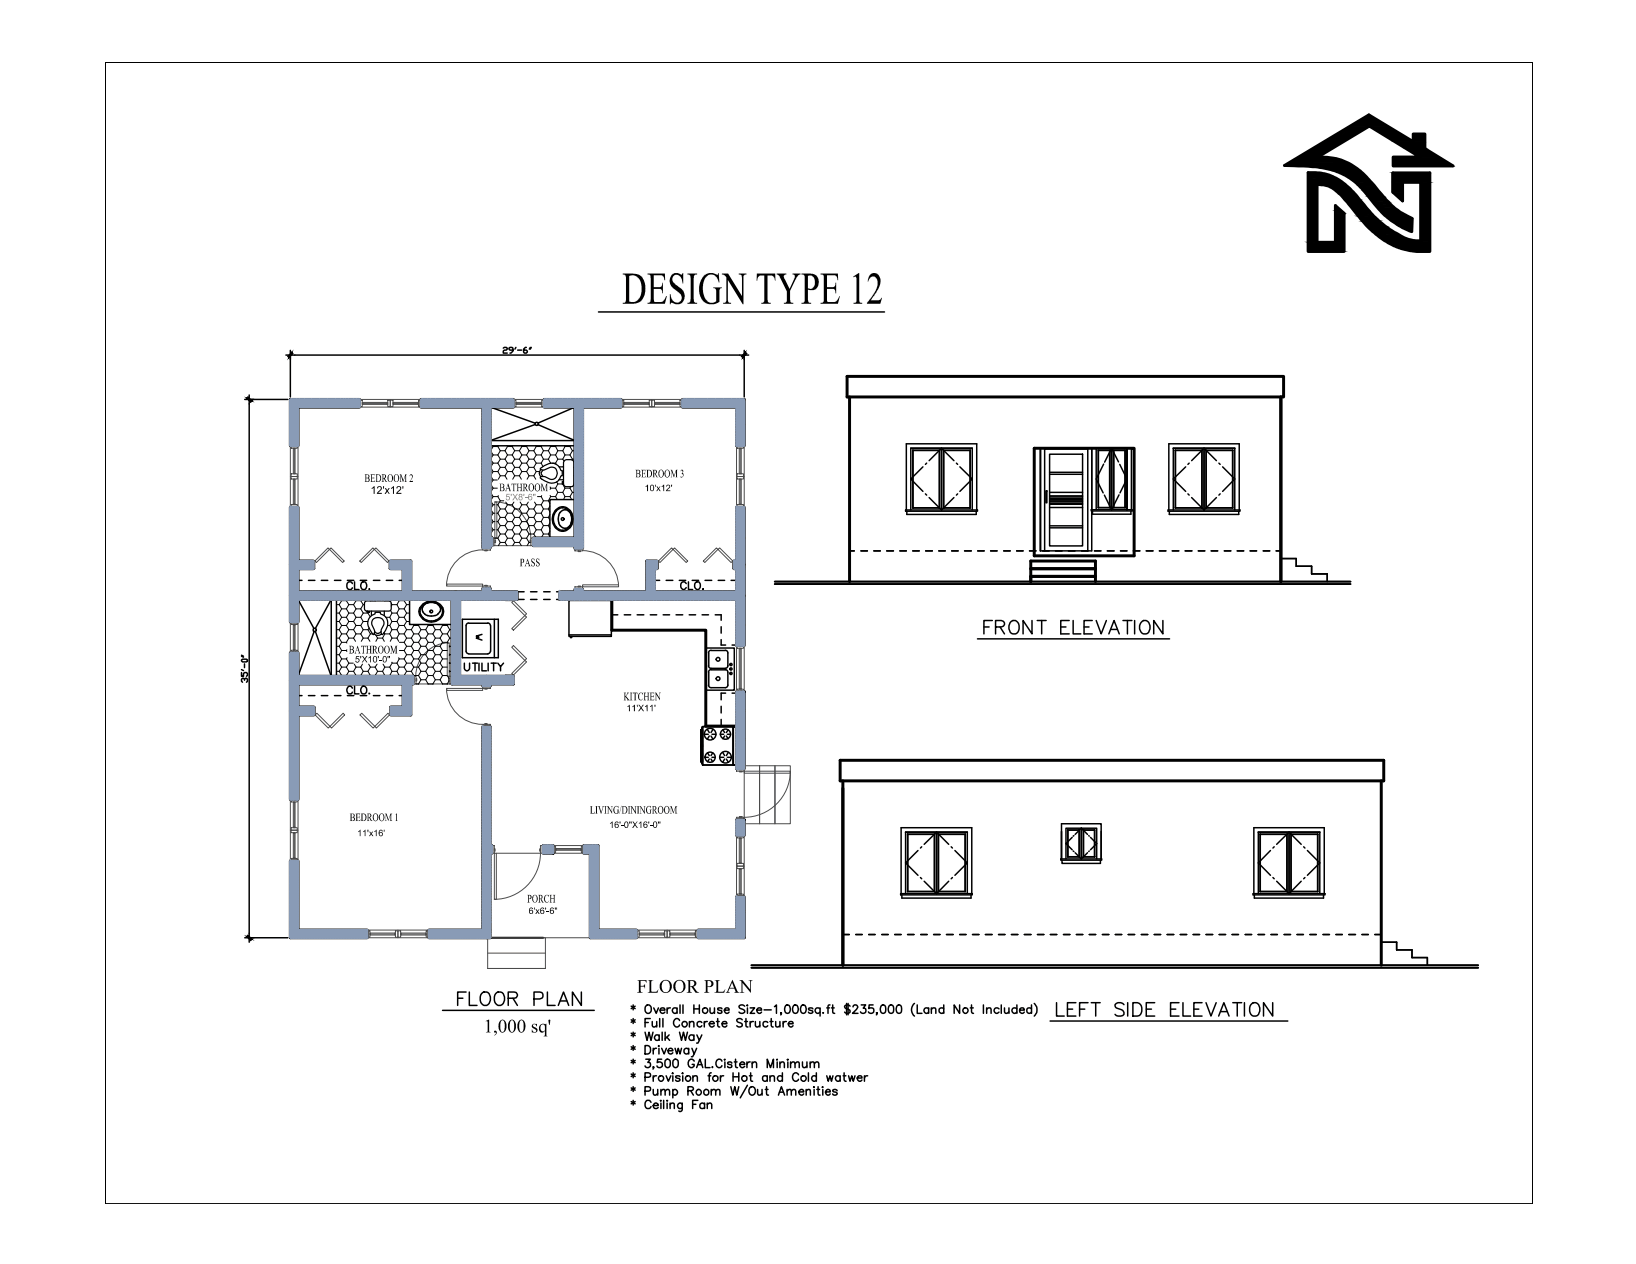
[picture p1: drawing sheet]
<svg xmlns="http://www.w3.org/2000/svg" width="279mm" height="216mm" viewBox="0 0 279 216" stroke-linecap="round" stroke-linejoin="round" font-family="sans-serif">
<defs><g id="words">
<text font-size="8.6" x="106.2" y="51.9">DESIGN TYPE 12</text>
<g font-size="5.3">
<text x="167.2" y="109.4">FRONT ELEVATION</text>
<text x="77.3" y="172.9">FLOOR PLAN</text>
<text x="179.6" y="174.6">LEFT SIDE ELEVATION</text>
</g>
<text font-size="4" fill="#899bb6" x="58.2" y="119.6">CLO.</text>
<g font-size="3.6">
<text x="108.8" y="169.6">FLOOR PLAN</text>
<text x="82.6" y="176.3">1,000 sq'</text>
</g>
<text font-size="3.5" x="80.4" y="110.4">W</text>
<g font-size="2.1">
<text x="62.2" y="82.3">BEDROOM 2</text>
<text x="85.3" y="83.9">BATHROOM</text>
<text x="108.5" y="81.5">BEDROOM 3</text>
<text x="88.8" y="96.7">PASS</text>
<text x="59.6" y="111.6">BATHROOM</text>
<text x="106.5" y="119.6">KITCHEN</text>
<text x="59.7" y="140.2">BEDROOM 1</text>
<text x="100.7" y="139">LIVING/DININGROOM</text>
<text x="90" y="154.2">PORCH</text>
</g>
<text font-size="2" x="63.3" y="84.4">12'x12'</text>
<g font-size="1.7">
<text x="110.1" y="83.9" transform="rotate(-1 110.1 83.9)">10'x12'</text>
<text x="86.3" y="85.5">5'X8'-6&quot;</text>
<text x="60.6" y="113.1">5'X10'-0&quot;</text>
<text x="107" y="121.5">11'X11'</text>
<text x="61" y="142.8">11'x16'</text>
<text x="104" y="141.4">16'-0&quot;X16'-0&quot;</text>
<text x="90.3" y="156.1">6'x6'-6&quot;</text>
</g>
</g></defs>
<!-- layer: A-Wall -->
<g fill="none" stroke="#000" stroke-width=".51">
<path d="M219.4 28.3l14.4-8.7 7.6 4.6v-1.3h1.9v2.5l4.9 2.9h-10.3v-1.5h4.6l-8.6-5.3-8.8 5.3a10.6 10.6 0 0 1 9.1 4.4l1.2 1.4a15 15 0 0 0 4.4 4l1.4 .7-.1 2.3a14.8 14.8 0 0 1-6.3-4.7 20.8 20.8 0 0 0-3.9-4.2l-1.5-.9a14.1 14.1 0 0 0-6-1.4zM223.4 29.5h.6a9 9 0 0 1 7.3 3.5l1.7 2a17 17 0 0 0 7.9 6l1.8 .2v-10.1h-3.2v3.2l-1.6-1.5v-3.3h6.3v13.5h-.8a12.2 12.2 0 0 1-9.2-3.7l-1.8-1.9-2.1-2.6a8.4 8.4 0 0 0-3.8-3.1l-1.6-.2v9.9h3.2v-6.3l1.4 1.3v6.6h-6.1zM237.9 29.5v3.3M242.7 31.1v10.1M49.6 68.2h11.8v1.3h-10.5v6.6h-1.3zM71.9 68.2h15.8v1.3h-4v22.4h.3v1.3h-.3v.3h-1.3v-24h-10.5zM92.9 68.2h13.2v1.3h-6.6v24.2h-1.3v-.5h-7.1v-1.3h7.1v-22.4h-5.3zM116.6 68.2h10.5v7.9h-1.3v-6.6h-9.2zM49.6 86.6h1.3v9.2h2.6v1.3h-2.6v4h17.9v-4h-2.1v-1.3h3.5v5.3h12.2v-.6h1.3v.6h4.6v1.3h-9.8v13.1h9.2v1.3h-4v.4h-1.3v-.4h-5.2v-14.4h-26.3v3.8h-1.3zM49.6 111.5h1.3v4h19.7v1.3h-.4v5.3h-3.5v-1.3h2.1v-4h-17.9v4h2.7v1.3h-2.7v14.5h-1.3zM95.6 101.1h2.6v-.4h1.3v.4h11v-5.3h1.7v1.3h-.4v4h14v-4h-.4v-1.3h.4v-9.2h1.3v23.7h-1.3v-7.9h-30.2zM125.8 118.1h1.3v13.2h-1.3z"/>
<path d="M82.4 124.1h1.3v20.3h.3v1.3h-.3v14.5h-10.4v-1.3h9.1zM49.6 147.1h1.3v11.8h11.8v1.3h-13.1zM92.8 144.4h1.7v1.3h-1.7zM99.7 144.4h2.4v14.5h6.6v1.3h-7.9v-14.5h-1.1zM119.2 158.9h6.6v-5.7h1.3v7h-7.9zM125.8 140h1.3v2.7h-1.3z"/>
</g>
<!-- layer: 0 -->
<g fill="#000" stroke="#000" stroke-width=".17">
<path d="M230.6 21.5l3.2-1.9 3.1 1.9zM238.9 38.6h2.2v.3z"/>
<path d="M221.8 26.8l4.5 .1zM221.8 26.9h4.5z"/>
<path d="M221.8 26.9l5.8 .1-1.3-.1zM221.5 27l.3-.1 5.8 .1z"/>
<path d="M221.5 27l6.6 .1zM221.3 27.1h6.8z"/>
<path d="M221.3 27.1l7.4 .1-.6-.1zM221.1 27.2l.2-.1 7.4 .1z"/>
<path d="M221.1 27.2l8.8 .5-1.2-.5zM220.3 27.7l.8-.5 8.8 .5z"/>
<path d="M220.3 27.7l10.6 .6-1-.6zM219.4 28.3l.9-.6 10.6 .6z"/>
<path d="M219.4 28.3h11.6zM219.4 28.3h11.6z"/>
<path d="M220.5 28.3h10.6zM220.5 28.3h10.6z"/>
<path d="M222.6 28.3l8.6 .2-.1-.2zM222.6 28.3l8.6 .2h-7z"/>
<path d="M224.2 28.5l7.3 .1-.3-.1zM224.2 28.5l7.3 .1h-5.7z"/>
<path d="M225.8 28.6l5.9 .2-.2-.2zM225.8 28.6l5.9 .2h-5.1z"/>
<path d="M226.6 28.8l5.4 .2-.3-.2zM226.6 28.8l5.4 .2h-4.7z"/>
<path d="M227.3 29h4.7zM227.3 29h4.7z"/>
<path d="M227.4 29l4.9 .2-.3-.2zM227.4 29l4.9 .2h-4.2z"/>
<path d="M228.1 29.2l4.5 .3-.3-.3zM228.1 29.2l4.5 .3h-3.7z"/>
<path d="M228.9 29.5l4.1 .3-.4-.3zM228.9 29.5l4.1 .3h-3.5z"/>
<path d="M229.5 29.8l3.5 .1zM229.5 29.8l3.5 .1z"/>
<path d="M229.6 29.9l3.8 .4-.4-.4zM229.6 29.9l3.8 .4h-3.1z"/>
<path d="M230.3 30.3l3.5 .4-.4-.4zM230.3 30.3l3.5 .4h-2.9zM230.9 30.7h2.9zM230.9 30.7h2.9z"/>
<path d="M230.9 30.7l3.3 .5-.4-.5zM230.9 30.7l3.3 .5h-2.6z"/>
<path d="M225.1 26.8l8.8-5.3h-3.3zM221.8 26.8l8.8-5.3-5.5 5.3z"/>
<path d="M231.6 31.2l3.2 .6-.6-.6zM231.6 31.2l3.2 .6h-2.6z"/>
<path d="M232.2 31.8l3 .6-.4-.6zM232.2 31.8l3 .6h-2.5z"/>
<path d="M232.7 32.4l2.7 .2-.2-.2zM232.7 32.4l2.7 .2h-2.5z"/>
<path d="M232.9 32.6l3.4 1-.9-1zM232.9 32.6l3.4 1h-2.6zM233.7 33.6h2.6zM233.7 33.6h2.6z"/>
<path d="M233.7 33.6l3.4 .9-.8-.9zM233.7 33.6l3.4 .9h-2.6z"/>
<path d="M233.9 21.5l7.5 2.7-4.5-2.7zM233.9 21.5l7.5 2.7h-3.2z"/>
<path d="M234.5 34.5l3 .4-.4-.4zM234.5 34.5l3 .4h-2.7z"/>
<path d="M234.8 34.9l3.2 .5-.5-.5zM234.8 34.9l3.2 .5h-2.8z"/>
<path d="M235.2 35.4l3.7 .7-.9-.7zM235.2 35.4l3.7 .7h-3.1z"/>
<path d="M235.8 36.1h3.2zM235.8 36.1h3.2z"/>
<path d="M238.9 38.6l.7 .3h1.5zM239.6 38.9h1.5v.7z"/>
<path d="M235.9 36.1l4 .5-.9-.5zM235.9 36.1l4 .5h-3.5z"/>
<path d="M236.4 36.6l3.6 .1zM236.4 36.6l3.6 .1z"/>
<path d="M236.5 36.7l4.4 .5-.9-.5zM236.5 36.7l4.4 .5h-3.9z"/>
<path d="M237 37.2l4.2 .1-.3-.1zM237 37.2l4.2 .1h-4z"/>
<path d="M238.3 38.1l2.8 .5v-.5zM238.3 38.1l2.8 .5h-2.2z"/>
<path d="M237.2 37.3l3.9 .8 .1-.8zM237.2 37.3l3.9 .8h-2.8z"/>
<path d="M241.4 22.9l1.9 1.3v-1.3zM241.4 22.9l1.9 1.3h-1.9z"/>
<path d="M238.2 24.2l5.1 1.2v-1.2zM238.2 24.2l5.1 1.2h-3.1z"/>
<path d="M240.2 25.4l5.4 1.4-2.3-1.4zM240.2 25.4l5.4 1.4h-3.1z"/>
<path d="M237.9 26.8l10.3 1.5-2.6-1.5zM237.9 26.8l10.3 1.5h-10.3z"/>
<path d="M42.3 67.8l-.2 .2 1 .5zM42.1 68l1 .5-.3 .2z"/>
<path d="M49.1 60.9l.2 .2 .5-1zM49.8 60.1l.3 .3-.8 .7z"/>
<path d="M127.3 60.1l-.5 1 .8-.7zM127.3 60.1l-.5 1-.2-.2z"/>
<path d="M42.1 160l.7 .7 .3-.3zM42.1 160l.2-.3 .8 .7z"/>
</g>
<!-- layer: Details 1$0$A-SECT-XFINE -->
<g fill="#000" stroke="#000" stroke-width=".17">
<path d="M223.4 29.5h1.3zM228.1 35.1l.9 .9h-.9zM237.9 32.8l1.6 1.5zM237.9 32.8h1.6v1.5zM241.2 42.9l3 .1z"/>
<path d="M223.4 29.5l2.6 .2-1.3-.2zM223.4 29.5l2.6 .2h-2.6z"/>
<path d="M223.4 31.5l1.5 9.9v-9.9zM223.4 31.5l1.5 9.9h-1.5z"/>
<path d="M223.4 29.7l3.2 .1-.6-.1zM223.4 29.7l3.2 .1h-3.2z"/>
<path d="M223.4 29.8l3.8 .2-.6-.2zM223.4 29.8l3.8 .2h-3.8z"/>
<path d="M223.4 30l4.4 .3-.6-.3zM223.4 30l4.4 .3h-4.4z"/>
<path d="M223.4 30.3l5 .3-.6-.3zM223.4 30.3l5 .3h-5z"/>
<path d="M223.4 30.6l6 .7-1-.7zM223.4 30.6l6 .7h-6z"/>
<path d="M228.1 36l1.4 .4-.5-.4zM228.1 36l1.4 .4h-1.4z"/>
<path d="M223.4 31.3l6.4 .2-.4-.2zM223.4 31.3l6.4 .2h-6.4z"/>
<path d="M228.1 36.4l1.4 5v-5zM228.1 36.4l1.4 5h-1.4z"/>
<path d="M224.9 31.5l4.9 .1zM224.9 31.5l4.9 .1z"/>
<path d="M225.7 31.6l4.1 .1zM225.7 31.6l4.1 .1z"/>
<path d="M226.4 31.7l3.7 .2-.3-.2zM226.4 31.7l3.7 .2h-3.1z"/>
<path d="M227 31.9l3.4 .2-.3-.2zM227 31.9l3.4 .2h-2.9z"/>
<path d="M227.5 32.1l3.1 .1-.2-.1zM227.5 32.1l3.1 .1h-2.9z"/>
<path d="M227.7 32.2l3.3 .5-.4-.5zM227.7 32.2l3.3 .5h-2.7z"/>
<path d="M228.3 32.7l3 .3-.3-.3zM228.3 32.7l3 .3h-2.6z"/>
<path d="M228.7 33l2.8 .2-.2-.2zM228.7 33l2.8 .2h-2.6z"/>
<path d="M228.9 33.2l3.2 .8-.6-.8zM228.9 33.2l3.2 .8h-2.5z"/>
<path d="M229.6 34l2.7 .3-.2-.3zM229.6 34l2.7 .3h-2.5z"/>
<path d="M229.8 34.3l4 1.7-1.5-1.7zM229.8 34.3l4 1.7h-2.6z"/>
<path d="M231.2 36l3.1 .6-.5-.6zM231.2 36l3.1 .6h-2.6z"/>
<path d="M231.7 36.6l2.9 .3-.3-.3zM231.7 36.6l2.9 .3h-2.6z"/>
<path d="M232 36.9l3.4 .8-.8-.8zM232 36.9l3.4 .8h-2.8z"/>
<path d="M232.6 37.7l3 .1-.2-.1zM232.6 37.7l3 .1h-2.8z"/>
<path d="M232.8 37.8l3.8 .8-1-.8zM232.8 37.8l3.8 .8h-3.1z"/>
<path d="M233.5 38.6l3.2 .2-.1-.2zM233.5 38.6l3.2 .2h-3.1z"/>
<path d="M233.6 38.8l4 .6-.9-.6zM233.6 38.8l4 .6h-3.4z"/>
<path d="M234.2 39.4l4.1 .3-.7-.3zM234.2 39.4l4.1 .3h-3.6z"/>
<path d="M234.7 39.7l4 .3-.4-.3zM234.7 39.7l4 .3h-3.7z"/>
<path d="M235 40l4.8 .6-1.1-.6zM235 40l4.8 .6h-4z"/>
<path d="M237.9 31.1l1.6 1.7v-1.7zM237.9 31.1l1.6 1.7h-1.6z"/>
<path d="M237.9 29.5l6.3 1.6v-1.6zM237.9 29.5l6.3 1.6h-6.3z"/>
<path d="M242.7 31.1l1.5 10.1v-10.1zM242.7 31.1l1.5 10.1h-1.5z"/>
<path d="M223.4 41.4l6.1 1.6v-1.6zM223.4 41.4l6.1 1.6h-6.1z"/>
<path d="M235.8 40.6l4.2 .1zM235.8 40.6l4.2 .1z"/>
<path d="M235.9 40.7l4.6 .2-.5-.2zM235.9 40.7l4.6 .2h-4.4z"/>
<path d="M236.1 40.9l5.1 .1-.7-.1zM236.1 40.9l5.1 .1h-4.8z"/>
<path d="M236.4 41l5.5 .1zM236.4 41l5.5 .1z"/>
<path d="M241.2 42.9l3 .1zM242.6 43h1.6z"/>
<path d="M236.6 41.1l6.1 .1zM236.6 41.1l6.1 .1z"/>
<path d="M236.6 41.2l7.6 .3v-.3zM236.6 41.2l7.6 .3h-7.1z"/>
<path d="M237.1 41.5l7.1 .3v-.3zM237.1 41.5l7.1 .3h-6.4z"/>
<path d="M237.8 41.8l6.4 .3v-.3zM237.8 41.8l6.4 .3h-5.8z"/>
<path d="M238.4 42.1l5.8 .3v-.3zM238.4 42.1l5.8 .3h-5.1z"/>
<path d="M239.1 42.4l5.1 .2v-.2zM239.1 42.4l5.1 .2h-4.4z"/>
<path d="M239.8 42.6l4.4 .1v-.1zM239.8 42.6l4.4 .1h-3.7z"/>
<path d="M240.5 42.7l3.7 .2v-.2zM240.5 42.7l3.7 .2h-3z"/>
</g>
<!-- layer: AUDIT_I_180222161247-1 -->
<g fill="none" stroke="#000" stroke-width=".25">
<path d="M102.2 53.3h48.9M155.9 76.9h4.6M155.9 76.9h.1M155.9 76.9v9.8M155.9 76.9h4.6v9.9l-.1-9.9M157.6 79.7l-2.1 2.1 2.1 2.1M158.3 79.1l-.3 .2M160.8 76.6l-2.1 2.1M160.8 76.6l2.1 2.1M160.8 76.6v10.5M161.1 76.9h4.6M161.2 76.9v9.8l4.5 .1-4.5-.1"/>
<path d="M163.3 79.1l.2 .2M163.9 79.7l2.1 2.1-2.1 2.1M165.7 76.9v9.9zM165.7 76.9h-4.6v9.9M177.7 76.6v17.5h8.8v-17.5M179.3 77.6h5.6v15.6h-5.6zM188.5 79.3l-1.3 2.5 1.2 2.4M189.5 76.9h-1.9v9.8h1.9M189.5 76.9v9.8M189.5 76.9h-1.9v9.8M189.5 76.9h.1M189.8 76.6v10.5"/>
<path d="M190.2 76.9h2M190.2 76.9v9.8M190.2 76.9h.1M190.2 76.9h1.9M191 78.9l-1.2-2.3-1.1 2.3M191.2 79.3l1.3 2.5-1.2 2.4M192.1 76.9v9.8M192.2 76.9v9.8M192.2 76.9h-.1M193.2 76.6v10.5M200.7 76.9h4.6M200.7 76.9h.1"/>
<path d="M200.7 76.9l.1 9.8M200.8 76.9h4.5v9.9l-.1-9.9M200.8 76.9v9.8M202.5 79.7l-2.1 2.1 2.1 2.1M203.1 79.1l-.2 .2M205.6 76.6l-2.1 2.1M205.6 76.6l2.1 2.1M205.6 76.6v10.5M206 76.9h4.5M206 76.9v9.8l4.5 .1-4.5-.1M208.2 79.1l.2 .2M208.8 79.7l2.1 2.1-2.1 2.1"/>
<path d="M210.5 76.9v9.9zM210.5 76.9h-4.5v9.9M154.7 87.1h12.2v.2h-12.2zM154.8 87.1v-11.3h12v11.3M154.9 87.3v.6h11.8v-.6M155.5 87.1v-10.5h10.5v10.5M155.9 86.8h4.6zM158 84.4l.3 .2M158.7 85l2.1 2.1M162.9 85l-2.1 2.1M163.5 84.4l-.2 .2M178.4 94.1v-17.4h7.4v17.4"/>
<path d="M178.6 83.8h.2v2.1h-.2zM179.3 89.8h5.6M179.3 90.2h5.6M179.3 80.7h5.6M179.3 81h5.6M179.3 84.1h5.6M179.3 86.7h5.6M179.3 85.3h5.6M179.3 85.5h5.6M179.3 85.1h5.6M179.3 85.7h5.6M179.3 86h5.6"/>
<path d="M179.3 86.1h5.6M179.3 84.9h5.6M179.3 84.7h5.6M186.4 87.1h7v.2h-7zM186.6 87.3v.5h6.5v-.5M187.2 87.1v-10.5h5.3v10.5M187.6 86.7h1.9M187.6 86.7h.1M188.6 84.6l1.2 2.5M189.5 86.7h.1M190.2 86.7h2M190.2 86.7h1.9"/>
<path d="M190.2 86.7h.1M191.1 84.5l-1.3 2.6M192.1 86.7h.1M199.5 87.1h12.3v.2h-12.3zM199.6 87.1v-11.3h12v11.3M199.7 87.3v.6h11.9v-.6M200.4 87.1v-10.5h10.5v10.5M200.7 86.8h4.6zM202.9 84.4l.2 .2M203.5 85l2.1 2.1M207.7 85l-2.1 2.1M208.4 84.4l-.2 .2"/>
<path d="M218.8 95.4h2.6v1.3h2.6v1.3h2.7v1.3M153.8 152.6h12.2v.3h-12.2zM153.9 152.6v-11.2h12.1v11.2M154 152.9v.5h11.8v-.5M154.7 152.6v-10.5h10.5v10.5M155 142.5h4.6v9.8v-9.8h-4.6M155 152.3h4.6zM155 142.5h.1M155 142.5v9.8M156.8 145.3l-2.1 2.1 2.1 2.1M157.2 149.9l.2 .2M157.4 144.6l-.2 .3"/>
<path d="M157.8 150.5l2.1 2.1M159.9 142.1v10.5M159.9 142.1l2.1 2.1M159.9 142.1l-2.1 2.1M160.2 142.5l.1 9.8h4.6h-4.7v-9.8h4.7zM162 150.5l-2.1 2.1M162.4 144.6l.3 .3M162.7 149.9l-.3 .2M163.1 145.3l2.1 2.1-2.1 2.1M164.9 142.5v9.8zM181.2 146.7h6.9v.2h-6.9zM181.3 142v4.7v-6h6.8v6v-4.7"/>
<path d="M181.4 146.9v.6h6.5v-.6M182 146.7v-5.2h5.3v5.2M182.3 141.8h2v4.6v-4.6zM182.3 141.8v4.6zM182.3 146.4h2zM183.1 143l-1.1 1.1 1.1 1M183.3 145.4h.1M183.4 142.7l-.1 .1M183.6 145.7l1.1 1M184.7 141.5v5.2M184.7 141.5l-1.1 1M184.7 141.5l1 1"/>
<path d="M185 141.8v4.6zM185 141.8h2zM185.1 146.3h1.8l.1-4.5v4.6h-2M185.7 145.7l-1 1M185.9 142.7l.1 .1M186 145.4h-.1M186.2 143l1.1 1.1-1.1 1M214 152.6h12.3v.3h-12.3zM214.1 152.6v-11.2h12.1v11.2M214.2 152.9v.5h11.8v-.5M214.9 152.6v-10.5h10.5v10.5M215.2 142.5h4.6v9.8v-9.8h-4.6"/>
<path d="M215.2 152.3h4.6zM215.2 142.5h.1M215.2 142.5v9.8M217 145.3l-2.1 2.1 2.1 2.1M217.4 149.9l.2 .2M217.6 144.6l-.2 .3M218 150.5l2.1 2.1M220.1 142.1v10.5M220.1 142.1l2.1 2.1M220.1 142.1l-2.1 2.1M220.5 142.5v9.8h4.6h-4.6v-9.8h4.6zM222.2 150.5l-2.1 2.1"/>
<path d="M222.6 144.6l.3 .3M222.9 149.9l-.3 .2M223.3 145.3l2.1 2.1-2.1 2.1M225 142.5l.1 9.8zM75.6 172.6h25.9M107.8 171.9l.7 .4M107.8 174.2l.7 .4M107.8 176.5l.7 .4M107.8 178.8l.7 .4M108.1 171.6v.9M108.1 174v.8M108.1 176.3v.8"/>
<path d="M108.1 178.6v.8M108.5 171.9l-.7 .4M108.5 174.2l-.7 .4M108.5 176.5l-.7 .4M108.5 178.8l-.7 .4M110.2 176.3l.3 1.4 .3-1.4 .4 1.4 .3-1.4M110.2 178.6h.4a.78 .78 0 0 1 .5 .7 .78 .78 0 0 1-.5 .7h-.4zM110.2 174.7h.5M110.3 171.9l.1-.2a.68 .68 0 0 1 .8 .3 .68 .68 0 0 1-.1 .9l-.1 .1a.68 .68 0 0 1-.8-.3 .68 .68 0 0 1 .1-.8zM111.1 174h-.9v1.4M111.4 174.5l.1 .8 .3 .1 .4-.2M111.6 179.1v.9"/>
<path d="M111.6 172.2l.5 .9 .4-.9M112.1 179.1a.5 .5 0 0 0-.5 .4M112.2 174.5v.9M112.5 178.6v.1zM112.5 179.1v.9M112.6 177a.45 .45 0 0 0-.7-.1 .45 .45 0 0 0 0 .7 .45 .45 0 0 0 .7-.1M112.6 176.8v.9M112.7 174v1.4M112.7 172.5h.9a.45 .45 0 0 0-.8-.3 .45 .45 0 0 0 .1 .8 .43 .43 0 0 0 .7-.1M113 179.1l.4 .9 .4-.9M113.1 176.3v1.4M113.2 174v1.4"/>
<path d="M113.6 176.3v1.4M113.9 177.2l.5 .5M113.9 172.2v.9M114.1 179.5h.8a.42 .42 0 0 0-.5-.5 .42 .42 0 0 0-.3 .6 .43 .43 0 0 0 .3 .4 .43 .43 0 0 0 .5-.2M114.3 176.8l-.7 .6M114.5 172.2a.43 .43 0 0 0-.6 .3M115.3 179.1l.3 .9 .2-.9 .3 .9 .3-.9M115.6 172.3a.45 .45 0 0 0-.6 0 .45 .45 0 0 0 0 .6 .45 .45 0 0 0 .6 0M115.6 172.2v.9M116 174.3a.52 .52 0 0 0-.6-.3 .52 .52 0 0 0-.4 .5 .6 .6 0 0 0 .2 .8 .6 .6 0 0 0 .8-.1v-.1M116 176.3l.4 1.4 .3-1.4 .4 1.4 .3-1.4M116.1 171.6v1.5"/>
<path d="M116.6 171.6v1.5M117.6 179.3a.45 .45 0 0 0-.6-.1 .45 .45 0 0 0 0 .7 .45 .45 0 0 0 .6-.1M117.6 179.1v.9M117.7 174.7a.51 .51 0 0 1 .7-.2l.1 .9M117.7 174.5v.9M118.2 179.1l.3 .9 .5-.9M118.5 177a.46 .46 0 0 0-.7-.1 .46 .46 0 0 0 0 .7 .46 .46 0 0 0 .7-.1M118.5 171.6v1.5M118.5 176.8v.9M118.5 172.3h.9M119 176.8l.4 .9 .5-.9M119.4 177.7l-.2 .4-.2 .1"/>
<path d="M119.4 171.6v1.5M119.9 174.7a.45 .45 0 0 0-.7-.1 .45 .45 0 0 0 0 .7 .45 .45 0 0 0 .7-.1M120.3 174.5v.9M120.8 174.5a.38 .38 0 0 0-.5 .4M121.1 174.9h.9a.46 .46 0 0 0-.5-.4 .46 .46 0 0 0-.4 .4 .46 .46 0 0 0 .4 .5l.5-.2M121.3 172.2v.8l.4 .1 .3-.3M122 172.2v.9M122.4 174.5h.4M122.6 174v1.2l.3 .2M123.3 172.3l-.3-.1h-.4v.1v.2l.6 .2 .1 .2a.4 .4 0 0 1-.4 .2 .4 .4 0 0 1-.3-.2M123.3 174.9h.8a.45 .45 0 0 0-.7-.3 .45 .45 0 0 0 .1 .7 .41 .41 0 0 0 .6-.1M123.7 172.5h.8a.42 .42 0 0 0-.6-.3 .42 .42 0 0 0-.1 .7 .4 .4 0 0 0 .4 .2 .4 .4 0 0 0 .3-.2"/>
<path d="M126.8 174.2a.52 .52 0 0 0-.5-.2 .52 .52 0 0 0-.5 .3l.3 .3 .6 .3 .1 .3a.59 .59 0 0 1-1 0M127.2 171.9a.55 .55 0 0 0-.5-.3 .55 .55 0 0 0-.5 .4l.1 .2 .8 .3 .1 .4a.63 .63 0 0 1-1 0M127.2 174.5h.4M127.4 174v1.2v.1l.3 .1M127.6 171.6v.2zM127.6 172.2v.9M128.1 172.2h.8l-.8 .9h.8M128.1 174.5v.9M128.7 174.5a.43 .43 0 0 0-.6 .4M129 174.5l.1 .8 .3 .1 .4-.2M129.3 172.5h.8a.42 .42 0 0 0-.6-.3 .42 .42 0 0 0-.2 .7 .4 .4 0 0 0 .4 .2 .4 .4 0 0 0 .4-.2M129.8 174.5v.9"/>
<path d="M130.5 172.5h1.2M131.1 174.7a.45 .45 0 0 0-.6-.1 .45 .45 0 0 0 0 .7 .45 .45 0 0 0 .6-.1M131.5 174.5h.5M131.7 174v1.2l.4 .2M132.3 171.9l.3-.3v1.5M132.5 174.5v.8a.45 .45 0 0 0 .7-.1M133.2 174.5v.9M133.4 173h-.1h.1l-.1 .3M133.7 174.5v.9M134.2 171.7a.43 .43 0 0 1 .7 .2 .65 .65 0 0 1 .1 .8 .65 .65 0 0 1-.8 .3 1.03 1.03 0 0 1 0-1.3zM134.3 174.5a.43 .43 0 0 0-.6 .4M134.6 174.9h.8a.42 .42 0 0 0-.6-.4 .42 .42 0 0 0-.1 .7 .4 .4 0 0 0 .4 .2 .4 .4 0 0 0 .3-.2"/>
<path d="M135.6 171.7a.43 .43 0 0 1 .6 .2 .65 .65 0 0 1 .1 .8 .65 .65 0 0 1-.7 .3 1.03 1.03 0 0 1 0-1.3zM136.9 171.7a.43 .43 0 0 1 .7 .2 .65 .65 0 0 1 .1 .8 .65 .65 0 0 1-.8 .3 1.03 1.03 0 0 1 0-1.3zM138.8 172.3l-.3-.1h-.4v.1v.2l.6 .2 .1 .2a.44 .44 0 0 1-.7 0M140.1 172.3a.47 .47 0 0 0-.7 0 .47 .47 0 0 0 0 .6 .47 .47 0 0 0 .7 0M140.1 172.2v1.4M140.6 173v.1v-.1M141.2 172.2h.5M141.7 171.6l-.3 .1v1.4M142 172.2h.5M142.2 171.6v1.2l.1 .2 .3 .1M144.6 171.4v1.9M144.8 171.4v1.9"/>
<path d="M145.2 171.9a.52 .52 0 0 0-.5-.3 .52 .52 0 0 0-.5 .4l.3 .3 .6 .2 .1 .4a.59 .59 0 0 1-1 0M145.7 172l.2-.4h.3l.2 .1 .1 .4-.9 1h.9M147.1 171.6h.7l-.4 .6a.48 .48 0 0 1 .4 .8 .48 .48 0 0 1-.8-.2M149.1 171.6h-.7v.7a.49 .49 0 0 1 .7 0 .49 .49 0 0 1-.1 .7 .49 .49 0 0 1-.7-.2M149.8 173h-.1h.1l-.1 .3M150.6 171.7a.43 .43 0 0 1 .6 .2v.9a.44 .44 0 0 1-.4 .3 .44 .44 0 0 1-.4-.3 1.12 1.12 0 0 1 .2-1.1zM151.9 171.7a.43 .43 0 0 1 .7 .2v.9a.44 .44 0 0 1-.4 .3 .44 .44 0 0 1-.4-.3 1.12 1.12 0 0 1 .1-1.1zM153.3 171.7a.43 .43 0 0 1 .6 .2v.9a.44 .44 0 0 1-.4 .3 .44 .44 0 0 1-.4-.3 1.12 1.12 0 0 1 .2-1.1zM156.2 171.4a1.39 1.39 0 0 0 0 2.2M156.6 171.6v1.5h.9M158.6 172.3a.45 .45 0 0 0-.7 0 .45 .45 0 0 0 0 .6 .45 .45 0 0 0 .7 0M158.6 172.2v.9"/>
<path d="M159.1 172.4a.51 .51 0 0 1 .6-.2l.1 .9M159.1 172.2v.9M161.2 172.3a.45 .45 0 0 0-.7 0 .45 .45 0 0 0 0 .6 .45 .45 0 0 0 .7 0M161.2 171.6v1.5M163.9 171.6v1.5l-.9-1.5v1.5M165.7 172.2h.5M165.9 171.6v1.2l.4 .3M168 171.6v1.5M168.5 172.4a.51 .51 0 0 1 .7-.2l.1 .9M168.5 172.2v.9M170.6 172.3a.47 .47 0 0 0-.7 0 .47 .47 0 0 0 0 .6 .47 .47 0 0 0 .7 0M171 171.6v1.5"/>
<path d="M171.5 172.2l.1 .8 .4 .1 .3-.3M172.3 172.2v.9M173.7 172.3a.47 .47 0 0 0-.7 0 .47 .47 0 0 0 0 .6 .47 .47 0 0 0 .7 0M173.7 171.6v1.5M174.1 172.5h.8a.44 .44 0 0 0-.7-.3 .44 .44 0 0 0 .1 .8 .38 .38 0 0 0 .6-.1M176.2 172.3a.45 .45 0 0 0-.7 0 .45 .45 0 0 0 0 .6 .45 .45 0 0 0 .7 0M176.2 171.6v1.5M176.6 171.4a1.47 1.47 0 0 1 0 2.2M235.9 160.9h2.6v1.3h2.6v1.4h2.7v1.3M107.8 181.1l.7 .4M107.8 183.5l.7 .4M107.8 185.8l.7 .4"/>
<path d="M107.8 188.2l.7 .3M108.1 180.9v.8M108.1 183.2v.9M108.1 185.6v.8M108.1 187.9v.9M108.5 181.1l-.7 .4M108.5 183.5l-.7 .4M108.5 185.8l-.7 .4M108.5 188.2l-.7 .3M110.2 184l.9-.1v-.5l-.3-.2h-.6v1.5M110.2 186.4l.8-.1 .1-.2v-.4l-.9-.1v1.5M110.3 180.9h.8l-.5 .6a.47 .47 0 0 1 .5 .4 .47 .47 0 0 1-.4 .5 .47 .47 0 0 1-.5-.3"/>
<path d="M111.2 188.3a.52 .52 0 0 0-.6-.4 .52 .52 0 0 0-.4 .6v.3a.52 .52 0 0 0 .4 .6 .52 .52 0 0 0 .6-.4M111.6 186.1v.9l.4 .1 .3-.3M111.6 188.8h.8a.46 .46 0 0 0-.5-.3 .46 .46 0 0 0-.4 .5 .46 .46 0 0 0 .6 .3l.3-.1M111.6 183.8v.9M111.6 182.3v.1v-.2v.2l-.1 .2M112.1 183.8a.43 .43 0 0 0-.5 .3M112.3 186.1v1M112.8 188h.1zM112.9 186.4l.3-.3 .4 .1v.9M112.9 186.1v1M112.9 188.4v.9M113 180.9h-.7l-.1 .6a.5 .5 0 0 1 .8 0 .5 .5 0 0 1-.1 .7 .5 .5 0 0 1-.7-.1"/>
<path d="M113.3 187.9v1.4M113.6 181.2a.47 .47 0 0 1 .4-.3 .47 .47 0 0 1 .4 .3l.1 .3a.61 .61 0 0 1-.6 .9 .82 .82 0 0 1-.3-1.2zM113.6 186.4l.3-.3 .4 .1 .1 .9M113.8 183.8l.3 .9 .5-.9M113.9 187.9v.2zM113.9 188.4v.9M114.4 188.7a.45 .45 0 0 1 .7-.2l.1 .8M114.4 188.4v.9M114.9 183.2v.2zM114.9 186.3a.45 .45 0 0 1 .7-.1 .45 .45 0 0 1 0 .7 .45 .45 0 0 1-.7-.1M114.9 183.8v.9M114.9 186.1v1.4"/>
<path d="M114.9 181.2a.47 .47 0 0 1 .5-.3 .47 .47 0 0 1 .4 .3v.3a.61 .61 0 0 1-.5 .9 .82 .82 0 0 1-.4-1.2zM116.1 183.9l-.3-.1h-.3l-.1 .1 .1 .2 .5 .2 .1 .2a.44 .44 0 0 1-.7 0M116.5 183.3h.1zM116.5 188.4v1.1a.36 .36 0 0 1-.2 .3 .36 .36 0 0 1-.4 0M116.5 188.6a.45 .45 0 0 0-.6 0 .45 .45 0 0 0 0 .6 .45 .45 0 0 0 .6 0M116.6 183.8v.9M117.5 186.3l.8-.1 .1-.3-.3-.3h-.6v1.5M118 186.3l.4 .8M118.3 188.6h.5M118.3 184a.51 .51 0 0 1 .7-.2l.1 .9M118.3 183.8v.9M118.5 180l-.2 .5h-.2"/>
<path d="M118.5 181.3a.52 .52 0 0 0-.6-.4 .52 .52 0 0 0-.4 .6 .6 .6 0 0 0 .2 .7 .6 .6 0 0 0 .8-.1v-.3h-.3M119 182.4l.5-1.5 .5 1.5M119.2 187.9h-.9v1.4M119.2 181.8h.7M120.3 188.6a.45 .45 0 0 0-.6 0 .45 .45 0 0 0 0 .6 .45 .45 0 0 0 .6 0M120.3 188.4v.9M120.5 180.9v1.5h.8M120.8 188.7l.3-.3 .4 .1 .1 .8M120.8 188.4v.9M120.9 183.8h.5M121.5 183.2l-.3 .1-.1 .2v1.2M121.5 186.4l.3-.3 .3 .1 .1 .9"/>
<path d="M121.5 186.1v1M121.7 182.2l-.1 .1h.1M122.2 186.4l.4-.3 .3 .1 .1 .9M123 183.8v.9M123.3 181.3a.52 .52 0 0 0-.6-.4 .52 .52 0 0 0-.4 .6 .6 .6 0 0 0 .2 .7 .6 .6 0 0 0 .7-.1l.1-.1M123.6 183.8a.43 .43 0 0 0-.6 .3M123.8 180.9v.1zM123.8 181.4v1M124.8 185.6l.4 1.5 .3-1.5 .3 1.5 .4-1.5M125 181.6a.4 .4 0 0 0-.4-.2 .4 .4 0 0 0-.3 .2l.2 .2 .4 .1 .1 .2a.4 .4 0 0 1-.4 .3 .4 .4 0 0 1-.3-.3M125.2 183.2v1.5M125.2 183.9h1"/>
<path d="M125.4 181.4h.5M125.6 180.9l.1 1.4 .3 .1M126.2 183.2v1.5M126.3 181.8h.9a.46 .46 0 0 0-.5-.4 .46 .46 0 0 0-.4 .5 .46 .46 0 0 0 .4 .5l.5-.3M127.6 181.4v1M127.6 185.4l-1.2 2.1M128 183.8h.5M128 185.8a.6 .6 0 0 1 .8 0 .6 .6 0 0 1 .2 .7 .55 .55 0 0 1-.5 .6 .55 .55 0 0 1-.6-.6zM128.1 181.4a.5 .5 0 0 0-.5 .4M128.2 183.2v1.2v.2l.3 .1M128.5 181.7l.3-.3 .3 .1 .1 .9M128.5 181.4v1"/>
<path d="M129.4 186.1l.1 .9 .3 .1 .3-.3M130.1 186.1v1M130.7 186.1h.5M130.9 185.6l.1 1.4 .2 .1M131 182.4v-1.5l.6 1.5 .5-1.5v1.5M131 183.9a.45 .45 0 0 0-.6 0 .45 .45 0 0 0 0 .6 .45 .45 0 0 0 .6 0M131 183.8v.9M131.5 184a.51 .51 0 0 1 .7-.2l.1 .9M131.5 183.8v.9M132.7 180.9v.1zM132.7 181.4v1M132.9 187.1l.5-1.5 .6 1.5"/>
<path d="M133.1 186.5h.7M133.2 181.7l.3-.3 .4 .1 .1 .9M133.2 181.4v1M133.6 183.9a.47 .47 0 0 0-.7-.1 .47 .47 0 0 0 0 .7 .47 .47 0 0 0 .7 0M133.6 183.2v1.5M134.4 186.4l.4-.3 .3 .1v.9M134.4 186.1v1M134.5 180.9v.1zM134.5 181.4v1M135 181.7l.4-.3 .3 .1 .1 .9M135 181.4v1M135.1 186.4l.4-.3 .3 .1 .1 .9"/>
<path d="M135.8 181.7l.3-.3 .4 .1v.9M136.4 183.6a.52 .52 0 0 0-.6-.4 .52 .52 0 0 0-.4 .6 .6 .6 0 0 0 .2 .7 .6 .6 0 0 0 .7 0l.1-.2M136.5 186.5h.8a.42 .42 0 0 0-.5-.4 .42 .42 0 0 0-.3 .5 .43 .43 0 0 0 .3 .5 .43 .43 0 0 0 .5-.3M137 181.4l.1 .9 .4 .1 .3-.3M137.7 186.4l.3-.3 .4 .1v.9M137.7 186.1v1M137.8 181.4v1M138.1 183.2v1.5M138.4 181.7l.3-.3 .3 .1 .1 .9M138.4 181.4v1M139 185.7h.1zM139 186.1v1"/>
<path d="M139.1 181.7l.3-.3 .4 .1v.9M139.4 183.9a.45 .45 0 0 0-.6 0 .45 .45 0 0 0 0 .6 .45 .45 0 0 0 .6 0M139.4 183.2v1.5M139.5 186.1h.5M139.7 185.6l.1 1.4 .3 .1M140.5 185.6v.1zM140.5 186.1v1M141 186.5h.8a.4 .4 0 0 0-.4-.4 .4 .4 0 0 0-.4 .4v.1a.43 .43 0 0 0 .3 .5 .43 .43 0 0 0 .5-.3M141.2 183.8l.2 .9 .3-.9 .3 .9 .3-.9M143 186.3a.44 .44 0 0 0-.8 0l.2 .2 .5 .1 .1 .2a.44 .44 0 0 1-.8 0M143.5 183.9a.45 .45 0 0 0-.7 0 .45 .45 0 0 0 0 .6 .45 .45 0 0 0 .7 0M143.5 183.8v.9"/>
<path d="M144 183.8h.5M144.2 183.2v1.2l.3 .3M144.9 183.8l.3 .9 .3-.9 .2 .9 .3-.9M146.4 184.1h.8a.42 .42 0 0 0-.6-.3 .42 .42 0 0 0-.1 .7 .4 .4 0 0 0 .3 .2 .4 .4 0 0 0 .4-.2M147.6 183.8v.9M148.2 183.8a.43 .43 0 0 0-.6 .3"/>
<circle cx="116.9" cy="174.9" r=".45"/>
<circle cx="120.4" cy="172.6" r=".46"/>
<circle cx="164.9" cy="172.6" r=".45"/>
<circle cx="112.9" cy="184.2" r=".45"/>
<circle cx="117.5" cy="184.2" r=".45"/>
<circle cx="119.3" cy="186.5" r=".47"/>
<circle cx="120.6" cy="186.6" r=".48"/>
<circle cx="122.2" cy="184.2" r=".47"/>
<circle cx="127.1" cy="184.2" r=".47"/>
<circle cx="137.2" cy="184.2" r=".46"/>
</g>
<!-- layer: Doors -->
<g fill="none" stroke="#4b4b4b" stroke-width=".17">
<path d="M49.6 76.1v10.5M49.7 76.1h1.1v.5h-1.1zM50.1 76.6h.3v4.3h-.3zM50.1 76.7h.3M50.3 76.7v4.1M50.9 76.1v10.5M61.4 68.4h.5v1.1h-.5zM61.4 69.5h10.5M61.4 68.2h10.5M61.9 68.7h4.3v.4h-4.3zM61.9 68.7v.4M61.9 68.9h4.2"/>
<path d="M66.1 68.7v.4M66.2 68.4h.4v1.1h-.4zM66.6 68.4h.5v1.1h-.5zM67.1 68.7h4.4v.4h-4.4zM67.2 68.9h4.2M67.2 68.7v.4M71.4 68.7v.4M71.5 68.4h.4v1.1h-.4zM87.7 68.4h.4v1.1h-.4zM87.7 69.5h5.2M87.7 68.2h5.2M88.1 68.7h4.4v.4h-4.4z"/>
<path d="M88.2 68.9h4.2M88.2 68.7v.4M92.4 68.7v.4M92.5 68.4h.4v1.1h-.4zM106.1 68.4h.4v1.1h-.4zM106.1 69.5h10.5M106.1 68.2h10.5M106.5 68.7h4.4v.4h-4.4zM106.6 68.9h4.2M106.6 68.7v.4M110.8 68.7v.4M110.9 68.4h.4v1.1h-.4z"/>
<path d="M111.3 68.4h.5v1.1h-.5zM111.8 68.7h4.3v.4h-4.3zM111.9 68.9h4.1M111.9 68.7v.4M116 68.7v.4M116.1 68.4h.5v1.1h-.5zM125.8 76.1v10.5M125.9 76.1h1.1v.5h-1.1zM126.3 76.6h.3v4.3h-.3zM126.3 76.7h.3M126.4 76.7v4.1M127.1 76.1v10.5"/>
<path d="M49.7 80.9h1.1v.5h-1.1zM49.7 86.2h1.1v.4h-1.1zM49.7 81.4h1.1v.4h-1.1zM50.1 81.8h.3v4.4h-.3zM50.1 80.8h.3M50.1 86.1h.3M50.1 81.9h.3M50.3 81.9v4.2M53.5 95.8h.3v1.3h-.3zM56 93.6l.3 .2-2.3 2.3-.2-.3zM56.3 93.8l.2-.2 2.3 2.2-.3 .3zM63.7 93.6l.2 .2-2.2 2.3-.3-.3z"/>
<path d="M63.9 93.8l.3-.2 2.2 2.2-.2 .3zM66.4 95.8h.3v1.3h-.3zM76.3 99.8h6.1v.3h-6.1zM82.4 93.9a6.2 6.2 0 0 0-6.1 6.2M82.4 93.5h1.3v.5h-1.3zM82.8 100h.4v.1h-.4zM82.8 94h.4v.1h-.4zM84 91.9h.5v1.3h-.5zM84.5 85.7a6.2 6.2 0 0 1 6.1 6.2M84.5 92.2h.1v.5h-.1zM84.5 85.8h.4v6.1h-.4zM84.5 93.2h6.1"/>
<path d="M90.5 92.2h.1v.5h-.1zM90.6 91.9h.5v1.3h-.5zM98.2 93.7h1.3v.4h-1.3zM98.7 94.1h.5v.1h-.5zM99.5 94.1a6.2 6.2 0 0 1 6.1 6.1M99.5 99.9h6.1v.3h-6.1zM112.2 95.8h.3v1.3h-.3zM114.7 93.6l.2 .2-2.2 2.3-.2-.3zM114.9 93.8l.3-.2 2.2 2.2-.2 .3zM122.4 93.6l.2 .2-2.2 2.3-.3-.3zM122.6 93.8l.3-.2 2.3 2.2-.3 .3zM125.2 95.8h.2v1.3h-.2z"/>
<path d="M125.9 80.9h1.1v.5h-1.1zM125.9 86.2h1.1v.4h-1.1zM125.9 81.4h1.1v.4h-1.1zM126.3 81.8h.3v4.4h-.3zM126.3 80.8h.3M126.3 86.1h.3M126.3 81.9h.3M126.4 81.9v4.2M49.6 106.2v5.3M49.7 111.1h1.1v.4h-1.1zM49.7 106.2h1.1v.5h-1.1zM50.1 106.7h.3v4.4h-.3z"/>
<path d="M50.1 110.9h.3M50.1 106.8h.3M50.3 106.8v4.1M50.9 106.2v5.3M70.6 115.5h.4v1.3h-.4zM71 115.9h.2v.4h-.2zM71 116.8h5.7M76.3 117.6a6.2 6.2 0 0 0 6.1 6.1M76.3 117.6h6.1v.3h-6.1zM76.4 109.8h.3v5.7h-.3zM76.6 115.9h.1v.4h-.1zM76.7 109.8a5.7 5.7 0 0 0-5.7 5.7"/>
<path d="M76.7 115.5h.5v1.3h-.5zM82.4 100.1h1.3v.4h-1.3zM82.4 117.2h1.3v.4h-1.3zM82.8 117.6h.4v.1h-.4zM86.4 115.3h1.3v.2h-1.3zM86.4 102.4h1.3v.2h-1.3zM87.4 115l2.2-2.2 .3 .3-2.2 2.2zM87.4 110.6l.3-.3 2.2 2.2-.3 .3zM87.4 107.4l2.2-2.3 .3 .3-2.2 2.2zM87.4 102.9l.3-.3 2.2 2.2-.3 .3zM98.2 100.2h1.3v.5h-1.3zM98.7 100.1h.5v.1h-.5z"/>
<path d="M125.8 110.3v7.8M125.9 117.7h1.1v.4h-1.1zM125.9 110.3h1.1v.4h-1.1zM126.3 110.7h.3v7h-.3zM126.3 117.6h.3M126.3 110.8h.3M126.4 110.8v6.8M127.1 110.3v7.8M49.6 136.6v10.5M49.7 136.6h1.1v.4h-1.1zM50.1 137h.3v4.4h-.3zM50.1 137.1h.3"/>
<path d="M50.3 137.1v4.2M50.9 136.6v10.5M53.6 120.8h.2v1.3h-.2zM53.8 122.1l.3-.3 2.3 2.3-.3 .3zM56.4 124.1l2.2-2.3 .3 .3-2.3 2.3zM61.5 122.1l.3-.3 2.2 2.3-.3 .3zM64 124.1l2.3-2.3 .2 .3-2.2 2.3zM66.5 120.8h.2v1.3h-.2zM82.4 123.7h1.3v.4h-1.3zM82.8 123.6h.4v.1h-.4zM125.8 131.3h1.3v.4h-1.3zM125.8 139.6h1.3v.4h-1.3z"/>
<path d="M126.3 131.7h.5v.2h-.5zM126.3 139.5h.5v.1h-.5zM127.1 131.7h7.9v.4h-7.9zM127.1 130.8h7.9v9.9h-7.9zM132.3 130.8v9.9M135 131.7a7.9 7.9 0 0 1-7.9 7.9M49.7 141.4h1.1v.4h-1.1zM49.7 146.6h1.1v.5h-1.1zM49.7 141.8h1.1v.4h-1.1zM50.1 142.2h.3v4.4h-.3zM50.1 141.3h.3M50.1 146.5h.3"/>
<path d="M50.1 142.4h.3M50.3 142.4v4.1M62.7 159h.5v1.1h-.5zM62.7 158.9h10.6M63.2 159.4h4.3v.3h-4.3zM63.3 159.4v.3M63.3 159.5h4.1M67.4 159.4v.3M67.5 159h.5v1.1h-.5zM68 159h.4v1.1h-.4zM68.4 159.4h4.4v.3h-4.4zM68.5 159.5h4.2"/>
<path d="M68.5 159.4v.3M72.7 159.4v.3M72.8 159h.5v1.1h-.5zM84 144.4h.4v1.3h-.4zM84.4 145h.2v.4h-.2zM84.4 145.7h.4v7.9h-.4zM84.8 145.7h7.5a7.9 7.9 0 0 1-7.9 7.9M92.2 145h.1v.4h-.1zM92.3 144.4h.5v1.3h-.5zM94.5 144.6h.4v1h-.4zM94.5 145.7h5.2M94.5 144.4h5.2"/>
<path d="M94.9 144.9h4.4v.3h-4.4zM95 144.9v.3M95 145.1h4.2M99.2 144.9v.3M99.3 144.6h.4v1h-.4zM108.7 159h.4v1.1h-.4zM108.7 158.9h10.5M109.1 159.4h4.4v.3h-4.4zM109.2 159.5h4.2M109.2 159.4v.3M113.4 159.4v.3M113.5 159h.4v1.1h-.4z"/>
<path d="M113.9 159h.5v1.1h-.5zM114.4 159.4h4.4v.3h-4.4zM114.5 159.5h4.2M114.5 159.4v.3M118.7 159.4v.3M118.8 159h.4v1.1h-.4zM125.8 142.7v10.5M125.9 147.5h1.1v.4h-1.1zM125.9 142.7h1.1v.4h-1.1zM125.9 152.7h1.1v.5h-1.1zM125.9 147.9h1.1v.5h-1.1zM126.3 143.1h.3v4.4h-.3z"/>
<path d="M126.3 148.4h.3v4.3h-.3zM126.3 147.4h.3M126.3 143.2h.3M126.3 152.6h.3M126.3 148.5h.3M126.4 143.2v4.2M126.4 148.5v4.1M127.1 142.7v10.5M129.7 140.7v-9.9v9.9M62.7 160.2h10.6M83.3 160.2h9.8v5.2h-9.8zM83.3 165.4h9.8"/>
<path d="M83.3 162.8h9.8M92.9 160.2h7.9M108.7 160.2h10.5"/>
</g>
<!-- layer: DIM -->
<g fill="none" stroke="#000" stroke-width=".21">
<path d="M92.3 80a2.44 2.44 0 0 1 2.7-.7l.3 .3 .5 .8h.2v.9h-.1a1.75 1.75 0 0 1-2.9 .8l-.7-.4 .1-.3a1.98 1.98 0 0 1 1.6 .5 1.03 1.03 0 0 0 1.2-1.1 1.03 1.03 0 0 0-1.2-1l-.9 .4a.51 .51 0 0 1-.8-.2zM95.5 79.7h.7M92.3 80.2a.87 .87 0 0 0 0 1.2M92.7 80.3a.64 .64 0 0 0 0 1.1M95.5 81.9h.7M96 82.2h.2v.5h-.2zM96.2 82.6v-3.6l.1-.2 .4-.3h.9l.3 .2 .1 .3v3.7l-.2 .4h-.2h-1.1l-.3-.4M62.7 104.4l.4 .2h-.4zM62.7 104.4l-.4-.2-.1-.2v-.9l.3-.4 3.9-.1 .4 .3v1.1l-.2 .3-3.8 .1M63.3 105.3l.8-.5v-.2h.9v.2a1.73 1.73 0 0 1 .8 2.9l-.5 .7a.76 .76 0 0 1-.2-.9l.4-.8a1.03 1.03 0 0 0-1-1.2 1.03 1.03 0 0 0-1 1.2 1.63 1.63 0 0 1 .4 1.5l-.1 .2a2.39 2.39 0 0 1-.8-2.8zM63.4 104.4v.7M63.9 108.3a.87 .87 0 0 0 1.2 0"/>
<path d="M64 107.9a.64 .64 0 0 0 1.1 0M65.6 104.4v.7"/>
</g>
<!-- layer: P-Flor-Fixt -->
<g fill="none" stroke="#000" stroke-width=".25">
<path d="M94.6 87.9l-.1 .8 .1 .7M94.7 89.4l.3 .6M94.8 90.1l.6 .5M94.9 87.2a2.31 2.31 0 0 0 0 2.9M95 87.3l-.3 .6M95.4 89.3l.3 .5M95.4 86.7l-.6 .5M95.4 90.6l.7 .1 .7-.1M95.4 86.7l.7-.1 .7 .1M95.4 88l-.1 .7 .1 .6M95.5 86.9l-.5 .4M95.5 86.9l.6-.2 .6 .2"/>
<path d="M95.7 87.5l-.3 .5M95.7 89.8l.4 .3M96.1 87.2l-.4 .3M96.1 87.2l.6-.1 .6 .4M96.7 86.9l.5 .4M96.8 86.7l.6 .5 .3 .6M97.2 87.3a1.96 1.96 0 0 1 .4 2 1.96 1.96 0 0 1-1.7 1.3l-.9-.6M97.3 89.8l-.6 .4-.6-.1M97.3 87.5l.3 .5M97.3 90.1l-.5 .5M97.5 88l.1 .7-.1 .6M97.6 89.3l-.3 .5"/>
<path d="M97.7 87.8l.1 .9-.1 .8M97.7 89.5l-.3 .6M71.7 103.8a1.53 1.53 0 0 0 .5 1.9M71.9 103.9l-.2 .5 .2 .6M71.9 105l.4 .6M72.2 105.7a2.31 2.31 0 0 0 2.9 0M72.2 103.2l-.5 .6M72.3 105.6a2.14 2.14 0 0 0 2.7 0M72.3 103.4l-.4 .5M72.5 103.3a.96 .96 0 0 0 0 1.6M72.5 104.9l.5 .3M72.8 102.8l-.6 .4"/>
<path d="M72.8 102.8l.9-.1 .8 .1M72.9 103l-.6 .4M72.9 103l.8-.1 .7 .1M73 103a2.23 2.23 0 0 1 1.8 .2M73 105.1l.7 .1 .6-.1M73 103l-.5 .2M74.4 103l.6 .4M74.5 102.8l.6 .4 .5 .6M74.8 103.3l.3 .4M74.8 104.9l-.5 .3M75 103.4l.5 .5M75.1 104.5l-.3 .4"/>
<path d="M75.1 103.7l.1 .4-.1 .4M75.4 103.9a1.41 1.41 0 0 1-.4 1.7M75.6 103.8a1.58 1.58 0 0 1-.4 1.9"/>
<circle cx="96.1" cy="88.7" r=".23"/>
<circle cx="73.7" cy="104.4" r=".23"/>
</g>
<!-- layer: A-FLOR-APPLIANCE -->
<g fill="none" stroke="#000" stroke-width=".25">
<path d="M83.7 69.5l7.7 2.8M83.7 76.1h14.5M91.4 72.5l-7.7 2.8h14.5l-6.3-2.8M98.2 69.5l-6.3 2.7M50.9 102.4l2.7 4.9M53.7 107.9l-2.8 7.6M53.9 107.3l2.7-4.9v13.1l-2.7-7.6M57.5 102.4v13.1M79 105.8h6.1v6.5h-6.1zM79.6 111.2l.1 .2 .3 .3M80.1 111.7h3.2M83.7 111.2l-.2 .4-.2 .1"/>
<path d="M84.4 105.8v6.5"/>
<circle cx="91.7" cy="72.4" r=".29"/>
<circle cx="53.7" cy="107.6" r=".3"/>
</g>
<!-- layer: E-LIGHTING -->
<g fill="none" stroke="#000" stroke-width=".25">
<path d="M50.9 99.1h.7M52.7 99.1h1.1M54.9 99.1h1.1M57.1 99.1h1.1M59.3 99.1h1.1M61.5 99.1h1.1M63.8 99.1h1.1M66 99.1h1.1M68.2 99.1h.6M111.8 99.1h.9M113.8 99.1h1.1M116 99.1h1.1"/>
<path d="M118.2 99.1h1.1M120.4 99.1h1.2M122.7 99.1h1.1M124.9 99.1h.9M145.1 94.1h.8M147 94.1h1.1M149.2 94.1h1.1M151.4 94.1h1.2M153.7 94.1h1.1M155.9 94.1h1.1M158.1 94.1h1.1M160.3 94.1h1.1"/>
<path d="M162.5 94.1h1.1M164.7 94.1h1.2M167 94.1h1.1M169.2 94.1h1.1M171.4 94.1h1.1M173.6 94.1h1.1M175.8 94.1h1.1M178.1 94.1h1.1M180.3 94.1h1.1M182.5 94.1h1.1M184.7 94.1h1.1M186.9 94.1h1.1"/>
<path d="M189.1 94.1h1.2M191.4 94.1h1.1M193.6 94.1h1.1M195.8 94.1h1.1M198 94.1h1.1M200.2 94.1h1.1M202.4 94.1h1.2M204.7 94.1h1.1M206.9 94.1h1.1M209.1 94.1h1.1M211.3 94.1h1.1M213.5 94.1h1.1"/>
<path d="M215.7 94.1h1.1M217.9 94.1h.9M50.9 118.8h.7M52.7 118.8h1.1M54.9 118.8h1.1M66 118.8h1.1M68.2 118.8h.6M88.3 101.1h1.2M88.3 102.4h1.2M90.6 101.1h1.1M90.6 102.4h1.1M92.9 101.1h1.1"/>
<path d="M92.9 102.4h1.1M95.1 101.1h1.1M95.1 102.4h1.1M104.5 105h1M106.6 105h1.1M108.8 105h1.2M111.1 105h1.1M113.3 105h1.1M115.5 105h1.1M117.7 105h1.1M119.9 105h1.1M122.1 105h1.1v.9"/>
<path d="M123.2 107v1.1M123.2 109.2v1h.7M123.9 118.4h-.7v1.1M125 118.4h.8M125 110.2h.8M123.2 120.6v1.2M123.2 122.9v1.1M143.9 159.6h1.1M146.1 159.6h1.1M148.4 159.6h1.1M150.6 159.6h1.1M152.8 159.6h1.1"/>
<path d="M155 159.6h1.1M157.2 159.6h1.1M159.4 159.6h1.1M161.6 159.6h1.2M163.9 159.6h1.1M166.1 159.6h1.1M168.3 159.6h1.1M170.5 159.6h1.1M172.7 159.6h1.1M174.9 159.6h1.2M177.2 159.6h1.1M179.4 159.6h1.1"/>
<path d="M181.6 159.6h1.1M183.8 159.6h1.1M186 159.6h1.1M188.3 159.6h1.1M190.5 159.6h1.1M192.7 159.6h1.1M194.9 159.6h1.1M197.1 159.6h1.1M199.3 159.6h1.2M201.6 159.6h1.1M203.8 159.6h1.1M206 159.6h1.1"/>
<path d="M208.2 159.6h1.1M210.4 159.6h1.1M212.7 159.6h1.1M214.9 159.6h1.1M217.1 159.6h1.1M219.3 159.6h1.1M221.5 159.6h1.1M223.7 159.6h1.1M225.9 159.6h1.1M228.1 159.6h1.1M230.3 159.6h1.2M232.6 159.6h1.1"/>
<path d="M234.8 159.6h1.1"/>
</g>
<!-- layer: FIXTURES -->
<path d="M98.2 85.3h-4.3v6.6M69.9 102.4v4.3h7.3" fill="none" stroke="#000" stroke-width=".25"/>
<!-- layer: A-DOOR -->
<path d="M83.7 160.2h9.1" fill="none" stroke="#000" stroke-width=".34"/>
<!-- layer: DIM -->
<g fill="none" stroke="#000" stroke-width=".25">
<path d="M60.2 99.7a.53 .53 0 0 0-.8-.3 .53 .53 0 0 0-.2 .8 .48 .48 0 0 0 .4 .5 .48 .48 0 0 0 .6-.3M60.6 99.4v1.3h.7M61.7 99.6a.55 .55 0 0 1 .8-.1 .55 .55 0 0 1 .1 .7 .51 .51 0 0 1-.5 .5 .51 .51 0 0 1-.5-.5zM117.2 99.7a.53 .53 0 0 0-.7-.3 .53 .53 0 0 0-.2 .8 .48 .48 0 0 0 .3 .5 .48 .48 0 0 0 .6-.3M117.6 99.4v1.3h.7M118.8 99.6a.59 .59 0 0 1 .8 .1 .59 .59 0 0 1-.1 .8l-.1 .1a.63 .63 0 0 1-.8-.3 .63 .63 0 0 1 .2-.7zM63 100.6v.1h.1M79.3 113.3l.1 1.1a.43 .43 0 0 0 .5 .2 .43 .43 0 0 0 .3-.4v-.9M80.7 113.3h.8M81.1 113.3v1.3M81.8 113.3v1.3M82.3 113.3v1.3h.8"/>
<path d="M83.4 113.3v1.3M83.9 113.3h.9M84.3 113.3v1.3M85 113.3l.5 .6 .5-.6M85.5 113.9v.7M120.1 100.6h-.1h.1"/>
</g>
<!-- layer: A-ANNO-DIM-14 -->
<g fill="none" stroke="#000" stroke-width=".25">
<path d="M86 59.5l.1-.2 .5 .2-.1 .3h-.4l-.1 .2v.3h.6M87.6 59.8h-.5l-.2-.3 .2-.2 .5 .2v.5l-.3 .3h-.2M88.1 59.3l-.2 .3M88.4 59.8h.7M89.9 59.3h-.2l-.3 .3v.5l.1 .2h.4l.2-.3-.2-.2h-.5M90.6 59.3l-.2 .3M90.7 59.3l-.1 .3M42.6 68.2h6.6M42.6 69v90.4M49.6 60.6v7.2M50.3 60.6h76M127.1 60.6v7.2"/>
<path d="M41.2 114.9v.6h.4v-.5l.2-.1h.3l.2 .1v.3l-.2 .2M41.2 112.7l.2-.1h.7l.2 .3-.2 .2h-.7zM41.2 114.4l.4 .1M41.2 112.1l.4 .2M41.2 111.9l.4 .2M41.8 116.2v-.2l-.4-.1-.2 .1v.4l.2 .1M41.8 116l.1-.1 .4 .1v.4l-.2 .1M41.8 113.4v.6M42.6 160.2h6.6"/>
</g>
<!-- layer: 0 -->
<g fill="none" stroke="#000" stroke-width=".25">
<path d="M49.6 59.8v1.6M127.1 59.8v1.6M41.8 68.2h1.6M42.6 67.5v1.5M48.8 60.6h1.5M126.3 60.6h1.6M119.7 130.1v-5.4h.2v5.4M119.7 124.7h.2v5.4h-.2zM119.7 130.1h.2M119.8 129.7h.1M119.8 129.7h.1v.2h-.1zM119.8 129.7h.1v.4h-.1z"/>
<path d="M119.8 129.9h.1v.2h-.1zM119.8 130.1h.1M119.8 128.6h.1M119.8 128.6h.1v.2h-.1zM119.8 128.7h.1v.3h-.1zM119.8 128.8h.1v.2h-.1zM119.8 129h.1M119.8 124.7h.1M119.8 124.7h.1v.2h-.1zM119.8 124.7h.1v.3h-.1zM119.8 124.9h.1v.2h-.1zM119.8 125.1h.1"/>
<path d="M119.8 125.8h.1M119.8 125.8h.1v.2h-.1zM119.8 125.8h.1v.3h-.1zM119.8 126h.1v.2h-.1zM119.8 126.2h.1M119.8 127.2h.1M119.8 127.2h.1v.2h-.1zM119.8 127.2h.1v.3h-.1zM119.8 127.4h.1v.2h-.1zM119.8 127.6h.1M119.9 124.3h.1M119.9 130.5h.1"/>
<path d="M119.9 130.5v-6.2v6.2M120 124.1h5.7v6.6h-5.7zM120 124.1h5.2v6.6h-5.2zM120.3 125.4h.7M120.4 129.4h.6M120.8 124.6l.3 .5M120.8 128.6l.3 .5M121.1 125.7l-.3 .6M121.1 129.7l-.3 .4M121.4 125.7l.4 .6M121.4 129.7l.3 .4M121.6 125.4h.7"/>
<path d="M121.6 129.4h.5M121.7 128.6l-.3 .5M121.8 124.6l-.4 .5M122.9 129.4h.7M123 125.4h.6M123.4 128.5l.4 .6M123.5 124.7l.3 .4M123.8 125.7l-.3 .5M123.8 129.7l-.4 .5M124.1 125.7l.2 .5M124.1 129.7l.3 .5M124.2 125.4h.6"/>
<path d="M124.2 129.4h.7M124.3 124.7l-.2 .4M124.4 128.5l-.3 .6M125.2 124.1v6.6v-6.6h.5v6.6h-.5h.5v-6.6zM42.6 159.4v1.5M41.8 160.2h1.6"/>
<circle cx="121.3" cy="129.3" r=".87"/>
<circle cx="121.3" cy="125.4" r=".99"/>
<circle cx="123.9" cy="125.4" r=".87"/>
<circle cx="123.9" cy="129.3" r=".99"/>
</g>
<!-- layer: A-FLOR-PFIX -->
<g fill="none" stroke="#000" stroke-width=".25">
<path d="M97.2 102.6h7.2v6.1h-7.2zM97.2 108.4h7.2M97.4 108.7v.2h.2v-.2M120.6 110.7h4.8v7.2h-4.8zM121 117l.1 .2 .3 .3M121 113.7l.1 .2 .3 .3M121 111.5v2.2M121 114.8v2.2M121.4 114.4l-.3 .2-.1 .2M121.4 111.1l-.3 .2-.1 .2M121.5 114.4h2.4M121.5 117.5h2.4"/>
<path d="M121.5 111.1h2.4M121.5 114.2h2.4M123.9 114.4h.2l.2 .4M123.9 111.1h.2l.2 .4v2.2M124.3 113.7l-.2 .4-.2 .1M124.3 114.8v2.2l-.2 .4-.2 .1"/>
<circle cx="122.6" cy="112.6" r=".32"/>
<circle cx="122.6" cy="115.9" r=".32"/>
<circle cx="124.8" cy="114.3" r=".19"/>
<circle cx="124.8" cy="113.5" r=".19"/>
<circle cx="124.8" cy="115" r=".19"/>
</g>
<!-- layer: A-DETL-DARK -->
<path d="M144.7 64.3h74.5v3.5h-74.5zM145.1 67.8v31.5M176.6 76.6h17.1v18.3h-17.1zM218.8 67.8v31.5M176 98.5h11.1h-11.1v.8v-3.5h11.1v3.5M176 97.1h11.1M104.5 102.4v5.2h16v16.4h5.3M143.5 129.9h92.8v3.5h-92.8zM143.9 133.4v31.5M235.9 133.4v31.5" fill="none" stroke="#000" stroke-width=".51"/>
<!-- layer: 0 -->
<path d="M155.5 76.6h10.5M177.7 76.6v17.5M192.5 76.6v10.5v-10.5M200.4 76.6h10.5M132.3 99.3h98.3M132.3 99.8h98.3M154.7 142.1h10.5M214.9 142.1h10.5M128.3 164.9h124.1M128.3 165.3h124.1" fill="none" stroke="#000" stroke-width=".3"/>
<!-- layer: A-Spaces -Title -->
<path d="M166.9 109.1h32.8M179.3 174.4h40.6" fill="none" stroke="#000" stroke-width=".25"/>
<!-- layer: Details 1$0$A-SECT-XFINE -->
<g fill="none" stroke="#000" stroke-width=".17">
<path d="M83.7 77h.1M83.7 78.4h.1M83.7 79.8h.1M83.8 79.8l.4 .7M83.8 78.4l.4 .7M83.8 77l.4 .7M84.1 76.1l.1 .2M84.2 76.3h.8M84.2 77.7h.8M84.2 79.1h.8M84.2 76.3l-.4 .7M84.2 77.7l-.4 .7"/>
<path d="M84.2 79.1l-.4 .7M85 79.1l.4 .7M85 77.7l.4 .7M85 76.3l.4 .7M85.1 76.1l-.1 .2M85.4 77h.8M85.4 78.4h.8M85.4 79.8h.8M85.4 77l-.4 .7M85.4 78.4l-.4 .7M85.4 79.8l-.4 .7M86.2 79.8l.5 .7"/>
<path d="M86.2 78.4l.5 .7M86.2 77l.5 .7M86.6 76.1l.1 .2M86.7 76.3h.8M86.7 77.7h.8M86.7 79.1h.8M86.7 76.3l-.5 .7M86.7 77.7l-.5 .7M86.7 79.1l-.5 .7M87.5 79.1l.4 .7M87.5 77.7l.4 .7M87.5 76.3l.4 .7"/>
<path d="M87.6 76.1l-.1 .2M87.9 77h.8M87.9 78.4h.8M87.9 79.8h.8M87.9 77l-.4 .7M87.9 78.4l-.4 .7M87.9 79.8l-.4 .7M88.7 79.8l.4 .7M88.7 78.4l.4 .7M88.7 77l.4 .7M89 76.1l.1 .2M89.1 76.3h.8"/>
<path d="M89.1 77.7h.8M89.1 79.1h.8M89.1 76.3l-.4 .7M89.1 77.7l-.4 .7M89.1 79.1l-.4 .7M89.9 79.1l.5 .7M89.9 77.7l.5 .7M89.9 76.3l.5 .7M90 76.1l-.1 .2M90.4 77h.8M90.4 78.4h.8M90.4 79.8h.8"/>
<path d="M90.4 77l-.5 .7M90.4 78.4l-.5 .7M90.4 79.8l-.5 .7M91.2 79.8l.4 .7M91.2 78.4l.4 .7M91.2 77l.4 .7M91.5 76.1l.1 .2M91.6 76.3h.8M91.6 77.7h.8M91.6 79.1h.8M91.6 76.3l-.4 .7M91.6 77.7l-.4 .7"/>
<path d="M91.6 79.1l-.4 .7M92.4 79.1l.3 .6M92.4 77.7l.4 .7M92.4 76.3l.4 .7M92.5 76.1l-.1 .2M92.8 77h.9M92.8 78.4h.9M92.8 77l-.4 .7M92.8 78.4l-.4 .7M93.7 78.4l.3 .7M93.7 77l.3 .7M94 76.1v.2"/>
<path d="M94 76.3h.9M94 77.7h.9M94 79.1h.1M94 76.3l-.3 .7M94 77.7l-.3 .7M94.3 79.1h.6M94.9 79.1l.1 .2M94.9 77.7l.4 .7M94.9 76.3l.4 .7M95 76.1l-.1 .2M95.3 77h.8M95.3 78.4h.8"/>
<path d="M95.3 77l-.4 .7M95.3 78.4l-.4 .7M96.1 78.4l.2 .4M96.1 77l.4 .7M96.2 79.6v.1M96.4 76.1l.1 .2M96.5 76.3h.8M96.5 77.7h.8M96.5 76.3l-.4 .7M96.5 77.7l-.4 .7M97.3 77.7l.5 .7M97.3 76.3l.5 .7"/>
<path d="M97.4 76.1l-.1 .2M97.8 77h.4M97.8 78.4h.4M97.8 77l-.5 .7M97.8 78.4l-.1 .2M98 79.8h.2M83.7 81.3h.1M83.7 82.7h.1M83.7 84.1h.1M83.7 85.5h.1M83.7 86.9h.1M83.7 88.4h.1"/>
<path d="M83.7 89.8h.1M83.7 91.2h.1M83.8 91.2l.4 .7M83.8 89.8l.4 .7M83.8 88.4l.4 .7M83.8 86.9l.4 .8M83.8 85.5l.4 .7M83.8 84.1l.4 .7M83.8 82.7l.4 .7M83.8 81.3l.4 .7M84.2 80.5h.8M84.2 82h.7"/>
<path d="M84.2 83.4h.7M84.2 84.8h.8M84.2 86.2h.3M84.2 87.7h.3M84.2 89.1h.3M84.2 90.5h.3M84.2 80.5l-.4 .8M84.2 82l-.4 .7M84.2 83.4l-.4 .7M84.2 84.8l-.4 .7M84.2 86.2l-.4 .7M84.2 87.7l-.4 .7"/>
<path d="M84.2 89.1l-.4 .7M84.2 90.5l-.4 .7M84.5 91.9h.5M84.9 86.2h.1M84.9 87.7h.1M84.9 89.1h.1M84.9 90.5h.1M85 91.9l.4 .8M85 90.5l.4 .7M85 89.1l.4 .7M85 87.7l.4 .7M85 86.2l.4 .7"/>
<path d="M85 84.8l.4 .7M85 80.5l.4 .8M85.1 84.7l-.1 .1M85.4 85.5l-.4 .7M85.4 81.3h.8M85.4 85.5h.6M85.4 86.9h.8M85.4 88.4h.8M85.4 89.8h.8M85.4 91.2h.8M85.4 92.7h.8M85.4 81.3l-.3 .6"/>
<path d="M85.4 86.9l-.4 .8M85.4 88.4l-.4 .7M85.4 89.8l-.4 .7M85.4 91.2l-.4 .7M85.4 92.7l-.3 .5M86.2 92.7l.4 .5M86.2 91.2l.5 .7M86.2 89.8l.5 .7M86.2 88.4l.5 .7M86.2 86.9l.5 .8M86.2 81.3l.4 .6M86.4 85.8l.3 .4"/>
<path d="M86.7 80.5h.8M86.7 86.2h.8M86.7 87.7h.8M86.7 89.1h.8M86.7 90.5h.8M86.7 91.9h.8M86.7 80.5l-.5 .8M86.7 86.2l-.5 .7M86.7 87.7l-.5 .7M86.7 89.1l-.5 .7M86.7 90.5l-.5 .7M86.7 91.9l-.5 .8"/>
<path d="M87.5 86.2l.4 .7M87.5 91.9l.4 .8M87.5 90.5l.4 .7M87.5 89.1l.4 .7M87.5 87.7l.4 .7M87.5 80.5l.4 .8M87.8 85.8l-.3 .4M87.9 81.3h.8M87.9 86.9h.8M87.9 88.4h.8M87.9 89.8h.8M87.9 91.2h.8"/>
<path d="M87.9 92.7h.8M87.9 81.3l-.3 .6M87.9 86.9l-.4 .8M87.9 88.4l-.4 .7M87.9 89.8l-.4 .7M87.9 91.2l-.4 .7M87.9 92.7l-.3 .5M88.7 92.7l.3 .5M88.7 91.2l.4 .7M88.7 89.8l.4 .7M88.7 88.4l.4 .7M88.7 86.9l.4 .8"/>
<path d="M88.7 81.3l.3 .6M88.8 85.8l.3 .4M89.1 87.7l-.4 .7M89.1 80.5h.8M89.1 86.2h.8M89.1 87.7h.8M89.1 89.1h.8M89.1 90.5h.8M89.1 91.9h.8M89.1 80.5l-.4 .8M89.1 86.2l-.4 .7M89.1 89.1l-.4 .7"/>
<path d="M89.1 90.5l-.4 .7M89.1 91.9l-.4 .8M89.9 91.9l.5 .8M89.9 90.5l.5 .7M89.9 89.1l.5 .7M89.9 87.7l.5 .7M89.9 86.2l.5 .7M89.9 80.5l.5 .8M90.2 85.8l-.3 .4M90.4 88.4l-.5 .7M90.4 81.3h.8M90.4 86.9h.8"/>
<path d="M90.4 88.4h.8M90.4 89.8h.8M90.4 91.2h.8M90.4 92.7h.1M90.4 81.3l-.4 .6M90.4 86.9l-.5 .8M90.4 89.8l-.5 .7M90.4 91.2l-.5 .7M90.4 92.7l-.4 .5M91.2 91.2l.4 .7M91.2 89.8l.4 .7M91.2 88.4l.4 .7"/>
<path d="M91.2 86.9l.4 .8M91.2 81.3l.3 .6M91.3 85.8l.3 .4M91.6 80.5h.6M91.6 86.2h.8M91.6 87.7h.8M91.6 89.1h.8M91.6 90.5h.8M91.6 80.5l-.4 .8M91.6 86.2l-.4 .7M91.6 87.7l-.4 .7M91.6 89.1l-.4 .7"/>
<path d="M91.6 90.5l-.4 .7M92.4 90.5l.4 .7M92.4 89.1l.4 .7M92.4 87.7l.4 .7M92.4 86.2l.4 .7M92.4 84.8l.4 .7M92.8 85.5h.9M92.8 86.9h.9M92.8 88.4h.9M92.8 89.8h.9M92.8 91.2h.9M92.8 85.5l-.4 .7"/>
<path d="M92.8 86.9l-.4 .8M92.8 88.4l-.4 .7M92.8 89.8l-.4 .7M92.8 91.2l-.4 .7M93.7 91.2l.2 .5M93.7 89.8l.2 .5M93.7 88.4l.2 .4M93.7 86.9l.2 .5M93.7 85.5l.2 .5M93.9 86.4l-.2 .5M93.9 87.9l-.2 .5M93.9 89.3l-.2 .5"/>
<path d="M93.9 90.7l-.2 .5M94 84.6v.2M94 84.8h.9M94 84.8l-.3 .7M94.9 84.8l.3 .5M95.1 82.3l.2 .4M95.3 82.7h.7M95.3 84.1h.8M95.3 82.7l-.4 .7 .4 .7M95.3 84.1l-.4 .7M96.1 84.1l.4 .7M96.1 82.7l.4 .7"/>
<path d="M96.2 82.4v.2M96.5 83.4h.8M96.5 84.8h.8M96.5 83.4l-.4 .7M96.5 84.8l-.3 .5M97.3 84.8l.3 .5M97.3 83.4l.5 .7M97.5 83.1l-.2 .3M97.8 84.1h.4M97.8 84.1l-.5 .7M98 81.3h.2M98 82.7h.2"/>
<path d="M57.5 103.3h.4M57.5 104.7h.4M57.5 106.2h.4M57.5 107.6h.4M57.5 109h.4M57.5 110.4h.4M57.5 111.8h.4M57.5 113.3h.4M57.5 114.7h.4M57.9 114.7l.4 .7M57.9 113.3l.4 .6M57.9 111.8l.4 .8"/>
<path d="M57.9 110.4l.4 .7M57.9 109l.4 .7M57.9 107.6l.4 .7M57.9 106.2l.4 .6M57.9 104.7l.4 .7M57.9 103.3l.4 .7M58.2 102.4l.1 .2M58.3 102.6h.9M58.3 104h.9M58.3 105.4h.9M58.3 106.8h.9M58.3 108.3h.9"/>
<path d="M58.3 111.1h.9M58.3 112.6h.9M58.3 113.9h.9M58.3 102.6l-.4 .7M58.3 104l-.4 .7M58.3 105.4l-.4 .8M58.3 106.8l-.4 .8M58.3 108.3l-.4 .7M58.3 109.7l-.4 .7M58.3 111.1l-.4 .7M58.3 112.6l-.4 .7M58.3 113.9l-.4 .8"/>
<path d="M59.2 113.9l.4 .8M59.2 112.6l.4 .7M59.2 108.3l.4 .7M59.2 106.8l.4 .8M59.2 105.4l.4 .8M59.2 104l.4 .7M59.2 102.6l.4 .7M59.3 102.4l-.1 .2M59.3 112.3l-.1 .3M59.6 103.3h.8M59.6 104.7h.8M59.6 106.2h.8"/>
<path d="M59.6 107.6h.8M59.6 109h.8M59.6 109l-.4 .7h-.9M59.6 113.3h.7M59.6 114.7h.8M59.6 103.3l-.4 .7M59.6 104.7l-.4 .7M59.6 106.2l-.4 .6M59.6 107.6l-.4 .7M59.6 113.3l-.4 .6M59.6 114.7l-.4 .7M60.4 114.7l.4 .7"/>
<path d="M60.4 109l.3 .5M60.4 107.6l.4 .7M60.4 106.2l.4 .6M60.4 104.7l.4 .7M60.4 103.3l.4 .7M60.5 113.4l.3 .5M60.7 102.4l.1 .2M60.8 102.6h.8M60.8 104h.8M60.8 105.4h.8M60.8 106.8h.8M60.8 108.3h.8"/>
<path d="M60.8 113.9h.8M60.8 102.6l-.4 .7M60.8 104l-.4 .7M60.8 105.4l-.4 .8M60.8 106.8l-.4 .8M60.8 108.3l-.4 .7M60.8 113.9l-.4 .8M61.6 113.9l.4 .8M61.6 108.3l.4 .7M61.6 106.8l.4 .8M61.6 105.4l.4 .8M61.6 104l.4 .7"/>
<path d="M61.6 102.6l.4 .7M61.7 102.4l-.1 .2M61.9 113.4l-.3 .5M62 103.3h.2M62 104.7h.8M62 106.2h.8M62 107.6h.8M62 109h.8M62 114.7h.8M62 103.3l-.4 .7M62 104.7l-.4 .7M62 106.2l-.4 .6"/>
<path d="M62 107.6l-.4 .7M62 109l-.3 .5M62 114.7l-.4 .7M62.8 114.7l.5 .7M62.8 109l.4 .5M62.8 107.6l.5 .7M62.8 104.7l.4 .7M62.9 104.6l-.1 .1M63 113.4l.3 .5M63 104.4v.1M63 107.3l-.2 .3M63.1 102.4l.2 .2"/>
<path d="M63.3 102.6h.8M63.3 108.3h.3M63.3 113.9h.8M63.3 102.6h-.1M63.3 108.3l-.5 .7M63.3 113.9l-.5 .8M63.9 108.3h.1M64.1 113.9l.4 .8M64.1 102.6h.1M64.2 108.5l.3 .5M64.2 102.4l-.1 .2M64.4 113.4l-.3 .5"/>
<path d="M64.5 109h.8M64.5 114.7h.8M64.5 109l-.3 .5M64.5 114.7l-.4 .7M65.3 114.7l.4 .7M65.3 109l.3 .5M65.4 113.4l.3 .5M65.6 108l.1 .3M65.6 102.4l.1 .2M65.7 102.6h.9M65.7 108.3h.9M65.7 113.9h.9"/>
<path d="M65.7 115.4h.9M65.7 102.6h.1M65.7 108.3l-.4 .7M65.7 113.9l-.4 .8M65.7 115.4l-.1 .1M65.9 105.4h.7M66.2 106.8h.4M66.6 115.4v.1M66.6 113.9l.3 .8M66.6 108.3l.3 .7M66.6 106.8l.3 .8M66.6 105.4l.3 .8"/>
<path d="M66.6 102.6v.1M66.6 102.4v.2M66.7 104.3l.2 .4M66.8 103.1l.1 .2M66.9 113.4l-.3 .5M66.9 103.3h.9M66.9 104.7h.9M66.9 106.2h.9M66.9 107.6h.9M66.9 109h.9M66.9 114.7h.9M66.9 103.3l-.1 .2"/>
<path d="M66.9 104.7l-.3 .7M66.9 106.2l-.3 .6M66.9 107.6l-.3 .7M66.9 109l-.3 .5M66.9 114.7l-.3 .7M67.8 114.7l.4 .7M67.8 109l.3 .5M67.8 107.6l.4 .7M67.8 106.2l.4 .6M67.8 104.7l.4 .7M67.8 103.3l.4 .7M68.1 112.3l.1 .3"/>
<path d="M68.1 102.4l.1 .2M68.2 102.6h.8M68.2 104h.8M68.2 105.4h.8M68.2 106.8h.8M68.2 108.3h.8M68.2 112.6h.8M68.2 113.9h.8M68.2 115.4h.8M68.2 112.6l-.4 .7 .4 .6M68.2 102.6l-.4 .7M68.2 104l-.4 .7"/>
<path d="M68.2 105.4l-.4 .8M68.2 106.8l-.4 .8M68.2 108.3l-.4 .7M68.2 113.9l-.4 .8M68.2 115.4l-.1 .1M69 115.4l.1 .1M69 113.9l.4 .8M69 112.6l.4 .7M69 108.3l.4 .7M69 106.8l.4 .8M69 105.4l.4 .8M69 104l.4 .7"/>
<path d="M69 102.6l.4 .7M69.1 102.4l-.1 .2M69.4 103.3h.5M69.4 104.7h.5M69.4 106.2h.5M69.4 107.6h.8M69.4 109h.8M69.4 110.4h.8M69.4 113.3h.8M69.4 114.7h.8M69.4 103.3l-.4 .7M69.4 104.7l-.4 .7"/>
<path d="M69.4 106.2l-.4 .6M69.4 107.6l-.4 .7M69.4 109l-.4 .7M69.4 113.3l-.4 .6M69.4 114.7l-.4 .7M70.2 111.8h-.8l-.4 .8M70.2 114.7l.5 .7M70.2 113.3l.5 .6M70.2 111.8l.5 .8M70.2 110.4l.5 .7M70.2 109l.5 .7M70.2 107.6l.5 .7"/>
<path d="M70.5 106.7l.2 .1M70.7 113.9h.8M70.7 115.4h.8M70.7 106.8h.8M70.7 108.3h.8M70.7 109.7h.8M70.7 111.1h.8M70.7 112.6h.8M70.7 106.8l-.5 .8M70.7 108.3l-.5 .7M70.7 109.7l-.5 .7M70.7 111.1l-.5 .7"/>
<path d="M70.7 112.6l-.5 .7M70.7 113.9l-.5 .8M70.7 115.4l-.1 .1M71 116.8h.5M71.5 115.4l.4 .7M71.5 113.9l.4 .8M71.5 112.6l.4 .7M71.5 111.1l.4 .7M71.5 109.7l.4 .7M71.5 108.3l.4 .7M71.5 106.8l.4 .8M71.6 106.7l-.1 .1"/>
<path d="M71.9 107.6h.8M71.9 109h.8M71.9 110.4h.8M71.9 111.8h.8M71.9 113.3h.8M71.9 114.7h.8M71.9 116.1h.8M71.9 107.6l-.4 .7M71.9 109l-.4 .7M71.9 110.4l-.4 .7M71.9 111.8l-.4 .8M71.9 113.3l-.4 .6"/>
<path d="M71.9 114.7l-.4 .7M71.9 116.1l-.4 .7M72.7 116.1l.4 .7M72.7 114.7l.4 .7M72.7 113.3l.4 .6M72.7 111.8l.4 .8M72.7 110.4l.4 .7M72.7 109l.4 .7M72.7 107.6l.4 .7M73 106.7l.1 .1M73.1 116.8h.9M73.1 106.8h.8"/>
<path d="M73.1 108.3h.8M73.1 109.7h.8M73.1 111.1h.8M73.1 112.6h.8M73.1 113.9h.8M73.1 115.4h.8M73.1 106.8l-.4 .8M73.1 108.3l-.4 .7M73.1 109.7l-.4 .7M73.1 111.1l-.4 .7M73.1 112.6l-.4 .7M73.1 113.9l-.4 .8"/>
<path d="M73.1 115.4l-.4 .7M73.9 109.7l.5 .7M73.9 115.4l.5 .7M73.9 113.9l.5 .8M73.9 112.6l.5 .7M73.9 111.1l.5 .7M73.9 108.3l.5 .7M73.9 106.8l.5 .8M74.1 106.7l-.2 .1M74.4 107.6h.8M74.4 109h.8M74.4 110.4h.8"/>
<path d="M74.4 111.8h.8M74.4 113.3h.8M74.4 114.7h.8M74.4 116.1h.8M74.4 107.6l-.5 .7M74.4 109l-.5 .7M74.4 110.4l-.5 .7M74.4 111.8l-.5 .8M74.4 113.3l-.5 .6M74.4 114.7l-.5 .7M74.4 116.1l-.5 .7M75.2 116.1l.4 .7"/>
<path d="M75.2 114.7l.4 .7M75.2 113.3l.4 .6M75.2 111.8l.4 .8M75.2 110.4l.4 .7M75.2 109l.4 .7M75.2 107.6l.4 .7M75.5 106.7l.1 .1M75.5 116.8h.9M75.6 106.8h.8M75.6 108.3h.8M75.6 109.7h.8M75.6 111.1h.8"/>
<path d="M75.6 112.6h.8M75.6 113.9h.8M75.6 115.4h.8M75.6 106.8l-.4 .8M75.6 108.3l-.4 .7M75.6 109.7l-.4 .7M75.6 111.1l-.4 .7M75.6 112.6l-.4 .7M75.6 113.9l-.4 .8M75.6 115.4l-.4 .7M76.4 109.7l.1 .1M76.4 108.3l.4 .7"/>
<path d="M76.4 106.8l.4 .8M76.5 115.5l.2 .4M76.5 106.7l-.1 .1M76.7 116.3l-.3 .5M76.7 114.5l.1 .2M76.7 113.1l.1 .2M76.7 111.7l.1 .1M76.7 110.3l.1 .1M76.8 107.6h.4M76.8 109h.4M76.8 110.4h.4M76.8 111.8h.4"/>
<path d="M76.8 113.3h.4M76.8 114.7h.4M76.8 107.6l-.4 .7M76.8 109l-.4 .7M76.8 110.4l-.1 .1M76.8 111.8l-.1 .2M76.8 113.3l-.1 .1M76.8 114.7l-.1 .1"/>
</g>
<!-- layer: Walls_  Normal -->
<circle cx="49.6" cy="86.6" r=".17" fill="#899bb6"/>
<g fill="none" stroke="#899bb6" stroke-width=".34">
<path d="M71.9 69.4l1.2-1.2-1.2 1.2M71.9 68.2v.1M72 68.2l-.1 .1M72.1 68.2l-.2 .2M72.1 68.2l-.2 .3M72.2 68.2l-.3 .4M72.3 68.2l-.4 .4M72.4 68.2l-.5 .5M72.5 68.2l-.6 .6M72.5 68.2l-.6 .7M72.6 68.2l-.7 .7 .7-.7M72.7 68.2l-.8 .8"/>
<path d="M72.8 68.2l-.9 .9M72.8 68.2l-.9 1M72.9 68.2l-1 1M73 68.2l-1.1 1.1M73.1 68.2l-1.2 1.3M73.2 68.2l-1.3 1.3M73.3 68.2l-1.4 1.3M73.3 68.2l-1.3 1.3M73.4 68.2l-1.4 1.3M73.4 68.2l-1.3 1.3M73.5 68.2l-1.3 1.3M73.6 68.2l-1.3 1.3"/>
<path d="M73.7 68.2l-1.3 1.3M73.8 68.2l-1.4 1.3M73.8 68.2l-1.3 1.3M73.9 68.2l-1.3 1.3M74 68.2l-1.3 1.3M74.1 68.2l-1.4 1.3M74.1 68.2l-1.3 1.3M74.2 68.2l-1.3 1.3M74.3 68.2l-1.3 1.3M74.4 68.2l-1.4 1.3M74.4 68.2l-1.3 1.3M74.5 68.2l-1.4 1.3"/>
<path d="M74.5 68.2l-1.3 1.3M74.6 68.2l-1.3 1.3M74.7 68.2l-1.3 1.3M74.8 68.2l-1.4 1.3M74.8 68.2l-1.3 1.3M74.9 68.2l-1.4 1.3M74.9 68.2l-1.3 1.3M75 68.2l-1.3 1.3M75.1 68.2l-1.4 1.3M75.1 68.2l-1.3 1.3M75.2 68.2l-1.4 1.3M75.2 68.2l-1.3 1.3"/>
<path d="M75.3 68.2l-1.3 1.3M75.3 69.5l1.4-1.3-1.3 1.3M75.4 68.2l-1.3 1.3M75.5 68.2l-1.4 1.3M75.5 68.2l-1.3 1.3M75.6 68.2l-1.3 1.3M75.7 68.2l-1.3 1.3M75.8 68.2l-1.3 1.3M75.9 68.2l-1.3 1.3M76 68.2l-1.4 1.3M76 68.2l-1.3 1.3M76.1 68.2l-1.3 1.3"/>
<path d="M76.2 68.2l-1.4 1.3M76.2 68.2l-1.3 1.3M76.3 68.2l-1.4 1.3M76.3 68.2l-1.3 1.3M76.4 68.2l-1.3 1.3M76.5 68.2l-1.4 1.3M76.5 68.2l-1.3 1.3M76.6 68.2l-1.4 1.3M76.6 68.2l-1.3 1.3M76.8 68.2l-1.4 1.3M76.8 68.2l-1.3 1.3M76.9 68.2l-1.4 1.3"/>
<path d="M76.9 68.2l-1.3 1.3M77 68.2l-1.3 1.3M77.1 68.2l-1.4 1.3M77.1 68.2l-1.3 1.3M77.2 68.2l-1.4 1.3M77.2 68.2l-1.3 1.3M77.3 68.2l-1.3 1.3M77.4 68.2l-1.4 1.3M77.4 68.2l-1.3 1.3M77.5 68.2l-1.4 1.3M77.5 68.2l-1.3 1.3M77.6 68.2l-1.3 1.3"/>
<path d="M77.7 68.2l-1.4 1.3M77.7 68.2l-1.3 1.3M77.8 68.2l-1.3 1.3M77.9 68.2l-1.3 1.3M78 68.2l-1.3 1.3M78.1 68.2l-1.3 1.3M78.2 68.2l-1.4 1.3M78.2 68.2l-1.3 1.3M78.3 68.2l-1.3 1.3M78.4 68.2l-1.3 1.3M78.5 68.2l-1.4 1.3M78.5 68.2l-1.3 1.3"/>
<path d="M78.6 68.2l-1.4 1.3M78.6 68.2l-1.3 1.3M78.7 68.2l-1.3 1.3M78.8 68.2l-1.4 1.3M78.8 68.2l-1.3 1.3M78.9 68.2l-1.4 1.3M78.9 68.2l-1.3 1.3M79 68.2l-1.3 1.3M79.1 68.2l-1.4 1.3M79.1 68.2l-1.3 1.3M79.2 68.2l-1.4 1.3M79.2 68.2l-1.3 1.3"/>
<path d="M79.3 68.2l-1.4 1.3M79.3 68.2l-1.3 1.3 1.4-1.3M79.4 68.2l-1.3 1.3M79.5 68.2l-1.3 1.3M79.6 68.2l-1.4 1.3M79.6 68.2l-1.3 1.3M79.7 68.2l-1.3 1.3M79.8 68.2l-1.3 1.3M79.9 68.2l-1.4 1.3M79.9 68.2l-1.3 1.3M80 68.2l-1.3 1.3M80.1 68.2l-1.3 1.3"/>
<path d="M80.2 68.2l-1.4 1.3M80.2 68.2l-1.3 1.3M80.3 68.2l-1.3 1.3M80.4 68.2l-1.3 1.3M80.5 68.2l-1.3 1.3M80.6 68.2l-1.4 1.3M80.6 68.2l-1.3 1.3M80.7 68.2l-1.4 1.3M80.7 68.2l-1.3 1.3M80.8 68.2l-1.3 1.3M80.9 68.2l-1.4 1.3M80.9 68.2l-1.3 1.3"/>
<path d="M81 68.2l-1.4 1.3M81 68.2l-1.3 1.3M81.1 68.2l-1.3 1.3M81.2 68.2l-1.4 1.3M81.2 68.2l-1.3 1.3M81.3 68.2l-1.4 1.3M81.3 68.2l-1.3 1.3M81.4 68.2l-1.3 1.3M81.5 68.2l-1.3 1.3M81.6 68.2l-1.4 1.3M81.6 68.2l-1.3 1.3M81.7 68.2l-1.3 1.3"/>
<path d="M81.8 68.2l-1.4 1.3M81.8 68.2l-1.3 1.3M81.9 68.2l-1.3 1.3M82 68.2l-1.3 1.3M82.1 68.2l-1.4 1.3 1.4-1.3M82.1 68.2l-1.3 1.3M82.2 68.2l-1.3 1.3M82.3 68.2l-1.4 1.3M82.3 68.2l-1.3 1.3M82.4 68.2l-1.4 1.3M82.4 68.2l-1.3 1.3M49.6 87l.4-.4-.4 .4"/>
<path d="M49.6 87.4l.8-.8-.8 .9M49.6 87.9l1.3-1.3-1.3 1.4M49.6 88.7l1.3-1.3-1.3 1.3M49.6 89.2l1.3-1.3-1.3 1.3M49.6 90.1l1.3-1.3-1.3 1.3M49.6 97.7l1.9-1.9-1.9 2M49.7 86.6l-.1 .1M49.7 86.6l-.1 .2M49.8 86.6l-.2 .2M49.8 86.6l-.2 .3M49.9 86.6l-.3 .3 .3-.3M50 86.6l-.4 .5"/>
<path d="M50.1 86.6l-.5 .6M50.2 86.6l-.6 .6M50.3 86.6l-.7 .7M50.3 86.6l-.7 .8 .7-.8M50.4 86.6l-.8 .8M50.5 86.6l-.9 1M50.6 86.6l-1 1M50.6 86.6l-1 1.1M50.7 86.6l-1.1 1.1M50.7 86.6l-1.1 1.2M50.8 86.6l-1.2 1.2 1.2-1.2M50.9 86.6l-1.3 1.3"/>
<path d="M50.9 87l-1.3 1.3M50.9 88.3l-1.3 1.3M50.9 89.2l-1.3 1.3M50.9 86.7l-1.3 1.3M50.9 86.8l-1.3 1.3M50.9 86.8l-1.3 1.4M50.9 86.9l-1.3 1.3M50.9 87.1l-1.3 1.3M50.9 87.2l-1.3 1.3M50.9 87.2l-1.3 1.4M50.9 87.3l-1.3 1.3M50.9 87.4l-1.3 1.3"/>
<path d="M50.9 87.4l-1.3 1.4M50.9 87.5l-1.3 1.3M50.9 87.6l-1.3 1.3M50.9 87.7l-1.3 1.3M50.9 87.7l-1.3 1.4M50.9 87.8l-1.3 1.3M50.9 87.9l-1.3 1.3M50.9 88l-1.3 1.3M50.9 88l-1.3 1.4M50.9 88.1l-1.3 1.3M50.9 88.2l-1.3 1.3M50.9 88.2l-1.3 1.4"/>
<path d="M50.9 88.4l-1.3 1.3M50.9 88.5l-1.3 1.3M50.9 88.5l-1.3 1.4M50.9 88.6l-1.3 1.3M50.9 88.6l-1.3 1.4M50.9 88.7l-1.3 1.3M50.9 88.8l-1.3 1.4M50.9 88.9l-1.3 1.3M50.9 88.9l-1.3 1.4M50.9 89l-1.3 1.3M50.9 89.1l-1.3 1.3M50.9 89.1l-1.3 1.4"/>
<path d="M50.9 89.3l-1.3 1.3M50.9 89.4l-1.3 1.3M50.9 89.5l-1.3 1.3M50.9 89.6l-1.3 1.3M50.9 89.6l-1.3 1.4M50.9 89.7l-1.3 1.3M50.9 89.8l-1.3 1.3M50.9 89.9l-1.3 1.3M50.9 89.9l-1.3 1.4M50.9 90l-1.3 1.3M50.9 90.1l-1.3 1.3M50.9 90.2l-1.3 1.3"/>
<path d="M50.9 90.2l-1.3 1.4M50.9 90.3l-1.3 1.3M50.9 90.3l-1.3 1.4M50.9 90.4l-1.3 1.3M50.9 90.5l-1.3 1.3M50.9 90.5l-1.3 1.4 1.3-1.3M50.9 90.6l-1.3 1.4M50.9 90.7l-1.3 1.3M50.9 90.7l-1.3 1.4M50.9 90.8l-1.3 1.3M50.9 90.9l-1.3 1.3M50.9 90.9l-1.3 1.4"/>
<path d="M50.9 91l-1.3 1.3M50.9 91l-1.3 1.4M50.9 91.1l-1.3 1.3M50.9 91.2l-1.3 1.3M50.9 91.3l-1.3 1.3M50.9 91.3l-1.3 1.4M50.9 91.4l-1.3 1.3M50.9 91.5l-1.3 1.3M50.9 91.6l-1.3 1.3M50.9 91.7l-1.3 1.3M50.9 91.8l-1.3 1.3M50.9 91.8l-1.3 1.4"/>
<path d="M50.9 91.9l-1.3 1.3M50.9 92l-1.3 1.3M50.9 92.1l-1.3 1.3M50.9 92.1l-1.3 1.4M50.9 92.2l-1.3 1.3M50.9 92.3l-1.3 1.3M50.9 92.3l-1.3 1.4M50.9 92.4l-1.3 1.3M50.9 92.4l-1.3 1.4M50.9 92.5l-1.3 1.3M50.9 92.6l-1.3 1.3M50.9 92.6l-1.3 1.4"/>
<path d="M50.9 92.7l-1.3 1.3M50.9 92.7l-1.3 1.4M50.9 92.8l-1.3 1.3M50.9 92.9l-1.3 1.3M50.9 92.9l-1.3 1.4M50.9 93l-1.3 1.3M50.9 93l-1.3 1.4M50.9 93.1l-1.3 1.3M50.9 93.2l-1.3 1.3M50.9 93.3l-1.3 1.3M50.9 93.3l-1.3 1.4M50.9 93.4l-1.3 1.3"/>
<path d="M50.9 93.5l-1.3 1.3M50.9 93.5l-1.3 1.4M50.9 93.6l-1.3 1.3M50.9 93.7l-1.3 1.3M50.9 93.8l-1.3 1.3M50.9 93.8l-1.3 1.4M50.9 93.9l-1.3 1.3M50.9 94l-1.3 1.3M50.9 94l-1.3 1.4M50.9 94.1l-1.3 1.3M50.9 94.2l-1.3 1.3M50.9 94.3l-1.3 1.3"/>
<path d="M50.9 94.3l-1.3 1.4M50.9 94.4l-1.3 1.3M50.9 94.4l-1.3 1.4M50.9 94.5l-1.3 1.3M50.9 94.6l-1.3 1.3M50.9 94.6l-1.3 1.4M50.9 94.7l-1.3 1.3M50.9 94.7l-1.3 1.4M50.9 94.8l-1.3 1.3M50.9 94.9l-1.3 1.3M50.9 94.9l-1.3 1.4M50.9 95l-1.3 1.3"/>
<path d="M50.9 95l-1.3 1.4M50.9 95.1l-1.3 1.3M50.9 95.2l-1.3 1.3M50.9 95.3l-1.3 1.3M50.9 95.4l-1.3 1.3M50.9 95.4l-1.3 1.4M50.9 95.5l-1.3 1.3M50.9 95.6l-1.3 1.3M50.9 95.7l-1.3 1.3M50.9 95.7l-1.3 1.4M50.9 95.8l-1.3 1.3M50.9 97.2l-1.3 1.3"/>
<path d="M50.9 97.3l-1.3 1.3M50.9 97.4l-1.3 1.3M50.9 97.4l-1.3 1.4M50.9 97.5l-1.3 1.3M50.9 97.6l-1.3 1.3M50.9 97.6l-1.3 1.4M50.9 97.7l-1.3 1.3M50.9 97.8l-1.3 1.3M50.9 97.9l-1.3 1.3M50.9 97.9l-1.3 1.4M50.9 98l-1.3 1.3M50.9 98.1l-1.3 1.3"/>
<path d="M50.9 98.1l-1.3 1.4M50.9 98.2l-1.3 1.3M50.9 98.3l-1.3 1.3M50.9 98.4l-1.3 1.3M50.9 98.4l-1.3 1.4M50.9 98.5l-1.3 1.3M50.9 98.5l-1.3 1.4M50.9 98.6l-1.3 1.3M50.9 98.7l-1.3 1.3M50.9 98.7l-1.3 1.4M50.9 98.8l-1.3 1.3M50.9 98.8l-1.3 1.4"/>
<path d="M50.9 98.9l-1.3 1.3M50.9 99l-1.3 1.3M50.9 99l-1.3 1.4M50.9 99.1l-1.3 1.3M50.9 99.1l-1.3 1.4M50.9 99.2l-1.3 1.3M50.9 99.3l-1.3 1.3 1.3-1.3M50.9 99.4l-1.3 1.3M50.9 99.5l-1.3 1.3M50.9 99.6l-1.3 1.3M50.9 99.6l-1.3 1.4M50.9 99.7l-1.3 1.3"/>
<path d="M50.9 99.8l-1.3 1.3M51 95.8l-1.4 1.4M51 95.8l-1.4 1.5M51.1 95.8l-1.5 1.6M51.2 95.8l-1.6 1.6M51.2 95.8l-1.6 1.7M51.3 95.8l-1.7 1.7M51.3 95.8l-1.7 1.8M51.4 95.8l-1.8 1.8M51.4 95.8l-1.8 1.9M51.6 95.8l-2 2M51.6 95.8l-2 2.1"/>
<path d="M51.7 95.8l-2.1 2.1M51.7 95.8l-2.1 2.2M51.8 95.8l-2.2 2.3M51.9 95.8l-2.3 2.3M52 95.8l-2.4 2.4M52 95.8l-2.4 2.5M52.1 95.8l-2.5 2.6M52.2 95.8l-2.6 2.6M52.3 95.8l-2.7 2.7M52.3 95.8l-1.3 1.3M52.3 97.1l1.2-1.2-1.2 1.2M52.4 95.8l-1.4 1.3"/>
<path d="M52.4 95.8l-1.3 1.3M52.5 95.8l-1.3 1.3M52.6 95.8l-1.3 1.3M52.7 95.8l-1.4 1.3M52.7 95.8l-1.3 1.3M52.7 97.1l.8-.8-.7 .8M52.8 95.8l-1.4 1.3M52.8 95.8l-1.2 1.3M53 95.8l-1.4 1.3M53 95.8l-1.3 1.3M53.1 95.8l-1.4 1.3M53.1 95.8l-1.3 1.3"/>
<path d="M53.2 95.8l-1.3 1.3M53.3 95.8l-1.3 1.3M53.4 95.8l-1.4 1.3M53.4 95.8l-1.3 1.3M53.5 95.8l-1.3 1.3M53.5 95.9l-1.2 1.2M53.5 96l-1.1 1.1M53.5 96.1l-1 1M53.5 96.2l-1 .9M53.5 96.2l-.9 .9M53.5 96.3l-.8 .8M53.5 96.4l-.7 .7"/>
<path d="M53.5 96.5l-.6 .6 .6-.6M53.5 96.6l-.5 .5M53.5 96.7l-.4 .4M53.5 96.8l-.4 .3M53.5 96.8l-.3 .3M53.5 96.8l-.2 .3M53.5 96.9l-.1 .2 .1-.1M53.5 96.9l-.2 .2M53.5 97l-.1 .1M53.5 97.1h-.1"/>
</g>
<circle cx="53.5" cy="97.1" r=".17" fill="#899bb6"/>
<g fill="none" stroke="#899bb6" stroke-width=".34">
<path d="M82.1 69.5l1.4-1.3-1.4 1.3M82.4 69.7l1.5-1.5-1.5 1.5M82.4 70.1l1.9-1.9-1.9 2M82.4 72l1.3-1.4-1.3 1.4M82.4 74.5l1.3-1.3-1.3 1.3M82.5 68.2l-1.3 1.3M82.6 68.2l-1.4 1.3M82.6 68.2l-1.3 1.3M82.7 68.2l-1.4 1.3M82.7 68.2l-1.3 1.3M82.8 68.2l-1.3 1.3M82.9 68.2l-1.4 1.3"/>
<path d="M82.9 68.2l-1.3 1.3M83 68.2l-1.4 1.3M83 68.2l-1.3 1.3M83.1 68.2l-1.3 1.3M83.2 68.2l-1.4 1.3M83.2 68.2l-1.3 1.3M83.3 68.2l-1.4 1.3M83.3 68.2l-1.3 1.3M83.4 68.2l-1.3 1.3M83.5 68.2l-1.3 1.3M83.6 68.2l-1.4 1.3M83.6 68.2l-1.3 1.3"/>
<path d="M83.7 68.2l-1.3 1.3M83.7 69.6l-1.3 1.3M83.7 69.7l-1.3 1.3M83.7 69.7l-1.3 1.4M83.7 69.8l-1.3 1.3M83.7 69.8l-1.3 1.4M83.7 69.9l-1.3 1.3M83.7 70l-1.3 1.3M83.7 70l-1.3 1.4M83.7 70.1l-1.3 1.3M83.7 70.1l-1.3 1.4M83.7 70.2l-1.3 1.3"/>
<path d="M83.7 70.3l-1.3 1.3M83.7 70.3l-1.3 1.4M83.7 70.4l-1.3 1.3M83.7 70.5l-1.3 1.3M83.7 70.6l-1.3 1.3M83.7 70.8l-1.3 1.3M83.7 70.8l-1.3 1.4M83.7 70.9l-1.3 1.3M83.7 71l-1.3 1.3M83.7 71.1l-1.3 1.3M83.7 71.1l-1.3 1.4M83.7 71.2l-1.3 1.3"/>
<path d="M83.7 71.2l-1.3 1.4M83.7 71.3l-1.3 1.3M83.7 71.4l-1.3 1.3M83.7 71.4l-1.3 1.4M83.7 71.5l-1.3 1.3M83.7 71.5l-1.3 1.4M83.7 71.6l-1.3 1.3M83.7 71.7l-1.3 1.3M83.7 71.7l-1.3 1.4M83.7 71.8l-1.3 1.3M83.7 71.8l-1.3 1.4M83.7 71.9l-1.3 1.3"/>
<path d="M83.7 72l-1.3 1.3M83.7 72.1l-1.3 1.3M83.7 72.1l-1.3 1.4M83.7 72.2l-1.3 1.3M83.7 72.2l-1.3 1.4M83.7 72.3l-1.3 1.3M83.7 72.4l-1.3 1.3M83.7 72.5l-1.3 1.3M83.7 72.5l-1.3 1.4M83.7 72.6l-1.3 1.3M83.7 72.7l-1.3 1.3M83.7 72.8l-1.3 1.3"/>
<path d="M83.7 72.8l-1.3 1.4M83.7 72.9l-1.3 1.3M83.7 73l-1.3 1.3M83.7 73.1l-1.3 1.3M83.7 73.1l-1.3 1.4M83.7 73.2l-1.3 1.4M83.7 73.3l-1.3 1.3M83.7 73.3l-1.3 1.4M83.8 68.2l-1.4 1.4M83.9 68.2l-1.5 1.6M84 68.2l-1.6 1.6M84 68.2l-1.6 1.7"/>
<path d="M84.1 68.2l-1.7 1.8M84.2 68.2l-1.8 1.8M84.3 68.2l-1.9 1.8M84.3 68.2l-1.9 1.9M84.4 68.2l-2 2.1M84.5 68.2l-2.1 2.1M84.6 68.2l-2.2 2.2M84.6 68.2l-2.2 2.3 2.3-2.3M84.7 68.2l-2.3 2.3M84.8 68.2l-2.4 2.4M84.9 68.2l-2.5 2.5M85 68.2l-2.6 2.6"/>
<path d="M85 68.2l-2.6 2.7M85.1 68.2l-2.7 2.7M85.1 68.2l-1.3 1.3M85.2 68.2l-1.3 1.3M85.3 68.2l-1.4 1.3M85.3 68.2l-1.3 1.3M85.4 68.2l-1.4 1.3M85.4 68.2l-1.3 1.3M85.5 68.2l-1.3 1.3M85.6 68.2l-1.3 1.3M85.7 68.2l-1.4 1.3M85.7 68.2l-1.3 1.3"/>
<path d="M85.8 68.2l-1.3 1.3M85.9 68.2l-1.3 1.3M86 68.2l-1.4 1.3M86 68.2l-1.3 1.3M86.1 68.2l-1.3 1.3M86.2 68.2l-1.3 1.3M86.3 68.2l-1.3 1.3M86.4 68.2l-1.4 1.3M86.4 68.2l-1.3 1.3M86.4 69.5l1.3-1.2-1.2 1.2M86.5 68.2l-1.4 1.3M86.5 68.2l-1.3 1.3"/>
<path d="M86.6 68.2l-1.3 1.3M86.7 68.2l-1.4 1.3M86.7 68.2l-1.3 1.3M86.8 68.2l-1.4 1.3M86.8 68.2l-1.3 1.3M86.9 68.2l-1.3 1.3M86.9 69.5l.8-.7-.8 .7M87 68.2l-1.4 1.3M87 68.2l-1.3 1.3 1.4-1.3M87.1 68.2l-1.4 1.3M87.1 68.2l-1.3 1.3M87.2 68.2l-1.3 1.3"/>
<path d="M87.3 68.2l-1.4 1.3M87.3 68.2l-1.3 1.3M87.3 69.5l.4-.3-.4 .3M87.4 68.2l-1.4 1.3M87.4 68.2l-1.3 1.3M87.5 68.2l-1.3 1.3M87.6 68.2l-1.4 1.3M87.6 68.2l-1.3 1.3M87.7 68.3l-1.3 1.2M87.7 68.4l-1.2 1.1M87.7 68.4l-1.1 1.1M87.7 68.5l-1.1 1"/>
<path d="M87.7 68.6l-1 .9M87.7 68.7l-.9 .8M87.7 68.8l-.7 .7M87.7 68.9l-.7 .6M87.7 68.9l-.6 .6M87.7 69l-.6 .5M87.7 69.1l-.5 .4M87.7 69.2l-.4 .3M87.7 69.2l-.3 .3M87.7 69.3l-.3 .2M87.7 69.4l-.2 .1 .2-.1M50.9 99.8l-1.3 1.4"/>
<path d="M50.9 99.9l-1.3 1.3M50.9 100l-1.3 1.3M49.6 101.9l1.3-1.3-1.3 1.4M49.6 102.2l1.3-1.3-1.3 1.4M49.6 104.9l1.3-1.3-1.3 1.4M50.2 106.2l.7-.6-.6 .6M50.5 106.2l.4-.3-.3 .3M50.9 100.1l-1.3 1.3M50.9 100.1l-1.3 1.4M50.9 100.2l-1.3 1.3M50.9 100.2l-1.3 1.4M50.9 100.3l-1.3 1.3"/>
<path d="M50.9 100.4l-1.3 1.3M50.9 100.4l-1.3 1.4M50.9 100.5l-1.3 1.3M50.9 100.5l-1.3 1.4M50.9 100.7l-1.3 1.4M50.9 100.8l-1.3 1.3M50.9 100.8l-1.3 1.4M50.9 101l-1.3 1.3M50.9 101.1l-1.3 1.3M50.9 102.5l-1.3 1.3M50.9 102.5l-1.3 1.4M50.9 102.6l-1.3 1.3"/>
<path d="M50.9 102.6l-1.3 1.4M50.9 102.7l-1.3 1.3M50.9 102.8l-1.3 1.3M50.9 102.8l-1.3 1.4M50.9 102.9l-1.3 1.3M50.9 102.9l-1.3 1.4M50.9 103l-1.3 1.3M50.9 103.1l-1.3 1.3M50.9 103.2l-1.3 1.3M50.9 103.2l-1.3 1.4M50.9 103.3l-1.3 1.3M50.9 103.4l-1.3 1.3"/>
<path d="M50.9 103.4l-1.3 1.4M50.9 103.5l-1.3 1.3M50.9 103.6l-1.3 1.3M50.9 103.7l-1.3 1.3M50.9 103.7l-1.3 1.4M50.9 103.8l-1.3 1.3M50.9 103.9l-1.3 1.3M50.9 103.9l-1.3 1.4M50.9 104l-1.3 1.3M50.9 104l-1.3 1.4M50.9 104.1l-1.3 1.3M50.9 104.2l-1.3 1.3"/>
<path d="M50.9 104.2l-1.3 1.4 1.3-1.3M50.9 104.3l-1.3 1.4M50.9 104.4l-1.3 1.3M50.9 104.5l-1.3 1.3M50.9 104.5l-1.3 1.4M50.9 104.6l-1.3 1.3M50.9 104.6l-1.3 1.4M50.9 104.7l-1.3 1.3M50.9 104.8l-1.3 1.3M50.9 104.8l-1.3 1.4M50.9 104.9l-1.3 1.3M50.9 105l-1.2 1.2"/>
<path d="M50.9 105.1l-1.2 1.1M50.9 105.1l-1.1 1.1M50.9 105.2l-1.1 1M50.9 105.2l-1 1M50.9 105.3l-.9 .9M50.9 105.4l-.9 .8M50.9 105.5l-.8 .7M50.9 105.6l-.6 .6M50.9 105.7l-.5 .5M50.9 105.8l-.5 .4M50.9 105.9l-.3 .3 .3-.3M50.9 106l-.3 .2"/>
<path d="M50.9 106l-.2 .2M50.9 106.1l-.2 .1M50.9 106.2h-.1M50.9 106.2h.1M51 101.1l-1.4 1.4M51.1 101.1l-1.5 1.5M51.2 101.1l-1.6 1.5M51.2 102.4l1.3-1.3-1.3 1.3M51.2 101.1l-1.6 1.6M51.3 101.1l-1.7 1.7M51.4 101.1l-1.8 1.8M51.5 101.1l-1.9 1.9"/>
<path d="M51.6 101.1l-2 2M51.6 101.1l-2 2.1 2.1-2.1M51.7 101.1l-2.1 2.1M51.8 101.1l-2.2 2.2M51.9 101.1l-2.3 2.3M52 101.1l-2.4 2.3M52 101.1l-2.4 2.4M52.1 101.1l-2.5 2.5M52.2 101.1l-2.6 2.6M52.3 101.1l-2.7 2.6M52.3 101.1l-1.3 1.3M52.4 101.1l-1.4 1.3"/>
<path d="M52.4 101.1l-1.3 1.3M52.5 101.1l-1.3 1.3M52.6 101.1l-1.3 1.3M52.7 101.1l-1.4 1.3M52.7 101.1l-1.3 1.3M52.8 101.1l-1.4 1.3M52.8 101.1l-1.3 1.3M52.9 101.1l-1.3 1.3M53 101.1l-1.3 1.3M53.1 101.1l-1.4 1.3M53.1 101.1l-1.3 1.3M53.2 101.1l-1.3 1.3"/>
<path d="M53.3 101.1l-1.3 1.3M53.4 101.1l-1.4 1.3M53.4 101.1l-1.3 1.3M53.5 101.1l-1.3 1.3M53.6 101.1l-1.3 1.3M53.7 101.1l-1.4 1.3M53.7 101.1l-1.3 1.3M53.8 101.1l-1.4 1.3M53.8 101.1l-1.3 1.3M53.9 101.1l-1.4 1.3M53.9 101.1l-1.3 1.3M54 101.1l-1.3 1.3"/>
<path d="M54.1 101.1l-1.4 1.3M54.1 101.1l-1.3 1.3M54.2 101.1l-1.4 1.3M54.2 101.1l-1.3 1.3M54.3 101.1l-1.3 1.3M54.4 101.1l-1.4 1.3M54.4 101.1l-1.3 1.3M54.5 101.1l-1.4 1.3M54.5 101.1l-1.3 1.3M54.6 101.1l-1.3 1.3M54.7 101.1l-1.4 1.3M54.7 101.1l-1.3 1.3"/>
<path d="M54.8 101.1l-1.4 1.3M54.8 101.1l-1.3 1.3M54.9 101.1l-1.3 1.3M55 101.1l-1.3 1.3M55.1 101.1l-1.4 1.3M55.1 101.1l-1.3 1.3M55.2 101.1l-1.3 1.3M55.3 101.1l-1.4 1.3M55.3 101.1l-1.3 1.3M55.4 101.1l-1.3 1.3M55.5 101.1l-1.3 1.3M55.6 101.1l-1.4 1.3"/>
<path d="M55.6 101.1l-1.3 1.3M55.7 101.1l-1.3 1.3M55.8 101.1l-1.4 1.3M55.8 101.1l-1.3 1.3M55.9 101.1l-1.4 1.3M55.9 101.1l-1.3 1.3M56 101.1l-1.3 1.3"/>
</g>
<circle cx="50.9" cy="106.2" r=".17" fill="#899bb6"/>
<g fill="none" stroke="#899bb6" stroke-width=".34">
<path d="M82.4 79.4l1.3-1.3-1.3 1.4M83.7 73.4l-1.3 1.3M83.7 73.5l-1.3 1.3M83.7 73.5l-1.3 1.4M83.7 73.6l-1.3 1.3M83.7 73.6l-1.3 1.4M83.7 73.7l-1.3 1.3M83.7 73.8l-1.3 1.3M83.7 73.8l-1.3 1.4M83.7 73.9l-1.3 1.3M83.7 73.9l-1.3 1.4M83.7 74l-1.3 1.3"/>
<path d="M83.7 74.1l-1.3 1.3M83.7 74.2l-1.3 1.3M83.7 74.2l-1.3 1.4M83.7 74.3l-1.3 1.3M83.7 74.4l-1.3 1.3M83.7 74.5l-1.3 1.3M83.7 74.6l-1.3 1.3M83.7 74.7l-1.3 1.3M83.7 74.7l-1.3 1.4M83.7 74.8l-1.3 1.3M83.7 74.9l-1.3 1.3M83.7 74.9l-1.3 1.4"/>
<path d="M83.7 75l-1.3 1.3M83.7 75l-1.3 1.4M83.7 75.1l-1.3 1.3M83.7 75.2l-1.3 1.3M83.7 75.2l-1.3 1.4M83.7 75.3l-1.3 1.3M83.7 75.3l-1.3 1.4M83.7 75.5l-1.3 1.2M83.7 75.5l-1.3 1.4M83.7 75.6l-1.3 1.3M83.7 75.6l-1.3 1.4M83.7 75.7l-1.3 1.3"/>
<path d="M83.7 75.8l-1.3 1.3M83.7 75.8l-1.3 1.4M83.7 75.9l-1.3 1.3M83.7 75.9l-1.3 1.4M83.7 76l-1.3 1.3M83.7 76.1l-1.3 1.3M83.7 76.1l-1.3 1.4M83.7 76.2l-1.3 1.3M83.7 76.2l-1.3 1.4M83.7 76.3l-1.3 1.3M83.7 76.4l-1.3 1.3M83.7 76.4l-1.3 1.4"/>
<path d="M83.7 76.5l-1.3 1.3M83.7 76.6l-1.3 1.3M83.7 76.7l-1.3 1.3M83.7 76.8l-1.3 1.3M83.7 76.9l-1.3 1.3M83.7 76.9l-1.3 1.4M83.7 77l-1.3 1.3M83.7 77.1l-1.3 1.3M83.7 77.2l-1.3 1.3M83.7 77.2l-1.3 1.4M83.7 77.3l-1.3 1.3M83.7 77.3l-1.3 1.4"/>
<path d="M83.7 77.4l-1.3 1.3M83.7 77.5l-1.3 1.3M83.7 77.5l-1.3 1.4M83.7 77.6l-1.3 1.3M83.7 77.6l-1.3 1.4M83.7 77.7l-1.3 1.3M83.7 77.8l-1.3 1.3M83.7 77.9l-1.3 1.3M83.7 77.9l-1.3 1.4M83.7 78l-1.3 1.3M83.7 78l-1.3 1.4M83.7 78.2l-1.3 1.3"/>
<path d="M83.7 78.3l-1.3 1.3M83.7 78.3l-1.3 1.4M83.7 78.4l-1.3 1.3M83.7 78.5l-1.3 1.3M83.7 78.6l-1.3 1.3M83.7 78.6l-1.3 1.4M83.7 78.7l-1.3 1.3M83.7 78.8l-1.3 1.3M87.6 69.5h.1M87.7 69.5h-.1M92.9 68.2v.1M92.9 68.7l.5-.5-.5 .5"/>
<path d="M92.9 69.1l.9-.9-.9 1M93 68.2l-.1 .1M93 68.2l-.1 .2M93.1 68.2l-.2 .2 .2-.2M93.2 68.2l-.3 .3M93.3 68.2l-.4 .4M93.4 68.2l-.5 .5M93.4 68.2l-.5 .6M93.5 68.2l-.6 .7M93.6 68.2l-.7 .7M93.7 68.2l-.8 .7M93.7 68.2l-.8 .8"/>
<path d="M93.8 68.2l-.9 .9M93.9 68.2l-1 1M94 68.2l-1.1 1.1M94.1 68.2l-1.2 1.2M94.2 68.2l-1.3 1.3M49.6 111.5h.1M49.7 111.5l-.1 .1M49.8 111.5l-.2 .2M49.9 111.5l-.3 .3M50 111.5l-.4 .4M50.1 111.5l-.5 .5M50.2 111.5l-.6 .6"/>
<path d="M50.3 111.5l-.7 .7M50.3 111.5l-.7 .8M50.4 111.5l-.8 .8M50.5 111.5l-.9 .9M50.6 111.5l-1 1M50.6 111.5l-1 1.1M50.7 111.5l-1.1 1.1 1.1-1.1M50.8 111.5l-1.2 1.2M50.9 111.5l-1.3 1.3M50.9 111.6l-1.3 1.3M56.1 101.1l-1.3 1.3M56.1 101.1l-1.3 1.3 1.3-1.3"/>
<path d="M56.2 101.1l-1.4 1.3M56.2 101.1l-1.3 1.3M56.3 101.1l-1.3 1.3M56.4 101.1l-1.4 1.3M56.4 101.1l-1.3 1.3M56.5 101.1l-1.4 1.3M56.5 101.1l-1.3 1.3M56.6 101.1l-1.3 1.3M56.7 101.1l-1.4 1.3M56.7 101.1l-1.3 1.3M56.8 101.1l-1.4 1.3M56.8 101.1l-1.3 1.3"/>
<path d="M56.9 101.1l-1.3 1.3M57 101.1l-1.4 1.3M57 101.1l-1.3 1.3M57.1 101.1l-1.3 1.3M57.2 101.1l-1.3 1.3M57.3 101.1l-1.3 1.3M57.4 101.1l-1.3 1.3M57.5 101.1l-1.4 1.3M57.5 101.1l-1.3 1.3M57.6 101.1l-1.3 1.3M57.7 101.1l-1.3 1.3M57.7 102.4l1.3-1.3-1.2 1.3"/>
<path d="M57.8 101.1l-1.4 1.3M57.8 101.1l-1.3 1.3M57.9 101.1l-1.3 1.3M58 101.1l-1.3 1.3M58.1 101.1l-1.4 1.3M58.1 101.1l-1.3 1.3M58.2 101.1l-1.4 1.3M58.2 101.1l-1.3 1.3M58.3 101.1l-1.3 1.3M58.4 101.1l-1.3 1.3M58.5 101.1l-1.4 1.3M58.5 101.1l-1.3 1.3"/>
<path d="M58.6 101.1l-1.4 1.3M58.6 101.1l-1.3 1.3M58.7 101.1l-1.3 1.3M58.8 101.1l-1.4 1.3M58.8 101.1l-1.3 1.3 1.4-1.3M58.9 102.4l1.3-1.3-1.3 1.3M58.9 101.1l-1.4 1.3M58.9 101.1l-1.3 1.3M59.1 101.1l-1.3 1.3M59.2 101.1l-1.4 1.3M59.2 101.1l-1.3 1.3M59.3 101.1l-1.3 1.3"/>
<path d="M59.4 101.1l-1.3 1.3M59.5 101.1l-1.4 1.3M59.5 101.1l-1.3 1.3M59.6 101.1l-1.3 1.3M59.7 101.1l-1.4 1.3M59.7 101.1l-1.3 1.3M59.8 101.1l-1.3 1.3M59.9 101.1l-1.4 1.3M59.9 101.1l-1.3 1.3M60 101.1l-1.4 1.3M60 101.1l-1.3 1.3M60.1 101.1l-1.3 1.3"/>
<path d="M60.2 101.1l-1.4 1.3M60.3 101.1l-1.4 1.3M60.3 101.1l-1.3 1.3 1.4-1.3M60.5 101.1l-1.4 1.3M60.5 101.1l-1.3 1.3M60.6 101.1l-1.4 1.3M60.6 101.1l-1.3 1.3M60.7 101.1l-1.3 1.3M60.8 101.1l-1.3 1.3M60.9 101.1l-1.4 1.3M60.9 101.1l-1.3 1.3M61 101.1l-1.3 1.3"/>
<path d="M61.1 101.1l-1.4 1.3M61.1 101.1l-1.3 1.3M61.2 101.1l-1.4 1.3M61.2 101.1l-1.3 1.3M61.3 101.1l-1.3 1.3M61.4 101.1l-1.4 1.3M61.4 101.1l-1.3 1.3"/>
</g>
<circle cx="66.7" cy="95.8" r=".17" fill="#899bb6"/>
<g fill="none" stroke="#899bb6" stroke-width=".34">
<path d="M83.7 78.8l-1.3 1.3M83.7 78.9l-1.3 1.3M83.7 79l-1.3 1.3M83.7 79l-1.3 1.4M83.7 79.1l-1.3 1.3M83.7 79.1l-1.3 1.4M83.7 79.2l-1.3 1.3M83.7 79.3l-1.3 1.3M83.7 79.3l-1.3 1.4M83.7 79.4l-1.3 1.3M83.7 79.4l-1.3 1.4M83.7 79.5l-1.3 1.3 1.3-1.3"/>
<path d="M83.7 79.6l-1.3 1.3M83.7 79.6l-1.3 1.4M83.7 79.7l-1.3 1.3M83.7 79.7l-1.3 1.4M83.7 79.8l-1.3 1.3M83.7 79.9l-1.3 1.3M83.7 80l-1.3 1.3M94.3 68.2l-1.3 1.3M94.4 68.2l-1.3 1.3M94.5 68.2l-1.4 1.3M94.5 68.2l-1.3 1.3M94.6 68.2l-1.3 1.3"/>
<path d="M94.7 68.2l-1.3 1.3M94.8 68.2l-1.4 1.3M94.8 68.2l-1.3 1.3M94.9 68.2l-1.4 1.3M94.9 68.2l-1.3 1.3M95 68.2l-1.3 1.3M95.1 68.2l-1.4 1.3M95.1 68.2l-1.3 1.3M95.2 68.2l-1.4 1.3M95.2 68.2l-1.3 1.3M95.3 68.2l-1.3 1.3M95.4 68.2l-1.3 1.3"/>
<path d="M95.5 68.2l-1.4 1.3M95.5 68.2l-1.3 1.3M95.6 68.2l-1.4 1.3M95.6 68.2l-1.3 1.3M95.7 68.2l-1.3 1.3M95.8 68.2l-1.3 1.3M95.9 68.2l-1.4 1.3M95.9 68.2l-1.3 1.3M96 68.2l-1.3 1.3M96.1 68.2l-1.3 1.3M96.2 68.2l-1.4 1.3M96.2 68.2l-1.3 1.3"/>
<path d="M96.3 68.2l-1.3 1.3M96.4 68.2l-1.3 1.3M96.5 68.2l-1.3 1.3M96.6 68.2l-1.4 1.3M96.6 68.2l-1.3 1.3M96.7 68.2l-1.4 1.3M96.7 68.2l-1.3 1.3M96.8 68.2l-1.3 1.3M96.9 68.2l-1.4 1.3M96.9 68.2l-1.3 1.3M97 68.2l-1.4 1.3M97 68.2l-1.3 1.3"/>
<path d="M97.1 68.2l-1.3 1.3M97.2 68.2l-1.4 1.3M97.2 68.2l-1.3 1.3M97.3 68.2l-1.4 1.3M97.3 68.2l-1.3 1.3M97.4 68.2l-1.3 1.3 1.3-1.3M97.4 69.5l1.4-1.3-1.3 1.3M97.5 68.2l-1.4 1.3M97.5 68.2l-1.3 1.3M97.6 68.2l-1.4 1.3M97.6 68.2l-1.3 1.3M97.7 68.2l-1.3 1.3"/>
<path d="M97.8 68.2l-1.4 1.3M97.8 68.2l-1.3 1.3M97.9 68.2l-1.4 1.3M97.9 68.2l-1.3 1.3M98 68.2l-1.3 1.3M98.1 68.2l-1.4 1.3M98.1 68.2l-1.3 1.3M98.2 68.2l-1.3 1.3M98.2 70.2l1.9-2-1.9 2M98.2 71.7l1.3-1.4-1.3 1.4M98.2 72l1.3-1.4-1.3 1.4M98.2 73.9l1.3-1.3-1.3 1.3"/>
<path d="M98.2 76.6l1.3-1.3-1.3 1.4M98.3 68.2l-1.3 1.3M98.4 68.2l-1.4 1.3M98.4 68.2l-1.3 1.3M98.5 68.2l-1.3 1.3M98.6 68.2l-1.4 1.3M98.6 68.2l-1.3 1.3M98.7 68.2l-1.4 1.3M98.7 68.2l-1.3 1.3M98.9 68.2l-1.4 1.3M98.9 68.2l-1.3 1.3M99 68.2l-1.4 1.3"/>
<path d="M99 68.2l-1.3 1.3M99.1 68.2l-1.3 1.3M99.2 68.2l-1.4 1.3M99.2 68.2l-1.3 1.3M99.3 68.2l-1.4 1.3M99.3 68.2l-1.3 1.3M99.4 68.2l-1.3 1.3M99.5 68.2l-1.4 1.3M99.5 68.2l-1.3 1.3M99.5 69.6l-1.3 1.3M99.5 69.7l-1.3 1.3M99.5 69.8l-1.3 1.3"/>
<path d="M99.5 69.8l-1.3 1.4M99.5 69.9l-1.3 1.3M99.5 70l-1.3 1.3M99.5 70l-1.3 1.4M99.5 70.1l-1.3 1.3M99.5 70.2l-1.3 1.3M99.5 70.3l-1.3 1.3M99.5 70.4l-1.3 1.3M99.5 70.5l-1.3 1.3M99.5 70.5l-1.3 1.4M99.5 70.6l-1.3 1.3M99.5 70.8l-1.3 1.3"/>
<path d="M99.5 70.8l-1.3 1.4M99.5 70.9l-1.3 1.3M99.5 70.9l-1.3 1.4M99.5 71l-1.3 1.3M99.5 71.1l-1.3 1.3M99.5 71.1l-1.3 1.4M99.5 71.2l-1.3 1.3M99.5 71.2l-1.3 1.4M99.5 71.3l-1.3 1.3M99.5 71.4l-1.3 1.3M99.5 71.4l-1.3 1.4M99.5 71.5l-1.3 1.3"/>
<path d="M99.5 71.5l-1.3 1.4M99.5 71.6l-1.3 1.3M99.5 71.7l-1.3 1.3M99.5 71.7l-1.3 1.4M99.5 71.8l-1.3 1.3M99.5 71.9l-1.3 1.3M99.5 72l-1.3 1.3M99.5 72.1l-1.3 1.3M99.5 72.2l-1.3 1.3M99.5 72.2l-1.3 1.4M99.5 72.3l-1.3 1.3M99.5 72.4l-1.3 1.3"/>
<path d="M99.5 72.5l-1.3 1.3M99.5 72.5l-1.3 1.4M99.5 72.6l-1.3 1.4M99.5 72.7l-1.3 1.3M99.5 72.8l-1.3 1.3M99.5 72.8l-1.3 1.4M99.5 72.9l-1.3 1.3M99.5 72.9l-1.3 1.4M99.5 73l-1.3 1.3M99.5 73.1l-1.3 1.3M99.5 73.1l-1.3 1.4M99.5 73.2l-1.3 1.3"/>
<path d="M99.5 73.2l-1.3 1.4M99.5 73.3l-1.3 1.3M99.5 73.3l-1.3 1.4M99.5 73.4l-1.3 1.3M99.5 73.5l-1.3 1.3M99.5 73.5l-1.3 1.4M99.5 73.6l-1.3 1.3M99.5 73.6l-1.3 1.4M99.5 73.7l-1.3 1.3M99.5 73.8l-1.3 1.3M99.5 73.9l-1.3 1.3M99.5 73.9l-1.3 1.4"/>
<path d="M99.5 74l-1.3 1.3M99.5 74.1l-1.3 1.3M99.5 74.2l-1.3 1.3M99.5 74.2l-1.3 1.4M99.5 74.3l-1.3 1.3M99.5 74.4l-1.3 1.3M99.5 74.5l-1.3 1.3M99.5 74.6l-1.3 1.3M99.5 74.6l-1.3 1.4M99.5 74.7l-1.3 1.3M99.5 74.7l-1.3 1.4M99.5 74.8l-1.3 1.3"/>
<path d="M99.5 74.9l-1.3 1.3M99.5 74.9l-1.3 1.4M99.5 75l-1.3 1.3M99.5 75l-1.3 1.4M99.5 75.1l-1.3 1.3M99.5 75.2l-1.3 1.3M99.5 75.2l-1.3 1.4M99.5 75.3l-1.3 1.4M99.5 75.4l-1.3 1.3M99.5 75.5l-1.3 1.3M99.5 75.6l-1.3 1.3M99.5 75.6l-1.3 1.4"/>
<path d="M99.5 75.7l-1.3 1.3M99.5 75.8l-1.3 1.3M99.5 75.8l-1.3 1.4M99.5 75.9l-1.3 1.3M99.5 76l-1.3 1.3M99.5 76.1l-1.3 1.3M99.5 76.1l-1.3 1.4M99.5 76.2l-1.3 1.3M99.5 76.3l-1.3 1.3M99.5 76.3l-1.3 1.4M99.5 76.4l-1.3 1.3M99.5 76.4l-1.3 1.4"/>
<path d="M99.5 76.5l-1.3 1.3M99.5 76.6l-1.3 1.3M99.5 76.6l-1.3 1.4M99.5 76.7l-1.3 1.3 1.3-1.3M99.5 76.7l-1.3 1.4M99.5 76.8l-1.3 1.3M99.5 76.9l-1.3 1.3M99.5 76.9l-1.3 1.4M99.5 77l-1.3 1.3M99.5 77l-1.3 1.4M99.5 77.1l-1.3 1.3M99.5 77.2l-1.3 1.3"/>
<path d="M99.5 77.2l-1.3 1.4M99.5 77.3l-1.3 1.3M99.5 77.3l-1.3 1.4M99.5 77.4l-1.3 1.3M99.5 77.5l-1.3 1.3M99.5 77.5l-1.3 1.4M99.5 77.6l-1.3 1.3M99.5 77.7l-1.3 1.3M99.5 77.8l-1.3 1.3M99.6 68.2l-1.4 1.4M99.6 68.2l-1.4 1.5M99.7 68.2l-1.5 1.5"/>
<path d="M99.7 68.2l-1.5 1.6M99.8 68.2l-1.6 1.6M99.8 68.2l-1.6 1.7 1.6-1.7M99.9 68.2l-1.7 1.7M99.9 68.2l-1.7 1.8M100 68.2l-1.8 1.8M100 68.2l-1.8 1.9M100.2 68.2l-2 2.1M100.3 68.2l-2.1 2.1 2.1-2.1M100.3 68.2l-2.1 2.2M100.4 68.2l-2.2 2.3M100.5 68.2l-2.3 2.3"/>
<path d="M100.6 68.2l-2.4 2.4M100.6 68.2l-2.4 2.5M100.7 68.2l-2.5 2.6 2.5-2.6M100.8 68.2l-2.6 2.6M100.9 68.2l-2.7 2.7M100.9 68.2l-1.3 1.3M101 68.2l-1.4 1.3M101 68.2l-1.3 1.3M101.1 68.2l-1.3 1.3M101.2 68.2l-1.3 1.3M101.3 68.2l-1.4 1.3M101.3 68.2l-1.3 1.3"/>
<path d="M101.4 68.2l-1.4 1.3M101.4 68.2l-1.2 1.3M101.6 68.2l-1.4 1.3M101.6 68.2l-1.3 1.3M101.7 68.2l-1.4 1.3M101.7 68.2l-1.3 1.3M101.8 68.2l-1.3 1.3M101.9 68.2l-1.3 1.3M102 68.2l-1.4 1.3M102 68.2l-1.3 1.3M102.1 68.2l-1.3 1.3M102.2 68.2l-1.3 1.3"/>
<path d="M102.3 68.2l-1.3 1.3M102.4 68.2l-1.3 1.3M102.5 68.2l-1.4 1.3M102.5 68.2l-1.3 1.3M102.6 68.2l-1.3 1.3M102.7 68.2l-1.4 1.3M102.7 68.2l-1.3 1.3M102.8 68.2l-1.4 1.3M102.8 68.2l-1.3 1.3M102.9 68.2l-1.3 1.3M103 68.2l-1.4 1.3M103 68.2l-1.3 1.3"/>
<path d="M103.1 68.2l-1.4 1.3M103.1 68.2l-1.3 1.3M103.2 68.2l-1.3 1.3M103.3 68.2l-1.4 1.3M103.3 68.2l-1.3 1.3M103.4 68.2l-1.4 1.3M103.4 68.2l-1.3 1.3M103.5 68.2l-1.3 1.3M103.6 68.2l-1.4 1.3M103.6 68.2l-1.3 1.3M103.7 68.2l-1.4 1.3M103.7 68.2l-1.3 1.3"/>
<path d="M103.8 68.2l-1.3 1.3M103.9 68.2l-1.4 1.3M103.9 68.2l-1.3 1.3M104 68.2l-1.4 1.3M104 68.2l-1.3 1.3M104.1 68.2l-1.3 1.3M104.2 68.2l-1.4 1.3 1.4-1.3M104.2 69.5l1.4-1.3-1.4 1.3M104.2 68.2l-1.3 1.3M104.3 68.2l-1.3 1.3M104.4 68.2l-1.3 1.3M104.5 68.2l-1.4 1.3"/>
<path d="M104.5 68.2l-1.3 1.3M104.6 68.2l-1.3 1.3M104.7 68.2l-1.4 1.3M104.7 68.2l-1.3 1.3M104.8 68.2l-1.3 1.3M104.9 68.2l-1.3 1.3M105 68.2l-1.4 1.3M105 68.2l-1.3 1.3M105.1 68.2l-1.4 1.3M105.1 68.2l-1.3 1.3M105.2 68.2l-1.3 1.3M105.2 69.5l.9-.8-.9 .8"/>
<path d="M105.3 68.2l-1.4 1.3M105.3 68.2l-1.3 1.3M105.4 68.2l-1.4 1.3M105.4 68.2l-1.3 1.3M105.5 68.2l-1.3 1.3M105.6 68.2l-1.3 1.3M105.6 69.5l.5-.4-.5 .4M105.7 68.2l-1.4 1.3M105.7 68.2l-1.3 1.3M105.8 68.2l-1.3 1.3M105.9 68.2l-1.3 1.3M106 68.2l-1.3 1.3"/>
<path d="M106.1 68.2l-1.4 1.3M106.1 68.3l-1.3 1.2M106.1 68.4l-1.2 1.1M106.1 68.4l-1.1 1.1M106.1 68.5l-1.1 1M106.1 68.6l-1 .9M106.1 68.6l-1 .9 1-.8M106.1 68.7l-.8 .8M106.1 68.8l-.8 .7M106.1 68.9l-.7 .6M106.1 69l-.6 .5M106.1 69l-.5 .5 .5-.4"/>
<path d="M106.1 69.2l-.4 .3M106.1 69.3l-.3 .2M106.1 69.4l-.2 .1M106.1 69.5h-.1M106.1 69.5h.1M66.7 96l.2-.2-.2 .2M66.7 96.5l.6-.7-.6 .7M66.7 96.9l1-1.1-1 1.1M66.7 95.8v.1M66.8 95.8l-.1 .1M66.9 95.8l-.2 .3M67 95.8l-.3 .4 .3-.4"/>
<path d="M67.1 95.8l-.4 .5M67.2 95.8l-.5 .5M67.3 95.8l-.6 .6M67.4 95.8l-.7 .7M67.4 95.8l-.7 .8 .8-.8M67.5 95.8l-.8 .9M67.6 95.8l-.9 .9M67.6 95.8l-.9 1M67.7 95.8l-1 1M67.8 95.8l-1.1 1.2M67.9 95.8l-1.2 1.3M68 95.8l-1.3 1.3"/>
<path d="M68.1 95.8l-1.3 1.3M68.2 95.8l-1.3 1.3M68.2 97.1l1.4-1.3-1.3 1.3M68.3 95.8l-1.4 1.3M68.3 95.8l-1.3 1.3M68.4 95.8l-1.3 1.3M68.5 95.8l-1.3 1.3M68.6 95.8l-1.4 1.3M68.6 95.8l-1.3 1.3M68.7 95.8l-1.4 1.3M68.7 95.8l-1.3 1.3M68.8 95.8l-1.3 1.3"/>
<path d="M68.8 98.7l1.4-1.3-1.4 1.3M68.9 95.8l-1.3 1.3M69 95.8l-1.4 1.3M69 95.8l-1.3 1.3M69.1 95.8l-1.4 1.3M69.1 95.8l-1.3 1.3M69.2 95.8l-1.3 1.3M69.3 95.8l-1.4 1.3M69.3 95.8l-1.3 1.3M69.4 95.8l-1.4 1.3M69.4 95.8l-1.3 1.3M69.5 95.8l-1.3 1.3"/>
<path d="M69.6 95.8l-1.3 1.3M69.7 95.8l-1.4 1.3M69.7 95.8l-1.3 1.3M69.8 95.8l-1.3 1.3M69.9 95.8l-1.3 1.3M70 95.8l-1.3 1.3M70.1 95.8l-1.3 1.3M70.2 95.8l-1.4 1.3M70.2 95.9l-1.4 1.3M70.2 96l-1.4 1.3M70.2 96l-1.4 1.4M70.2 96l-1.4 1.4 1.4-1.3"/>
<path d="M70.2 96.1l-1.4 1.3M70.2 96.2l-1.4 1.3M70.2 96.3l-1.4 1.3M70.2 96.4l-1.4 1.3M70.2 96.4l-1.4 1.4M70.2 96.5l-1.4 1.3M70.2 96.5l-1.4 1.4M70.2 96.6l-1.4 1.3M70.2 96.7l-1.4 1.3M70.2 96.7l-1.4 1.4M70.2 96.8l-1.4 1.3M70.2 96.8l-1.4 1.4"/>
<path d="M70.2 96.9l-1.4 1.3M70.2 97l-1.4 1.3M70.2 97l-1.4 1.4M70.2 97.1l-1.4 1.3M70.2 97.1l-1.4 1.4M70.2 97.2l-1.4 1.3M70.2 97.3l-1.4 1.3M70.2 97.4l-1.4 1.3M70.2 97.4l-1.4 1.4M70.2 97.5l-1.4 1.3M70.2 97.6l-1.4 1.3M70.2 97.6l-1.4 1.4"/>
<path d="M70.2 97.7l-1.4 1.3M70.2 97.8l-1.4 1.3M70.2 97.9l-1.4 1.3M70.2 97.9l-1.4 1.4M70.2 98l-1.4 1.3M70.2 98.1l-1.4 1.3M70.2 98.2l-1.4 1.3M70.2 98.2l-1.4 1.4M70.2 98.3l-1.4 1.3M70.2 98.4l-1.4 1.3M70.2 98.4l-1.4 1.4M70.2 98.5l-1.4 1.3"/>
<path d="M70.2 98.5l-1.4 1.4M70.2 98.6l-1.4 1.3M70.2 98.7l-1.4 1.3M70.2 98.7l-1.4 1.4M70.2 98.7l-1.4 1.4 1.4-1.3M70.2 98.8l-1.4 1.4M70.2 98.9l-1.4 1.3M70.2 99l-1.4 1.3M70.2 99l-1.4 1.4M70.2 99.1l-1.4 1.3M70.2 99.1l-1.4 1.4M70.2 99.2l-1.4 1.3"/>
<path d="M70.2 99.3l-1.4 1.3 1.4-1.3M70.2 99.4l-1.4 1.3M70.2 99.4l-1.4 1.4M70.2 99.5l-1.4 1.3M70.2 99.6l-1.4 1.3M70.2 99.7l-1.4 1.3M70.2 99.8l-2.7 2.6M70.2 99.8l-2.6 2.6M70.2 99.9l-2.6 2.5M70.2 99.9l-2.5 2.5M70.2 100l-2.5 2.4M82.4 82.2l1.3-1.4-1.3 1.4"/>
<path d="M82.4 84.4l1.3-1.3-1.3 1.3M82.4 86.9l1.3-1.3-1.3 1.4M82.4 87.1l1.3-1.3-1.3 1.4M82.4 91.9l1.3-1.3-1.3 1.4M82.4 92.1l1.3-1.4-1.3 1.4M82.4 93.4l1.5-1.5-1.5 1.5M82.4 93.5l1.6-1.6-1.6 1.6M83.3 93.5l.7-.7-.6 .7M83.7 80l-1.3 1.4M83.7 80.1l-1.3 1.3M83.7 80.2l-1.3 1.3M83.7 80.2l-1.3 1.4"/>
<path d="M83.7 80.3l-1.3 1.3M83.7 80.4l-1.3 1.3M83.7 80.5l-1.3 1.3M83.7 80.5l-1.3 1.4M83.7 80.6l-1.3 1.3M83.7 80.7l-1.3 1.3M83.7 80.8l-1.3 1.3M83.7 80.9l-1.3 1.3M83.7 81l-1.3 1.3M83.7 81l-1.3 1.4M83.7 81.1l-1.3 1.3M83.7 81.1l-1.3 1.4"/>
<path d="M83.7 81.2l-1.3 1.3M83.7 81.3l-1.3 1.3M83.7 81.3l-1.3 1.4M83.7 81.4l-1.3 1.3M83.7 81.4l-1.3 1.4M83.7 81.5l-1.3 1.3M83.7 81.6l-1.3 1.3M83.7 81.6l-1.3 1.4M83.7 81.7l-1.3 1.3M83.7 81.7l-1.3 1.4M83.7 81.8l-1.3 1.3M83.7 81.9l-1.3 1.3"/>
<path d="M83.7 81.9l-1.3 1.4M83.7 82l-1.3 1.3M83.7 82l-1.3 1.4M83.7 82.1l-1.3 1.3M83.7 82.2l-1.3 1.3M83.7 82.2l-1.3 1.4M83.7 82.3l-1.3 1.3M83.7 82.4l-1.3 1.3M83.7 82.5l-1.3 1.3M83.7 82.6l-1.3 1.3M83.7 82.7l-1.3 1.3M83.7 82.7l-1.3 1.4"/>
<path d="M83.7 82.8l-1.3 1.3M83.7 82.9l-1.3 1.3M83.7 83l-1.3 1.3M83.7 83l-1.3 1.4M83.7 83.1l-1.3 1.4M83.7 83.2l-1.3 1.3M83.7 83.3l-1.3 1.3M83.7 83.3l-1.3 1.4M83.7 83.4l-1.3 1.3M83.7 83.4l-1.3 1.4M83.7 83.5l-1.3 1.3M83.7 83.6l-1.3 1.3"/>
<path d="M83.7 83.7l-1.3 1.3M83.7 83.7l-1.3 1.4M83.7 83.8l-1.3 1.3M83.7 83.8l-1.3 1.4M83.7 83.9l-1.3 1.3M83.7 84l-1.3 1.3M83.7 84.1l-1.3 1.3M83.7 84.1l-1.3 1.4M83.7 84.2l-1.3 1.3M83.7 84.3l-1.3 1.3 1.3-1.2M83.7 84.4l-1.3 1.4M83.7 84.4l-1.3 1.4 1.3-1.3"/>
<path d="M83.7 84.5l-1.3 1.3M83.7 84.6l-1.3 1.3M83.7 84.7l-1.3 1.3M83.7 84.8l-1.3 1.3M83.7 84.9l-1.3 1.3M83.7 84.9l-1.3 1.4M83.7 85l-1.3 1.3M83.7 85.1l-1.3 1.3M83.7 85.1l-1.3 1.4M83.7 85.2l-1.3 1.3M83.7 85.2l-1.3 1.4M83.7 85.3l-1.3 1.3"/>
<path d="M83.7 85.4l-1.3 1.3M83.7 85.4l-1.3 1.4M83.7 85.5l-1.3 1.3M83.7 85.5l-1.3 1.4M83.7 85.7l-1.3 1.4M83.7 85.8l-1.3 1.4M83.7 85.9l-1.3 1.3M83.7 86l-1.3 1.3M83.7 86l-1.3 1.4M83.7 86.1l-1.3 1.3M83.7 86.1l-1.3 1.4M83.7 86.2l-1.3 1.3"/>
<path d="M83.7 86.3l-1.3 1.3M83.7 86.3l-1.3 1.4M83.7 86.4l-1.3 1.3M83.7 86.5l-1.3 1.3M83.7 86.6l-1.3 1.3M83.7 86.6l-1.3 1.4M83.7 86.7l-1.3 1.3M83.7 86.8l-1.3 1.3M83.7 86.8l-1.3 1.4M83.7 86.9l-1.3 1.3M83.7 86.9l-1.3 1.4M83.7 87l-1.3 1.3"/>
<path d="M83.7 87.1l-1.3 1.3M83.7 87.1l-1.3 1.4M83.7 87.2l-1.3 1.3 1.3-1.3M83.7 87.2l-1.3 1.4M83.7 87.3l-1.3 1.3M83.7 87.4l-1.3 1.3M83.7 87.4l-1.3 1.4M83.7 87.5l-1.3 1.3M83.7 87.5l-1.3 1.4M83.7 87.6l-1.3 1.3M83.7 87.7l-1.3 1.3M83.7 87.7l-1.3 1.4"/>
<path d="M83.7 87.8l-1.3 1.3M83.7 87.8l-1.3 1.4M83.7 87.9l-1.3 1.3M83.7 88l-1.3 1.3M83.7 88l-1.3 1.4M83.7 88.1l-1.3 1.3M83.7 88.2l-1.3 1.3M83.7 88.3l-1.3 1.3M83.7 88.4l-1.3 1.3M83.7 88.5l-1.3 1.3M83.7 88.5l-1.3 1.4M83.7 88.6l-1.3 1.3"/>
<path d="M83.7 88.7l-1.3 1.3M83.7 88.8l-1.3 1.3M83.7 88.8l-1.3 1.4M83.7 88.9l-1.3 1.3M83.7 88.9l-1.3 1.4M83.7 89l-1.3 1.3M83.7 89.1l-1.3 1.3M83.7 89.1l-1.3 1.4M83.7 89.2l-1.3 1.3M83.7 89.2l-1.3 1.4M83.7 89.3l-1.3 1.3 1.3-1.2M83.7 89.4l-1.3 1.3"/>
<path d="M83.7 89.5l-1.3 1.3M83.7 89.5l-1.3 1.4M83.7 89.6l-1.3 1.3M83.7 89.6l-1.3 1.4M83.7 89.7l-1.3 1.3M83.7 89.8l-1.3 1.3M83.7 89.8l-1.3 1.4M83.7 89.9l-1.3 1.3M83.7 89.9l-1.3 1.4M83.7 90l-1.3 1.3M83.7 90.1l-1.3 1.3M83.7 90.2l-1.3 1.3"/>
<path d="M83.7 90.2l-1.3 1.4M83.7 90.3l-1.3 1.3M83.7 90.4l-1.3 1.3M83.7 90.5l-1.3 1.3M83.7 90.6l-1.3 1.3M83.7 90.8l-1.3 1.3M83.7 90.9l-1.3 1.3M83.7 90.9l-1.3 1.4M83.7 91l-1.3 1.3M83.7 91l-1.3 1.4M83.7 91.1l-1.3 1.3M83.7 91.2l-1.3 1.3"/>
<path d="M83.7 91.2l-1.3 1.4M83.7 91.3l-1.3 1.3M83.7 91.3l-1.3 1.4M83.7 91.4l-1.3 1.3M83.7 91.5l-1.3 1.3M83.7 91.5l-1.3 1.4M83.7 91.6l-1.3 1.3M83.7 91.6l-1.3 1.4M83.7 91.7l-1.3 1.3M83.7 91.8l-1.3 1.3M83.7 91.8l-1.3 1.4M83.7 91.9l-1.3 1.3"/>
<path d="M83.7 93.3l-.2 .2M83.7 93.4l-.1 .1M83.7 93.5h.1M83.8 91.9l-1.4 1.4M83.9 91.9l-1.5 1.4M84 91.9l-1.6 1.6M84 91.9l-1.5 1.6M84 92l-1.4 1.5M84 92.1l-1.4 1.4M84 92.2l-1.3 1.3 1.3-1.3M84 92.3l-1.2 1.2M84 92.4l-1.1 1.1"/>
<path d="M84 92.4l-1 1.1M84 92.5l-.9 1M84 92.6l-.9 .9M84 92.7l-.8 .8 .8-.8M84 92.7l-.8 .8M84 92.9l-.6 .6M84 92.9l-.2 .3M84 93l-.1 .2 .1-.1M84 93l-.1 .2M84 93.1v.1M49.6 114.8l1.3-1.3-1.3 1.4M49.6 117l1.4-1.5-1.4 1.5"/>
<path d="M49.6 117.4l1.8-1.9-1.8 1.9M49.6 117.8l2.3-2.3-2.3 2.4M50.9 111.7l-1.3 1.3M50.9 111.7l-1.3 1.4M50.9 111.8l-1.3 1.3M50.9 111.9l-1.3 1.3M50.9 112l-1.3 1.3M50.9 112l-1.3 1.4M50.9 112.1l-1.3 1.3M50.9 112.1l-1.3 1.4M50.9 112.2l-1.3 1.3M50.9 112.3l-1.3 1.3"/>
<path d="M50.9 112.3l-1.3 1.4M50.9 112.4l-1.3 1.3M50.9 112.4l-1.3 1.4M50.9 112.5l-1.3 1.3M50.9 112.6l-1.3 1.3M50.9 112.7l-1.3 1.3M50.9 112.7l-1.3 1.4M50.9 112.8l-1.3 1.3M50.9 112.8l-1.3 1.4M50.9 112.9l-1.3 1.3M50.9 113l-1.3 1.3M50.9 113.1l-1.3 1.3"/>
<path d="M50.9 113.1l-1.3 1.4M50.9 113.2l-1.3 1.3M50.9 113.3l-1.3 1.3M50.9 113.4l-1.3 1.3M50.9 113.4l-1.3 1.4M50.9 113.5l-1.3 1.3M50.9 113.6l-1.3 1.3M50.9 113.7l-1.3 1.3M50.9 113.8l-1.3 1.3M50.9 113.9l-1.3 1.3M50.9 113.9l-1.3 1.4M50.9 114l-1.3 1.3"/>
<path d="M50.9 114.1l-1.3 1.3M50.9 114.1l-1.3 1.4M50.9 114.2l-1.3 1.3M50.9 114.2l-1.3 1.4M50.9 114.3l-1.3 1.3M50.9 114.4l-1.3 1.3M50.9 114.4l-1.3 1.4M50.9 114.5l-1.3 1.3M50.9 114.5l-1.3 1.4M50.9 114.6l-1.3 1.3M50.9 114.7l-1.3 1.3M50.9 114.7l-1.3 1.4"/>
<path d="M50.9 114.8l-1.3 1.3M50.9 114.8l-1.3 1.4M50.9 114.9l-1.3 1.3 1.3-1.3M50.9 115l-1.3 1.3M50.9 115l-1.3 1.4M50.9 115.1l-1.3 1.3M50.9 115.1l-1.3 1.4M50.9 115.2l-1.3 1.3M50.9 115.3l-1.3 1.3M50.9 115.3l-1.3 1.4M50.9 115.4l-1.3 1.3M50.9 115.5l-1.3 1.3"/>
<path d="M50.9 116.9l-1.3 1.3M50.9 117l-1.3 1.3M50.9 117.1l-1.3 1.3M50.9 117.2l-1.3 1.3M50.9 117.2l-1.3 1.4M50.9 117.3l-1.3 1.3M50.9 117.4l-1.3 1.3M50.9 117.5l-1.3 1.3M50.9 117.5l-1.3 1.4M50.9 117.6l-1.3 1.3M50.9 117.7l-1.3 1.3M50.9 117.8l-1.3 1.3"/>
<path d="M50.9 117.8l-1.3 1.4M50.9 117.9l-1.3 1.3M50.9 117.9l-1.3 1.4M50.9 118l-1.3 1.3M50.9 118.1l-1.3 1.3M50.9 118.1l-1.3 1.4M50.9 118.2l-1.3 1.3M50.9 118.2l-1.3 1.4M50.9 118.3l-1.3 1.3M50.9 118.3l-1.3 1.4M50.9 118.4l-1.3 1.3M50.9 118.5l-1.3 1.3"/>
<path d="M50.9 118.5l-1.3 1.4M50.9 118.6l-1.3 1.3M50.9 118.6l-1.3 1.4M50.9 118.7l-1.3 1.3M50.9 118.8l-1.3 1.3M50.9 118.8l-1.3 1.4M50.9 118.9l-1.3 1.3M50.9 118.9l-1.3 1.4M50.9 119l-1.3 1.3M50.9 119.1l-1.3 1.3M50.9 119.2l-1.3 1.3M50.9 119.2l-1.3 1.4"/>
<path d="M50.9 119.3l-1.3 1.3M50.9 119.4l-1.3 1.3M50.9 119.5l-1.3 1.3M50.9 119.6l-1.3 1.3M50.9 119.7l-1.3 1.3M50.9 119.7l-1.3 1.4M50.9 119.8l-1.3 1.3M50.9 119.9l-1.3 1.3M50.9 119.9l-1.3 1.4M51 115.5l-1.4 1.4M51.1 115.5l-1.5 1.6M51.2 115.5l-1.6 1.6"/>
<path d="M51.2 115.5l-1.6 1.7M51.3 115.5l-1.7 1.7M51.4 115.5l-1.8 1.8M51.5 115.5l-1.9 2M51.6 115.5l-2 2M51.6 115.5l-2 2.1 2.1-2.1M51.7 115.5l-2.1 2.1M51.7 115.5l-2.1 2.2M51.8 115.5l-2.2 2.3M51.9 115.5l-2.3 2.3M52 115.5l-2.4 2.4M52 115.5l-2.4 2.5 2.5-2.5"/>
<path d="M52.1 115.5l-2.5 2.6M52.2 115.5l-2.6 2.6M52.3 115.5l-2.7 2.7M52.3 115.5l-1.3 1.3M52.4 115.5l-1.4 1.3M52.4 115.5l-1.3 1.3M52.5 115.5l-1.3 1.3M52.6 115.5l-1.3 1.3M52.7 115.5l-1.4 1.3M52.7 115.5l-1.3 1.3M52.8 115.5l-1.4 1.3M52.8 115.5l-1.3 1.3"/>
<path d="M52.9 115.5l-1.3 1.3M53 115.5l-1.3 1.3M53.1 115.5l-1.4 1.3M53.1 115.5l-1.3 1.3M53.2 115.5l-1.3 1.3M53.3 115.5l-1.3 1.3M53.4 115.5l-1.4 1.3M53.4 115.5l-1.3 1.3M53.5 115.5l-1.3 1.3M53.6 115.5l-1.3 1.3M53.7 115.5l-1.4 1.3M53.7 115.5l-1.3 1.3"/>
<path d="M53.8 115.5l-1.3 1.3M53.9 115.5l-1.4 1.3M53.9 115.5l-1.3 1.3M54 115.5l-1.3 1.3M54.1 115.5l-1.4 1.3M54.1 115.5l-1.3 1.3M54.2 115.5l-1.4 1.3M54.2 115.5l-1.3 1.3M54.3 115.5l-1.3 1.3M54.4 115.5l-1.4 1.3M54.4 115.5l-1.3 1.3M54.5 115.5l-1.4 1.3"/>
<path d="M54.5 115.5l-1.3 1.3M54.6 115.5l-1.3 1.3M54.7 115.5l-1.4 1.3M54.7 115.5l-1.3 1.3M54.8 115.5l-1.4 1.3M54.8 115.5l-1.3 1.3M54.9 115.5l-1.3 1.3M55 115.5l-1.3 1.3M55.1 115.5l-1.4 1.3M55.1 115.5l-1.3 1.3M55.2 115.5l-1.3 1.3M55.3 115.5l-1.4 1.3"/>
<path d="M55.3 115.5l-1.3 1.3M55.4 115.5l-1.3 1.3M55.5 115.5l-1.3 1.3M55.6 115.5l-1.4 1.3M55.6 115.5l-1.3 1.3M55.7 115.5l-1.3 1.3M55.8 115.5l-1.4 1.3M55.8 115.5l-1.3 1.3M55.9 115.5l-1.4 1.3M55.9 115.5l-1.3 1.3M56 115.5l-1.3 1.3M56.1 115.5l-1.4 1.3"/>
<path d="M56.1 115.5l-1.3 1.3M56.2 115.5l-1.4 1.3M56.2 115.5l-1.3 1.3M56.3 115.5l-1.3 1.3M56.4 115.5l-1.4 1.3M56.4 115.5l-1.3 1.3 1.3-1.3M56.4 116.8l1.4-1.3-1.3 1.3M56.5 115.5l-1.4 1.3M56.5 115.5l-1.3 1.3M56.6 115.5l-1.3 1.3M56.7 115.5l-1.4 1.3M56.7 115.5l-1.3 1.3"/>
<path d="M56.8 115.5l-1.4 1.3M56.8 115.5l-1.3 1.3M56.9 115.5l-1.3 1.3M57 115.5l-1.4 1.3M57 115.5l-1.3 1.3M57.1 115.5l-1.4 1.3M57.1 115.5l-1.3 1.3M57.2 115.5l-1.3 1.3M57.3 115.5l-1.3 1.3M57.4 115.5l-1.3 1.3M57.5 115.5l-1.4 1.3M57.5 115.5l-1.3 1.3"/>
<path d="M57.6 115.5l-1.3 1.3M57.7 115.5l-1.3 1.3M57.8 115.5l-1.4 1.3M57.8 115.5l-1.3 1.3M57.9 115.5l-1.3 1.3M58 115.5l-1.3 1.3M58.1 115.5l-1.4 1.3M58.1 115.5l-1.3 1.3M61.5 101.1l-1.3 1.3M61.5 101.1l-1.3 1.3 1.4-1.3M61.6 102.4l1.3-1.3-1.3 1.3M61.6 101.1l-1.3 1.3"/>
<path d="M61.7 101.1l-1.4 1.3M61.7 101.1l-1.3 1.3M61.8 101.1l-1.3 1.3M61.9 101.1l-1.4 1.3M61.9 101.1l-1.3 1.3M62 101.1l-1.3 1.3M62.1 101.1l-1.3 1.3M62.2 101.1l-1.4 1.3M62.2 101.1l-1.3 1.3M62.3 101.1l-1.4 1.3M62.3 101.1l-1.3 1.3M62.4 101.1l-1.3 1.3"/>
<path d="M62.5 101.1l-1.4 1.3M62.5 101.1l-1.3 1.3M62.6 101.1l-1.4 1.3M62.6 101.1l-1.3 1.3M62.7 101.1l-1.3 1.3M62.7 102.4l1.3-1.3-1.2 1.3M62.8 101.1l-1.4 1.3M62.8 101.1l-1.3 1.3M62.9 101.1l-1.4 1.3M63 101.1l-1.3 1.3M63.1 101.1l-1.3 1.3M63.2 101.1l-1.3 1.3"/>
<path d="M63.3 101.1l-1.4 1.3M63.3 101.1l-1.3 1.3M63.4 101.1l-1.3 1.3M63.5 101.1l-1.3 1.3M63.6 101.1l-1.4 1.3M63.6 101.1l-1.3 1.3M63.7 101.1l-1.3 1.3M63.8 101.1l-1.3 1.3M63.8 102.4l1.4-1.3-1.3 1.3M63.9 101.1l-1.4 1.3M63.9 101.1l-1.3 1.3M64 101.1l-1.4 1.3"/>
<path d="M64.1 101.1l-1.3 1.3M64.2 101.1l-1.3 1.3M64.3 101.1l-1.4 1.3M64.3 101.1l-1.3 1.3M64.4 101.1l-1.4 1.3M64.4 101.1l-1.3 1.3M64.5 101.1l-1.3 1.3M64.6 101.1l-1.4 1.3M64.6 101.1l-1.3 1.3M64.7 101.1l-1.4 1.3M64.7 101.1l-1.3 1.3M64.8 101.1l-1.3 1.3"/>
<path d="M64.9 101.1l-1.4 1.3M64.9 101.1l-1.3 1.3M65 101.1l-1.4 1.3M65 101.1l-1.3 1.3M65.1 101.1l-1.3 1.3M65.2 101.1l-1.3 1.3M65.3 101.1l-1.4 1.3M65.3 101.1l-1.3 1.3 1.4-1.3M65.5 101.1l-1.4 1.3M65.5 101.1l-1.3 1.3M65.6 101.1l-1.3 1.3M65.7 101.1l-1.3 1.3"/>
<path d="M65.8 101.1l-1.4 1.3M65.8 101.1l-1.3 1.3M65.9 101.1l-1.3 1.3M66 101.1l-1.4 1.3M66 101.1l-1.3 1.3M66.1 101.1l-1.4 1.3M66.1 101.1l-1.3 1.3M66.2 101.1l-1.3 1.3M66.3 101.1l-1.4 1.3M66.3 101.1l-1.3 1.3M66.4 101.1l-1.4 1.3M66.4 101.1l-1.3 1.3"/>
<path d="M66.5 101.1l-1.3 1.3 1.3-1.3M66.5 102.4l1.4-1.3-1.3 1.3M66.6 101.1l-1.4 1.3M66.6 101.1l-1.3 1.3M66.7 101.1l-1.4 1.3M66.7 101.1l-1.3 1.3M66.8 101.1l-1.3 1.3M66.9 101.1l-1.4 1.3M66.9 101.1l-1.3 1.3M67 101.1l-1.4 1.3M67 101.1l-1.3 1.3M67.1 101.1l-1.3 1.3"/>
<path d="M67.2 101.1l-1.4 1.3M67.2 101.1l-1.3 1.3M67.3 101.1l-1.3 1.3M67.4 101.1l-1.3 1.3M67.5 101.1l-1.4 1.3M67.5 101.1l-1.3 1.3M67.6 101.1l-1.3 1.3M67.7 101.1l-1.3 1.3M67.8 101.1l-1.3 1.3M68 101.1l-1.4 1.3M68 101.1l-1.3 1.3M68.1 101.1l-1.3 1.3"/>
<path d="M68.2 101.1l-1.3 1.3M68.3 101.1l-1.4 1.3M68.3 101.1l-1.3 1.3M68.4 101.1l-1.4 1.3M68.4 102.4l1.8-1.8-1.8 1.8M68.4 101.1l-1.3 1.3M68.5 101.1l-1.3 1.3M68.6 101.1l-1.4 1.3M68.6 101.1l-1.3 1.3M68.7 101.1l-1.4 1.3M68.7 101.1l-1.3 1.3M68.8 101.1l-1.3 1.3"/>
<path d="M68.8 101l1.4-1.4-1.4 1.4M70.2 100.1l-2.4 2.3M70.2 100.1l-2.3 2.3M70.2 100.2l-2.2 2.2M70.2 100.3l-2.2 2.1M70.2 100.4l-2.1 2M70.2 100.4l-2 2M70.2 100.5l-1.9 1.9M70.2 100.7l-1.7 1.7M70.2 100.8l-1.6 1.6M70.2 100.9l-1.5 1.5M70.2 101l-1.5 1.4"/>
<path d="M70.2 101l-1.4 1.4 1.4-1.4M70.2 101.1l-1.4 1.3M70.2 101.1l-1.3 1.3M70.3 101.1l-1.3 1.3M70.4 101.1l-1.4 1.3M70.4 101.1l-1.3 1.3M70.5 101.1l-1.4 1.3M70.5 101.1l-1.2 1.3M70.7 101.1l-1.4 1.3M70.7 101.1l-1.3 1.3M70.8 101.1l-1.4 1.3M70.8 101.1l-1.3 1.3"/>
<path d="M70.9 101.1l-1.3 1.3M71 101.1l-1.3 1.3M71.1 101.1l-1.4 1.3M71.1 101.1l-1.3 1.3M71.2 101.1l-1.3 1.3M71.3 101.1l-1.4 1.3M71.3 101.1l-1.3 1.3M71.4 101.1l-1.4 1.3M71.4 101.1l-1.3 1.3M71.5 101.1l-1.3 1.3M71.6 101.1l-1.4 1.3M71.6 101.1l-1.3 1.3"/>
<path d="M71.7 101.1l-1.3 1.3M71.8 101.1l-1.3 1.3M71.9 101.1l-1.4 1.3M71.9 101.1l-1.3 1.3M72 101.1l-1.3 1.3M72.1 101.1l-1.4 1.3M72.1 101.1l-1.3 1.3M72.2 101.1l-1.4 1.3M72.2 101.1l-1.3 1.3M72.3 101.1l-1.3 1.3M72.4 101.1l-1.4 1.3M72.4 101.1l-1.3 1.3"/>
<path d="M72.5 101.1l-1.4 1.3M72.5 101.1l-1.3 1.3M72.6 101.1l-1.3 1.3M72.7 101.1l-1.4 1.3M72.7 101.1l-1.3 1.3M72.8 101.1l-1.4 1.3M72.8 101.1l-1.3 1.3M72.9 101.1l-1.3 1.3M73 101.1l-1.4 1.3M73 101.1l-1.3 1.3M73.1 101.1l-1.4 1.3M73.1 101.1l-1.3 1.3"/>
<path d="M73.2 101.1l-1.3 1.3M73.3 101.1l-1.4 1.3 1.4-1.3M73.3 101.1l-1.3 1.3M73.4 101.1l-1.3 1.3M73.5 101.1l-1.3 1.3M73.6 101.1l-1.3 1.3M73.7 101.1l-1.3 1.3M73.8 101.1l-1.4 1.3M73.8 101.1l-1.3 1.3M73.9 101.1l-1.3 1.3M74 101.1l-1.3 1.3M74.1 101.1l-1.4 1.3"/>
<path d="M74.1 101.1l-1.3 1.3M74.2 101.1l-1.4 1.3M74.2 102.4l1.3-1.3-1.3 1.3M74.2 101.1l-1.3 1.3M74.3 101.1l-1.3 1.3M74.4 101.1l-1.4 1.3M74.4 101.1l-1.3 1.3M74.5 101.1l-1.4 1.3M74.5 101.1l-1.3 1.3M74.6 101.1l-1.3 1.3M74.7 101.1l-1.3 1.3M74.8 101.1l-1.4 1.3"/>
<path d="M74.8 101.1l-1.3 1.3M74.9 101.1l-1.4 1.3M74.9 101.1l-1.3 1.3M75 101.1l-1.3 1.3M75.1 101.1l-1.4 1.3M75.1 101.1l-1.3 1.3M75.2 101.1l-1.4 1.3M75.2 101.1l-1.3 1.3M75.3 101.1l-1.3 1.3M75.4 101.1l-1.3 1.3M75.5 101.1l-1.4 1.3M75.6 101.1l-1.3 1.3"/>
<path d="M75.7 101.1l-1.3 1.3M75.8 101.1l-1.3 1.3M75.9 101.1l-1.3 1.3M76 101.1l-1.4 1.3M76 101.1l-1.3 1.3M76.1 101.1l-1.3 1.3M49.6 121.6l1.3-1.3-1.3 1.4M49.6 122.3l1.5-1.5-1.5 1.5M49.6 122.8l2-2-2 2M49.6 126.6l1.3-1.3-1.3 1.3M49.6 126.9l1.3-1.4-1.3 1.4M50.9 120l-1.3 1.3"/>
<path d="M50.9 120l-1.3 1.4M50.9 120.1l-1.3 1.3M50.9 120.2l-1.3 1.3M50.9 120.2l-1.3 1.4M50.9 120.3l-1.3 1.4M50.9 120.4l-1.3 1.3M50.9 120.5l-1.3 1.3M50.9 120.5l-1.3 1.4M50.9 120.6l-1.3 1.3M50.9 120.6l-1.3 1.4M50.9 120.7l-1.3 1.3M50.9 122.2l-1.3 1.3"/>
<path d="M50.9 122.2l-1.3 1.4M50.9 122.3l-1.3 1.3M50.9 122.3l-1.3 1.4M50.9 122.4l-1.3 1.3M50.9 122.5l-1.3 1.3M50.9 122.6l-1.3 1.3M50.9 122.6l-1.3 1.4M50.9 122.7l-1.3 1.3M50.9 122.8l-1.3 1.3M50.9 122.9l-1.3 1.3M50.9 122.9l-1.3 1.4M50.9 123l-1.3 1.3"/>
<path d="M50.9 123l-1.3 1.4M50.9 123.1l-1.3 1.3M50.9 123.2l-1.3 1.3M50.9 123.3l-1.3 1.3M50.9 123.3l-1.3 1.4M50.9 123.4l-1.3 1.3M50.9 123.5l-1.3 1.3M50.9 123.6l-1.3 1.3M50.9 123.6l-1.3 1.4M50.9 123.7l-1.3 1.3M50.9 123.8l-1.3 1.3M50.9 123.9l-1.3 1.3"/>
<path d="M50.9 123.9l-1.3 1.4M50.9 124l-1.3 1.3M50.9 124l-1.3 1.4M50.9 124.1l-1.3 1.3M50.9 124.1l-1.3 1.4M50.9 124.2l-1.3 1.3 1.3-1.2M50.9 124.3l-1.3 1.4M50.9 124.4l-1.3 1.3M50.9 124.4l-1.3 1.4M50.9 124.5l-1.3 1.3M50.9 124.6l-1.3 1.3M50.9 124.6l-1.3 1.4"/>
<path d="M50.9 124.7l-1.3 1.3M50.9 124.7l-1.3 1.4M50.9 124.8l-1.3 1.3M50.9 124.9l-1.3 1.3M50.9 125l-1.3 1.3M50.9 125l-1.3 1.4M50.9 125.1l-1.3 1.3M50.9 125.2l-1.3 1.3M50.9 125.3l-1.3 1.3M50.9 125.4l-1.3 1.3M50.9 125.5l-1.3 1.3M50.9 125.7l-1.3 1.3"/>
<path d="M50.9 125.7l-1.3 1.4M50.9 125.8l-1.3 1.3M50.9 125.8l-1.3 1.4M50.9 125.9l-1.3 1.3M50.9 126l-1.3 1.3M50.9 126l-1.3 1.4M50.9 126.1l-1.3 1.3M50.9 126.1l-1.3 1.4M50.9 126.2l-1.3 1.3M50.9 126.3l-1.3 1.3M50.9 126.3l-1.3 1.4M50.9 120.8l-1.3 1.3"/>
<path d="M51 120.8l-1.4 1.4M51.2 120.8l-1.6 1.6M51.2 120.8l-1.6 1.7M51.3 120.8l-1.7 1.7M51.3 120.8l-1.7 1.7 1.8-1.7M51.4 120.8l-1.8 1.8M51.5 120.8l-1.9 1.9M51.6 120.8l-2 2M51.7 120.8l-2.1 2.1M51.7 120.8l-2.1 2.2 2.2-2.2M51.8 120.8l-2.2 2.2M51.9 120.8l-2.3 2.2"/>
<path d="M52 120.8l-2.4 2.3M52 120.8l-2.4 2.4M52.1 120.8l-2.5 2.5M52.2 120.8l-2.6 2.6M52.3 120.8l-1.4 1.3M52.3 122.1l1.3-1.3-1.3 1.3M52.3 120.8l-1.3 1.3M52.4 120.8l-1.3 1.3M52.5 120.8l-1.4 1.3M52.5 120.8l-1.3 1.3M52.6 120.8l-1.4 1.3M52.6 120.8l-1.3 1.3"/>
<path d="M52.7 120.8l-1.3 1.3M52.8 120.8l-1.4 1.3M52.8 120.8l-1.3 1.3M52.9 120.8l-1.4 1.3M52.9 120.8l-1.3 1.3M53 120.8l-1.3 1.3M53.1 120.8l-1.4 1.3M53.1 120.8l-1.3 1.3M53.2 120.8l-1.4 1.3M53.2 122.1l.4-.4-.4 .4M53.2 120.8l-1.3 1.3M53.3 120.8l-1.3 1.3"/>
<path d="M53.4 120.8l-1.3 1.3M53.5 120.8l-1.4 1.3M53.5 120.8l-1.3 1.3M53.6 120.8l-1.3 1.3M53.6 120.8l-1.2 1.3M53.6 120.9l-1.2 1.2M53.6 121l-1.1 1.1 1.1-1.1M53.6 121.1l-1.1 1M53.6 121.1l-1 1M53.6 121.2l-.9 .9M53.6 121.2l-.8 .9M53.6 121.3l-.8 .8"/>
<path d="M53.6 121.4l-.7 .7M53.6 121.5l-.6 .6M53.6 121.6l-.5 .5M53.6 121.7l-.3 .4M53.6 121.8l-.3 .3M53.6 121.8l-.2 .3M53.6 121.9l-.2 .2 .2-.2M53.6 122l-.1 .1"/>
</g>
<circle cx="84" cy="93.2" r=".17" fill="#899bb6"/>
<g fill="none" stroke="#899bb6" stroke-width=".34">
<path d="M98.2 79.3l1.3-1.3-1.3 1.4M99.5 77.8l-1.3 1.3M99.5 77.9l-1.3 1.3M99.5 78l-1.3 1.3M99.5 78l-1.3 1.4M99.5 78.1l-1.3 1.3M99.5 78.2l-1.3 1.3M99.5 78.3l-1.3 1.3M99.5 78.3l-1.3 1.4M99.5 78.4l-1.3 1.3M99.5 78.5l-1.3 1.3M99.5 78.6l-1.3 1.3"/>
<path d="M99.5 78.6l-1.3 1.4M99.5 78.7l-1.3 1.3M99.5 78.7l-1.3 1.4M99.5 78.8l-1.3 1.3M99.5 78.9l-1.3 1.3M99.5 79l-1.3 1.3M99.5 79l-1.3 1.4M99.5 79.1l-1.3 1.3M99.5 79.1l-1.3 1.4M99.5 79.2l-1.3 1.3M99.5 79.3l-1.3 1.3M99.5 79.3l-1.3 1.4"/>
<path d="M99.5 79.4l-1.3 1.3M99.5 79.4l-1.3 1.4M99.5 79.5l-1.3 1.3M99.5 79.6l-1.3 1.3M99.5 79.7l-1.3 1.3M99.5 79.7l-1.3 1.4M99.5 79.8l-1.3 1.3M99.5 79.9l-1.3 1.3M99.5 80l-1.3 1.3M99.5 80l-1.3 1.4M116.6 68.9l.7-.7-.7 .7M116.6 69.3l1.1-1.1-1.1 1.2"/>
<path d="M116.6 68.2v.1M116.7 68.2l-.1 .2M116.8 68.2l-.2 .2 .2-.2M116.9 68.2l-.3 .3M116.9 68.2l-.3 .4M117 68.2l-.4 .5M117.1 68.2l-.5 .5M117.2 68.2l-.6 .6M117.2 68.2l-.6 .7M117.3 68.2l-.7 .8M117.4 68.2l-.8 .8M117.4 68.2l-.8 .9"/>
<path d="M117.5 68.2l-.9 1M117.6 68.2l-1 1M117.6 68.2l-1 1.1M117.7 68.2l-1.1 1.2M117.8 68.2l-1.2 1.3M117.9 68.2l-1.3 1.3M118 68.2l-1.4 1.3M118 68.2l-1.3 1.3M118.1 68.2l-1.3 1.3M118.2 68.2l-1.3 1.3M118.3 68.2l-1.4 1.3M118.3 68.2l-1.3 1.3"/>
<path d="M118.4 68.2l-1.3 1.3M118.5 68.2l-1.3 1.3M118.6 68.2l-1.3 1.3M118.7 68.2l-1.3 1.3M118.8 68.2l-1.4 1.3M118.8 68.2l-1.3 1.3M118.9 68.2l-1.3 1.3M119 68.2l-1.4 1.3M119 68.2l-1.3 1.3M119.1 68.2l-1.4 1.3M119.1 68.2l-1.3 1.3M83.7 93.5h.1"/>
<path d="M91.1 91.9h.1M91.1 92.8l.9-.9-.9 1M91.2 91.9l-.1 .1M91.2 91.9l-.1 .2M91.3 91.9l-.2 .2M91.4 91.9l-.3 .3M91.5 91.9l-.4 .4M91.5 91.9l-.4 .5 .5-.5M91.6 91.9l-.5 .5M91.7 91.9l-.6 .6M91.8 91.9l-.7 .7M91.8 91.9l-.7 .8"/>
<path d="M91.9 91.9l-.8 .8M92 91.9l-.9 .9M92.1 91.9l-1 1M92.2 91.9l-1.1 1.1M92.3 91.9l-1.2 1.2M92.3 91.9l-1.2 1.3M92.4 91.9l-1.3 1.3M92.5 91.9l-1.4 1.3M92.5 91.9l-1.3 1.3M92.6 91.9l-1.4 1.3M92.6 91.9l-1.3 1.3M92.7 91.9l-1.3 1.3"/>
<path d="M92.8 91.9l-1.4 1.3M92.8 91.9l-1.3 1.3M92.9 91.9l-1.4 1.3M92.9 91.9l-1.3 1.3M93 91.9l-1.3 1.3M93.1 91.9l-1.3 1.3M93.2 91.9l-1.4 1.3M93.2 91.9l-1.3 1.3M93.3 91.9l-1.3 1.3M93.4 91.9l-1.4 1.3 1.4-1.3M93.4 93.2l1.4-1.3-1.4 1.3M93.4 91.9l-1.3 1.3"/>
<path d="M93.5 91.9l-1.3 1.3M93.6 91.9l-1.3 1.3M93.7 91.9l-1.4 1.3M93.7 91.9l-1.3 1.3M93.8 91.9l-1.3 1.3M93.9 91.9l-1.4 1.3M93.9 91.9l-1.3 1.3M94 91.9l-1.4 1.3M94 91.9l-1.3 1.3M94.1 91.9l-1.3 1.3M94.2 91.9l-1.4 1.3M94.2 91.9l-1.3 1.3"/>
<path d="M94.3 91.9l-1.4 1.3M94.3 91.9l-1.3 1.3M94.4 91.9l-1.3 1.3M94.5 91.9l-1.4 1.3M94.5 91.9l-1.3 1.3M94.6 91.9l-1.4 1.3M94.6 91.9l-1.3 1.3M94.7 91.9l-1.3 1.3M94.8 91.9l-1.3 1.3M94.9 91.9l-1.4 1.3M94.9 91.9l-1.3 1.3M95 91.9l-1.3 1.3"/>
<path d="M95.1 91.9l-1.4 1.3M95.1 91.9l-1.3 1.3M95.2 91.9l-1.3 1.3M95.3 91.9l-1.3 1.3M95.4 91.9l-1.3 1.3M95.5 91.9l-1.3 1.3M98.2 81.6l1.3-1.4-1.3 1.4M98.2 84.3l1.3-1.3-1.3 1.3M98.2 86.9l1.3-1.3-1.3 1.4M99.5 80.1l-1.3 1.3M99.5 80.2l-1.3 1.3M99.5 80.3l-1.3 1.3"/>
<path d="M99.5 80.4l-1.3 1.3M99.5 80.4l-1.3 1.4M99.5 80.5l-1.3 1.3M99.5 80.5l-1.3 1.4M99.5 80.6l-1.3 1.3M99.5 80.7l-1.3 1.3M99.5 80.7l-1.3 1.4M99.5 80.8l-1.3 1.3M99.5 80.8l-1.3 1.4M99.5 80.9l-1.3 1.3M99.5 81l-1.3 1.3M99.5 81l-1.3 1.4"/>
<path d="M99.5 81.1l-1.3 1.3M99.5 81.1l-1.3 1.4M99.5 81.2l-1.3 1.3M99.5 81.3l-1.3 1.3M99.5 81.4l-1.3 1.3M99.5 81.4l-1.3 1.4M99.5 81.5l-1.3 1.3M99.5 81.6l-1.3 1.3M99.5 81.6l-1.3 1.4 1.3-1.4M99.5 81.7l-1.3 1.3M99.5 81.8l-1.3 1.3M99.5 81.9l-1.3 1.3"/>
<path d="M99.5 81.9l-1.3 1.4M99.5 82l-1.3 1.3M99.5 82.1l-1.3 1.3M99.5 82.2l-1.3 1.3M99.5 82.2l-1.3 1.4M99.5 82.3l-1.3 1.3M99.5 82.4l-1.3 1.3M99.5 82.4l-1.3 1.4M99.5 82.5l-1.3 1.3M99.5 82.6l-1.3 1.3M99.5 82.7l-1.3 1.3M99.5 82.7l-1.3 1.4"/>
<path d="M99.5 82.8l-1.3 1.3M99.5 82.8l-1.3 1.4M99.5 82.9l-1.3 1.3M99.5 83l-1.3 1.4M99.5 83.1l-1.3 1.3M99.5 83.1l-1.3 1.4M99.5 83.2l-1.3 1.3M99.5 83.3l-1.3 1.3M99.5 83.3l-1.3 1.4M99.5 83.4l-1.3 1.3M99.5 83.4l-1.3 1.4M99.5 83.5l-1.3 1.3"/>
<path d="M99.5 83.6l-1.3 1.3M99.5 83.7l-1.3 1.3M99.5 83.8l-1.3 1.3M99.5 83.8l-1.3 1.4M99.5 83.9l-1.3 1.3M99.5 84l-1.3 1.3M99.5 84.1l-1.3 1.3M99.5 84.1l-1.3 1.4M99.5 84.2l-1.3 1.3M99.5 84.3l-1.3 1.3M99.5 84.3l-1.3 1.4M99.5 84.4l-1.3 1.3"/>
<path d="M99.5 84.4l-1.3 1.4M99.5 84.5l-1.3 1.3M99.5 84.5l-1.3 1.4M99.5 84.6l-1.3 1.3M99.5 84.7l-1.3 1.3M99.5 84.8l-1.3 1.3M99.5 84.8l-1.3 1.4M99.5 84.9l-1.3 1.3M99.5 84.9l-1.3 1.4M99.5 85l-1.3 1.3M99.5 85.1l-1.3 1.3M99.5 85.1l-1.3 1.4"/>
<path d="M99.5 85.2l-1.3 1.3M99.5 85.2l-1.3 1.4M99.5 85.3l-1.3 1.3M99.5 85.4l-1.3 1.3M99.5 85.5l-1.3 1.3M99.5 85.5l-1.3 1.4M99.5 85.8l-1.3 1.3M99.5 85.8l-1.3 1.4M99.5 85.9l-1.3 1.3M99.5 86l-1.3 1.3M99.5 86l-1.3 1.4M99.5 86.1l-1.3 1.3"/>
<path d="M99.5 86.2l-1.3 1.3M99.5 86.2l-1.3 1.4M99.5 86.3l-1.3 1.3M99.5 86.3l-1.3 1.4M99.5 86.4l-1.3 1.3M99.5 86.5l-1.3 1.3M99.5 86.5l-1.3 1.4M99.5 86.6l-1.3 1.3M99.5 86.6l-1.3 1.4M99.5 86.7l-1.3 1.3M99.5 86.8l-1.3 1.3M99.5 86.8l-1.3 1.4"/>
<path d="M99.5 86.9l-1.3 1.3M99.5 86.9l-1.3 1.4M99.5 87l-1.3 1.3M99.5 87.1l-1.3 1.3M99.5 87.1l-1.3 1.4M99.5 87.2l-1.3 1.3M99.5 87.2l-1.3 1.4M99.5 87.3l-1.3 1.3M99.5 87.4l-1.3 1.3M99.5 87.4l-1.3 1.4M99.5 87.5l-1.3 1.3M99.5 87.5l-1.3 1.4"/>
<path d="M99.5 87.6l-1.3 1.3M99.5 87.7l-1.3 1.3M99.5 87.7l-1.3 1.4M99.5 87.8l-1.3 1.3M99.5 87.9l-1.3 1.3M65.6 115.5l-1.3 1.3M65.7 115.5l-1.3 1.3M65.8 115.5l-1.4 1.3M65.8 115.5l-1.3 1.3M65.9 115.5l-1.3 1.3M66 115.5l-1.4 1.3M66 115.5l-1.3 1.3"/>
<path d="M66.1 115.5l-1.4 1.3M66.1 115.5l-1.3 1.3M66.2 115.5l-1.3 1.3M66.3 115.5l-1.4 1.3M66.3 115.5l-1.3 1.3M66.4 115.5l-1.4 1.3M66.4 115.5l-1.3 1.3M66.5 115.5l-1.3 1.3M66.6 115.5l-1.4 1.3M66.6 115.5l-1.3 1.3M66.7 115.5l-1.4 1.3M66.7 115.5l-1.3 1.3"/>
<path d="M66.8 115.5l-1.3 1.3 1.3-1.3M66.8 116.8l1.4-1.3-1.3 1.3M66.9 115.5l-1.4 1.3M66.9 115.5l-1.3 1.3M67 115.5l-1.4 1.3M67 115.5l-1.3 1.3M67.1 115.5l-1.3 1.3M67.2 115.5l-1.4 1.3M67.2 115.5l-1.3 1.3M67.3 115.5l-1.4 1.3M67.3 115.5l-1.3 1.3M67.4 115.5l-1.3 1.3"/>
<path d="M67.5 115.5l-1.4 1.3M67.5 115.5l-1.3 1.3M67.6 115.5l-1.3 1.3M67.7 115.5l-1.3 1.3M67.8 115.5l-1.3 1.3M67.9 115.5l-1.3 1.3M68 115.5l-1.4 1.3M68 115.5l-1.3 1.3M68.1 115.5l-1.3 1.3M68.3 115.5l-1.4 1.3M68.3 115.5l-1.3 1.3M68.4 115.5l-1.4 1.3"/>
<path d="M68.4 115.5l-1.3 1.3M68.5 115.5l-1.3 1.3M68.6 115.5l-1.4 1.3M68.6 115.5l-1.3 1.3M68.7 115.5l-1.4 1.3M68.7 115.5l-1.3 1.3M68.8 115.5l-1.3 1.3M68.8 117.1l1.6-1.6-1.6 1.6M68.8 117.9l1.8-1.7-1.8 1.8M68.9 115.5l-1.3 1.3M69 115.5l-1.4 1.3M69 115.5l-1.3 1.3"/>
<path d="M69.1 115.5l-1.4 1.3M69.1 115.5l-1.3 1.3M69.2 115.5l-1.3 1.3M69.3 115.5l-1.3 1.3M69.4 115.5l-1.4 1.3M69.4 115.5l-1.3 1.3M69.5 115.5l-1.3 1.3M69.6 115.5l-1.3 1.3M69.7 115.5l-1.4 1.3M69.7 115.5l-1.3 1.3M69.8 115.5l-1.3 1.3M69.9 115.5l-1.3 1.3"/>
<path d="M70 115.5l-1.3 1.3M70.1 115.5l-1.3 1.3M70.2 115.5l-1.4 1.3M70.2 116.9l-1.4 1.3M70.2 117l-1.4 1.3M70.2 117.1l-1.4 1.3M70.2 117.1l-1.4 1.4M70.2 117.2l-1.4 1.3M70.2 117.2l-1.4 1.4M70.2 115.5l-1.4 1.4M70.3 115.5l-1.5 1.5M70.4 115.5l-1.6 1.5"/>
<path d="M70.5 115.5l-1.7 1.7 1.7-1.7M70.6 115.5l-1.8 1.7M70.6 115.6l-1.8 1.7M70.6 115.6l-1.8 1.8M70.6 115.7l-1.8 1.8M70.6 115.8l-1.8 1.7M70.6 115.8l-1.8 1.8M70.6 115.9l-1.8 1.8 1.8-1.8M70.6 116l-1.8 1.8M70.6 116.1l-1.8 1.7M70.6 116.1l-1.8 1.8M70.6 116.2l-1.8 1.9"/>
<path d="M70.6 116.3l-1.8 1.8 1.8-1.7M70.6 116.4l-1.8 1.8M70.6 116.5l-.4 .3M70.6 116.5l-.3 .3M70.6 116.6l-.2 .2M70.6 116.7l-.2 .1M70.6 116.8h-.1M76.2 101.1l-1.3 1.3M76.3 101.1l-1.4 1.3M76.3 101.1l-1.3 1.3M76.4 101.1l-1.3 1.3M76.5 101.1l-1.4 1.3"/>
<path d="M76.5 101.1l-1.3 1.3M76.6 101.1l-1.4 1.3M76.6 101.1l-1.3 1.3M76.7 101.1l-1.3 1.3M76.8 101.1l-1.4 1.3M76.8 101.1l-1.3 1.3M76.9 101.1l-1.4 1.3M76.9 101.1l-1.3 1.3M77 101.1l-1.3 1.3M77.1 101.1l-1.4 1.3M77.1 101.1l-1.3 1.3M77.2 101.1l-1.4 1.3"/>
<path d="M77.2 102.6l1.5-1.5-1.5 1.5M77.2 103l1.9-1.9-1.9 2M77.2 103.5l2.4-2.4-2.4 2.4M77.2 108.2l1.3-1.3-1.3 1.3M77.2 101.1l-1.3 1.3M77.3 101.1l-1.3 1.3M77.4 101.1l-1.4 1.3M77.4 101.1l-1.3 1.3M77.5 101.1l-1.3 1.3M77.6 101.1l-1.3 1.3M77.7 101.1l-1.4 1.3M77.7 101.1l-1.3 1.3"/>
<path d="M77.8 101.1l-1.3 1.3M77.9 101.1l-1.3 1.3M78 101.1l-1.3 1.3M78.1 101.1l-1.3 1.3M78.2 101.1l-1.4 1.3M78.2 101.1l-1.3 1.3M78.3 101.1l-1.3 1.3M78.4 101.1l-1.3 1.3M78.5 101.1l-1.4 1.3M78.5 101.1l-1.3 1.3M78.5 102.4l-1.3 1.3M78.5 102.5l-1.3 1.3"/>
<path d="M78.5 102.6l-1.3 1.3M78.5 102.6l-1.3 1.4M78.5 102.7l-1.3 1.3M78.5 102.8l-1.3 1.3M78.5 102.8l-1.3 1.4M78.5 102.9l-1.3 1.3M78.5 102.9l-1.3 1.4M78.5 103l-1.3 1.3M78.5 103.1l-1.3 1.3M78.5 103.1l-1.3 1.4M78.5 103.2l-1.3 1.3M78.5 103.2l-1.3 1.4"/>
<path d="M78.5 103.3l-1.3 1.3M78.5 103.4l-1.3 1.3M78.5 103.4l-1.3 1.4M78.5 103.5l-1.3 1.3M78.5 103.5l-1.3 1.4M78.5 103.6l-1.3 1.3M78.5 103.7l-1.3 1.3M78.5 103.7l-1.3 1.4M78.5 103.8l-1.3 1.3M78.5 103.8l-1.3 1.4M78.5 103.9l-1.3 1.3M78.5 104l-1.3 1.3"/>
<path d="M78.5 104l-1.3 1.4M78.5 104.1l-1.3 1.3M78.5 104.2l-1.3 1.3M78.5 104.3l-1.3 1.3M78.5 104.4l-1.3 1.3M78.5 104.5l-1.3 1.3M78.5 104.5l-1.3 1.4M78.5 104.6l-1.3 1.3M78.5 104.7l-1.3 1.3M78.5 104.8l-1.3 1.3M78.5 104.8l-1.3 1.4M78.5 104.9l-1.3 1.3"/>
<path d="M78.5 105l-1.3 1.3M78.5 105.1l-1.3 1.3M78.5 105.1l-1.3 1.4M78.5 105.2l-1.3 1.3M78.5 105.2l-1.3 1.4M78.5 105.3l-1.3 1.3M78.5 105.4l-1.3 1.3M78.5 105.4l-1.3 1.4M78.5 105.5l-1.3 1.3M78.5 105.5l-1.3 1.4M78.5 105.6l-1.3 1.3M78.5 105.6l-1.3 1.4"/>
<path d="M78.5 105.7l-1.3 1.3M78.5 105.8l-1.3 1.3M78.5 105.8l-1.3 1.4M78.5 105.9l-1.3 1.3M78.5 105.9l-1.3 1.4M78.5 106l-1.3 1.3M78.5 106.1l-1.3 1.3M78.5 106.2l-1.3 1.3M78.5 106.2l-1.3 1.4M78.5 106.3l-1.3 1.3M78.5 106.4l-1.3 1.3M78.5 106.5l-1.3 1.3"/>
<path d="M78.5 106.5l-1.3 1.4M78.5 106.6l-1.3 1.3M78.5 106.7l-1.3 1.3M78.5 106.8l-1.3 1.3M78.5 106.9l-1.3 1.4M78.5 107l-1.3 1.3M78.5 107l-1.3 1.4M78.5 107.1l-1.3 1.3M78.5 107.2l-1.3 1.3M78.5 107.2l-1.3 1.4M78.5 107.3l-1.3 1.3M78.5 107.3l-1.3 1.4"/>
<path d="M78.5 107.4l-1.3 1.3M78.5 107.5l-1.3 1.3M78.5 107.5l-1.3 1.4M78.5 107.6l-1.3 1.3M78.5 107.6l-1.3 1.4M78.5 107.7l-1.3 1.3M78.5 107.8l-1.3 1.3M78.5 107.9l-1.3 1.3M78.5 107.9l-1.3 1.4M78.5 108l-1.3 1.3M78.5 108.1l-1.3 1.3M78.5 108.1l-1.3 1.4"/>
<path d="M78.5 108.2l-1.3 1.3M78.5 108.2l-1.3 1.4 1.3-1.3M78.5 108.3l-1.3 1.3M78.5 108.4l-1.3 1.3M78.5 108.4l-1.3 1.4M78.5 108.5l-1.3 1.3M78.5 108.6l-1.3 1.3M78.5 108.6l-1.3 1.4M78.5 108.7l-1.3 1.3M78.5 108.7l-1.3 1.4M78.5 108.8l-1.3 1.3M78.5 108.9l-1.3 1.3"/>
<path d="M78.6 101.1l-1.4 1.4M78.7 101.1l-1.5 1.5M78.8 101.1l-1.6 1.6M78.8 101.1l-1.6 1.7M78.9 101.1l-1.7 1.7 1.7-1.7M79 101.1l-1.8 1.8M79.1 101.1l-1.9 1.8M79.1 101.1l-1.9 1.9M79.2 101.1l-2 2.1M79.3 101.1l-2.1 2.1 2.1-2.1M79.4 101.1l-2.2 2.2M79.5 101.1l-2.3 2.3"/>
<path d="M79.6 101.1l-2.4 2.5M79.7 101.1l-2.5 2.6M79.8 101.1l-2.6 2.6 2.6-2.6M79.9 101.1l-1.4 1.3M79.9 101.1l-1.3 1.3M80 101.1l-1.3 1.3M80.1 101.1l-1.3 1.3M80.2 101.1l-1.4 1.3M80.2 101.1l-1.3 1.3M80.3 101.1l-1.4 1.3M80.3 101.1l-1.3 1.3M80.4 101.1l-1.3 1.3"/>
<path d="M80.5 101.1l-1.3 1.3M80.6 101.1l-1.4 1.3M80.6 101.1l-1.3 1.3M80.7 101.1l-1.4 1.3M80.7 101.1l-1.3 1.3M80.8 101.1l-1.3 1.3M80.9 101.1l-1.4 1.3M80.9 101.1l-1.3 1.3 1.4-1.3M81 102.4l1.3-1.3-1.3 1.3M81 101.1l-1.4 1.3M81 101.1l-1.3 1.3M81.1 101.1l-1.3 1.3"/>
<path d="M81.2 101.1l-1.3 1.3M81.3 101.1l-1.4 1.3M81.3 101.1l-1.3 1.3M81.3 102.4l1.9-1.9-1.8 1.9M81.4 101.1l-1.3 1.3M81.5 101.1l-1.3 1.3M81.6 101.1l-1.4 1.3M81.6 101.1l-1.3 1.3M81.7 101.1l-1.3 1.3M81.8 101.1l-1.4 1.3M81.8 102.4l1.9-1.9-1.9 1.9M81.8 101.1l-1.3 1.3"/>
<path d="M81.9 101.1l-1.3 1.3M82 101.1l-1.3 1.3M82 102.4l1.7-1.7-1.6 1.7M82.1 101.1l-1.4 1.3M82.1 101.1l-1.3 1.3M82.2 101.1l-1.3 1.3M82.3 101.1l-1.4 1.3M82.4 101.1l-1.4 1.3M82.4 102.4l1.3-1.3-1.3 1.3M82.4 100.5v.1M82.4 100.8l.3-.3-.3 .4M82.5 100.5l-.1 .1"/>
<path d="M82.5 100.5l-.1 .2M82.6 100.5l-.2 .2M82.6 102.4l1.4-1.3-1.3 1.3M82.7 100.5l-.3 .3M82.8 100.5l-.4 .4M82.8 100.5l-.4 .5M82.9 100.5l-.5 .5M82.9 100.5l-.5 .6M83 100.5l-1.9 1.9M83 100.5l-1.8 1.9M83.1 100.5l-1.9 1.9M83.2 100.5l-1.9 1.9"/>
<path d="M83.2 100.5l-1.8 1.9 1.9-1.9M83.3 100.5l-1.8 1.9M83.4 100.5l-1.9 1.9M83.5 100.5l-1.9 1.9M83.6 100.5l-1.9 1.9M83.7 102.4l1.3-1.3-1.3 1.3M83.7 100.5l-1.8 1.9 1.8-1.8M83.7 100.7l-1.7 1.7M83.7 100.8l-1.6 1.6M83.7 100.8l-1.5 1.6M83.7 100.9l-1.4 1.5M83.7 101l-1.4 1.4 1.4-1.4"/>
<path d="M83.8 101.1l-1.3 1.3M83.9 101.1l-1.3 1.3M84 101.1l-1.3 1.3M84.1 101.1l-1.3 1.3M84.2 101.1l-1.3 1.3M84.3 101.1l-1.4 1.3M84.3 101.1l-1.3 1.3M84.4 101.1l-1.4 1.3M84.4 101.1l-1.3 1.3M84.5 101.1l-1.3 1.3M84.6 101.1l-1.4 1.3M84.6 101.1l-1.3 1.3"/>
<path d="M84.7 101.1l-1.4 1.3M84.7 101.1l-1.3 1.3M84.8 101.1l-1.3 1.3M84.9 101.1l-1.4 1.3M84.9 101.1l-1.3 1.3M85 101.1l-1.4 1.3M85.1 101.1l-1.4 1.3M85.1 101.1l-1.3 1.3M85.2 101.1l-1.3 1.3M85.3 101.1l-1.4 1.3M85.3 101.1l-1.3 1.3M85.4 101.1l-1.4 1.3"/>
<path d="M85.4 101.1l-1.3 1.3M85.5 101.1l-1.3 1.3M85.6 101.1l-1.3 1.3M85.7 101.1l-1.4 1.3M85.7 101.1l-1.3 1.3M85.8 101.1l-1.3 1.3M85.9 101.1l-1.3 1.3M86 101.1l-1.4 1.3M86 101.1l-1.3 1.3M86.1 101.1l-1.3 1.3M86.2 101.1l-1.3 1.3M86.3 101.1l-1.3 1.3"/>
<path d="M49.6 129.3l1.3-1.3-1.3 1.3M49.6 131.5l1.3-1.3-1.3 1.4M49.6 134.2l1.3-1.3-1.3 1.4M50 136.6l.9-1-.9 1M50.4 136.6l.5-.5-.4 .5M50.9 126.4l-1.3 1.3M50.9 126.4l-1.3 1.4M50.9 126.5l-1.3 1.3M50.9 126.6l-1.3 1.3M50.9 126.6l-1.3 1.4 1.3-1.4M50.9 126.7l-1.3 1.3M50.9 126.7l-1.3 1.4"/>
<path d="M50.9 126.8l-1.3 1.3M50.9 126.9l-1.3 1.3M50.9 126.9l-1.3 1.4M50.9 127l-1.3 1.3M50.9 127l-1.3 1.4M50.9 127.1l-1.3 1.3M50.9 127.2l-1.3 1.3M50.9 127.2l-1.3 1.4M50.9 127.3l-1.3 1.3M50.9 127.4l-1.3 1.3M50.9 127.5l-1.3 1.3M50.9 127.6l-1.3 1.3"/>
<path d="M50.9 127.7l-1.3 1.3M50.9 127.7l-1.3 1.4M50.9 127.8l-1.3 1.3M50.9 127.9l-1.3 1.3M50.9 128l-1.3 1.4M50.9 128.1l-1.3 1.3M50.9 128.1l-1.3 1.4M50.9 128.2l-1.3 1.3M50.9 128.3l-1.3 1.3M50.9 128.3l-1.3 1.4M50.9 128.4l-1.3 1.3M50.9 128.4l-1.3 1.4"/>
<path d="M50.9 128.5l-1.3 1.3M50.9 128.6l-1.3 1.3M50.9 128.7l-1.3 1.3M50.9 128.7l-1.3 1.4M50.9 128.8l-1.3 1.3M50.9 128.8l-1.3 1.4M50.9 128.9l-1.3 1.3M50.9 129l-1.3 1.3M50.9 129.1l-1.3 1.3M50.9 129.1l-1.3 1.4M50.9 129.2l-1.3 1.3M50.9 129.3l-1.3 1.3"/>
<path d="M50.9 129.4l-1.3 1.3M50.9 129.4l-1.3 1.4M50.9 129.5l-1.3 1.3M50.9 129.6l-1.3 1.3M50.9 129.7l-1.3 1.3M50.9 129.8l-1.3 1.3M50.9 129.8l-1.3 1.4M50.9 129.9l-1.3 1.3M50.9 129.9l-1.3 1.4M50.9 130l-1.3 1.3M50.9 130.1l-1.3 1.3M50.9 130.1l-1.3 1.4"/>
<path d="M50.9 130.2l-1.3 1.4M50.9 130.3l-1.3 1.3M50.9 130.4l-1.3 1.3M50.9 130.4l-1.3 1.4M50.9 130.5l-1.3 1.3M50.9 130.5l-1.3 1.4M50.9 130.6l-1.3 1.3M50.9 130.7l-1.3 1.3M50.9 130.8l-1.3 1.3M50.9 130.8l-1.3 1.4M50.9 130.9l-1.3 1.3M50.9 131l-1.3 1.3"/>
<path d="M50.9 131l-1.3 1.4M50.9 131.1l-1.3 1.3M50.9 131.2l-1.3 1.3M50.9 131.3l-1.3 1.3M50.9 131.3l-1.3 1.4M50.9 131.4l-1.3 1.3M50.9 131.5l-1.3 1.3M50.9 131.6l-1.3 1.3M50.9 131.6l-1.3 1.4M50.9 131.7l-1.3 1.3M50.9 131.8l-1.3 1.3M50.9 131.8l-1.3 1.4"/>
<path d="M50.9 131.9l-1.3 1.3M50.9 131.9l-1.3 1.4M50.9 132l-1.3 1.3M50.9 132.1l-1.3 1.3M50.9 132.1l-1.3 1.4M50.9 132.2l-1.3 1.3M50.9 132.2l-1.3 1.4M50.9 132.3l-1.3 1.3M50.9 132.4l-1.3 1.3M50.9 132.4l-1.3 1.4M50.9 132.5l-1.3 1.3M50.9 132.5l-1.3 1.4"/>
<path d="M50.9 132.6l-1.3 1.3M50.9 132.7l-1.3 1.3M50.9 132.7l-1.3 1.4M50.9 132.8l-1.3 1.3M50.9 132.8l-1.3 1.4M50.9 133l-1.3 1.3M50.9 133l-1.3 1.4M50.9 133.1l-1.3 1.3M50.9 133.2l-1.3 1.3M50.9 133.3l-1.3 1.3M50.9 133.4l-1.3 1.3M50.9 133.5l-1.3 1.3"/>
<path d="M50.9 133.5l-1.3 1.4M50.9 133.6l-1.3 1.3M50.9 133.7l-1.3 1.3M50.9 133.8l-1.3 1.3M50.9 133.8l-1.3 1.4M50.9 133.9l-1.3 1.3M50.9 133.9l-1.3 1.4M50.9 134l-1.3 1.3M50.9 134.1l-1.3 1.3M50.9 134.1l-1.3 1.4M50.9 134.2l-1.3 1.3M50.9 134.2l-1.3 1.4"/>
<path d="M50.9 134.3l-1.3 1.3 1.3-1.3M50.9 134.4l-1.3 1.3M50.9 134.5l-1.3 1.3M50.9 134.5l-1.3 1.4M50.9 134.6l-1.3 1.3M50.9 134.6l-1.3 1.4M50.9 134.7l-1.3 1.3M50.9 134.8l-1.3 1.3M50.9 134.9l-1.3 1.3M50.9 134.9l-1.3 1.4M50.9 135l-1.3 1.3M50.9 135.1l-1.3 1.3"/>
<path d="M50.9 135.2l-1.3 1.3M50.9 135.2l-1.3 1.4 1.3-1.3M50.9 135.3l-1.2 1.3M50.9 135.4l-1.2 1.2M50.9 135.5l-1.1 1.1M50.9 135.6l-1 1M50.9 135.7l-.8 .9M50.9 135.7l-.8 .9 .8-.9M50.9 135.8l-.8 .8M50.9 135.9l-.7 .7M50.9 135.9l-.6 .7M50.9 136l-.6 .6"/>
<path d="M50.9 136l-.5 .6M50.9 136.1l-.4 .5M50.9 136.2l-.3 .4 .3-.4M50.9 136.3l-.3 .3M50.9 136.3l-.2 .3M50.9 136.4l-.1 .2M50.9 136.5l-.1 .1M50.9 136.5v.1"/>
</g>
<circle cx="50.9" cy="136.6" r=".17" fill="#899bb6"/>
<path d="M119.2 68.2l-1.3 1.3M99.5 87.9l-1.3 1.4M70.2 117.2l-1.4 1.4" fill="none" stroke="#899bb6" stroke-width=".34"/>
<circle cx="70.6" cy="116.8" r=".17" fill="#899bb6"/>
<g fill="none" stroke="#899bb6" stroke-width=".34">
<path d="M119.3 68.2l-1.4 1.3M119.3 68.2l-1.3 1.3M119.4 68.2l-1.4 1.3M119.4 68.2l-1.3 1.3M119.5 68.2l-1.3 1.3 1.3-1.3M119.5 69.5l1.4-1.3-1.3 1.3M119.6 68.2l-1.4 1.3M119.6 68.2l-1.3 1.3M119.7 68.2l-1.4 1.3M119.7 68.2l-1.3 1.3M119.8 68.2l-1.3 1.3M119.9 68.2l-1.4 1.3"/>
<path d="M119.9 68.2l-1.3 1.3M120 68.2l-1.4 1.3M120 68.2l-1.3 1.3M120.1 68.2l-1.3 1.3M120.2 68.2l-1.4 1.3M120.2 68.2l-1.3 1.3M120.3 68.2l-1.3 1.3M120.4 68.2l-1.3 1.3M120.5 68.2l-1.4 1.3M120.5 68.2l-1.3 1.3M120.6 68.2l-1.3 1.3M120.7 68.2l-1.3 1.3"/>
<path d="M120.8 68.2l-1.3 1.3M121 68.2l-1.4 1.3M121 68.2l-1.3 1.3M121.1 68.2l-1.3 1.3M121.2 68.2l-1.3 1.3M121.3 68.2l-1.4 1.3M121.3 68.2l-1.3 1.3M121.4 68.2l-1.4 1.3M121.4 68.2l-1.3 1.3M121.5 68.2l-1.3 1.3M121.6 68.2l-1.4 1.3M121.6 68.2l-1.3 1.3"/>
<path d="M121.7 68.2l-1.4 1.3M121.7 68.2l-1.3 1.3M121.8 68.2l-1.3 1.3M121.9 68.2l-1.3 1.3M122 68.2l-1.4 1.3M122 68.2l-1.3 1.3M122.1 68.2l-1.4 1.3M122.1 68.2l-1.3 1.3M122.2 68.2l-1.3 1.3M122.3 68.2l-1.3 1.3M122.4 68.2l-1.4 1.3M122.4 68.2l-1.3 1.3"/>
<path d="M122.5 68.2l-1.3 1.3M94.3 93.2l1.3-1.3-1.3 1.3M95.6 91.9l-1.4 1.3M95.7 91.9l-1.3 1.3M95.8 91.9l-1.3 1.3M95.9 91.9l-1.4 1.3M95.9 91.9l-1.3 1.3M96 91.9l-1.3 1.3M96.1 91.9l-1.3 1.3M96.2 91.9l-1.4 1.3M96.2 91.9l-1.3 1.3M96.3 91.9l-1.4 1.3"/>
<path d="M96.3 91.9l-1.3 1.3M96.4 91.9l-1.3 1.3M96.5 91.9l-1.3 1.3M96.6 91.9l-1.4 1.3M96.6 91.9l-1.3 1.3M96.7 91.9l-1.4 1.3M96.7 91.9l-1.3 1.3M96.8 91.9l-1.3 1.3M96.9 91.9l-1.4 1.3M96.9 91.9l-1.3 1.3M96.9 93.2l2.6-2.6-2.5 2.6M97 91.9l-1.4 1.3"/>
<path d="M97 91.9l-1.3 1.3M97.1 91.9l-1.3 1.3M97.2 91.9l-1.3 1.3M97.3 91.9l-1.4 1.3M97.3 91.9l-1.3 1.3M97.4 91.9l-1.3 1.3M97.5 91.9l-1.3 1.3M97.6 91.9l-1.4 1.3M97.6 91.9l-1.3 1.3M97.7 91.9l-1.3 1.3M97.8 91.9l-1.4 1.3M97.8 91.9l-1.3 1.3"/>
<path d="M97.9 91.9l-1.3 1.3M98 91.9l-1.4 1.3M98 91.9l-1.3 1.3M98.1 91.9l-1.4 1.3M98.1 91.9l-1.3 1.3M99.5 88l-1.3 1.3M99.5 88l-1.3 1.4M99.5 88.1l-1.3 1.3M99.5 88.2l-1.3 1.3M99.5 88.2l-1.3 1.4M99.5 88.3l-1.3 1.3M99.5 88.4l-1.3 1.3"/>
<path d="M99.5 88.5l-1.3 1.3M99.5 88.5l-1.3 1.4M99.5 88.6l-1.3 1.3M99.5 88.6l-1.3 1.4M99.5 88.7l-1.3 1.3M99.5 88.8l-1.3 1.3M99.5 88.8l-1.3 1.4M99.5 88.9l-1.3 1.3M99.5 88.9l-1.3 1.4M99.5 89l-1.3 1.3M99.5 89.1l-1.3 1.3M99.5 89.1l-1.3 1.4"/>
<path d="M99.5 89.2l-1.3 1.3M99.5 89.2l-1.3 1.4M99.5 89.3l-1.3 1.3 1.3-1.3M99.5 89.4l-1.3 1.3M99.5 89.5l-1.3 1.3M99.5 89.6l-1.3 1.3M99.5 89.6l-1.3 1.4M99.5 89.7l-1.3 1.3M99.5 89.8l-1.3 1.3M99.5 89.9l-1.3 1.3M99.5 89.9l-1.3 1.4M99.5 90l-1.3 1.3"/>
<path d="M99.5 90.1l-1.3 1.3M99.5 90.2l-1.3 1.3M99.5 90.2l-1.3 1.4M99.5 90.3l-1.3 1.3M99.5 90.3l-1.3 1.4M99.5 90.4l-1.3 1.3M99.5 90.5l-1.3 1.3M99.5 90.6l-2.6 2.6M99.5 90.7l-2.5 2.5M99.5 90.8l-2.4 2.4M99.5 90.9l-2.3 2.3M99.5 91l-2.2 2.2"/>
<path d="M99.5 91.1l-2.1 2.1M99.5 91.1l-2 2.1 2-2M99.5 91.2l-2 2M70.2 117.3l-1.4 1.3M70.2 117.4l-1.4 1.3M70.2 117.5l-1.4 1.3M70.2 117.5l-1.4 1.4M70.2 117.6l-1.4 1.3M70.2 117.7l-1.4 1.3M70.2 117.8l-1.4 1.3M70.2 117.8l-1.4 1.4M70.2 117.9l-1.4 1.3"/>
<path d="M70.2 118l-1.4 1.3M70.2 118.1l-1.4 1.3M70.2 118.1l-1.4 1.4M70.2 118.2l-1.4 1.3M70.2 118.2l-1.4 1.4M70.2 118.3l-1.4 1.3M70.2 118.3l-1.4 1.4M70.2 118.4l-1.4 1.3M70.2 118.5l-1.4 1.3M70.2 118.5l-1.4 1.4M70.2 118.6l-1.4 1.3M70.2 118.6l-1.4 1.4"/>
<path d="M70.2 118.7l-1.4 1.3M70.2 118.8l-1.4 1.3M70.2 118.8l-1.4 1.4M70.2 118.9l-1.4 1.3M70.2 118.9l-1.4 1.4M70.2 119.1l-1.4 1.3M70.2 119.2l-1.4 1.3M70.2 119.2l-1.4 1.4M70.2 119.3l-1.4 1.3M70.2 119.4l-1.4 1.3M70.2 119.5l-1.4 1.3M70.2 119.5l-2.6 2.6"/>
<path d="M70.2 119.6l-2.5 2.5M70.2 119.7l-2.5 2.4M70.2 119.7l-2.4 2.4M70.2 119.8l-2.4 2.3M70.2 119.9l-2.3 2.2M70.2 119.9l-2.2 2.2M77.2 111.9l1.3-1.3-1.3 1.4M77.2 113.1l1.3-1.3-1.3 1.4M78.5 109l-1.3 1.3M78.5 109.1l-1.3 1.3M78.5 109.2l-1.3 1.3M78.5 109.2l-1.3 1.4 1.3-1.3"/>
<path d="M78.5 109.3l-1.3 1.4M78.5 109.4l-1.3 1.3M78.5 109.5l-1.3 1.3M78.5 109.5l-1.3 1.4M78.5 109.6l-1.3 1.3M78.5 109.6l-1.3 1.4M78.5 109.7l-1.3 1.3M78.5 109.8l-1.3 1.3M78.5 109.8l-1.3 1.4M78.5 109.9l-1.3 1.3M78.5 109.9l-1.3 1.4M78.5 110l-1.3 1.3"/>
<path d="M78.5 110.1l-1.3 1.3M78.5 110.2l-1.3 1.3M78.5 110.3l-1.3 1.3M78.5 110.3l-1.3 1.4M78.5 110.4l-1.3 1.3M78.5 110.5l-1.3 1.3M78.5 110.7l-1.3 1.3M78.5 110.8l-1.3 1.3M78.5 110.9l-1.3 1.3M78.5 110.9l-1.3 1.4M78.5 111l-1.3 1.3M78.5 111l-1.3 1.4"/>
<path d="M78.5 111.1l-1.3 1.3M78.5 111.2l-1.3 1.3M78.5 111.2l-1.3 1.4M78.5 111.3l-1.3 1.3M78.5 111.3l-1.3 1.4M78.5 111.4l-1.3 1.3M78.5 111.4l-1.3 1.4M78.5 111.5l-1.3 1.3M78.5 111.6l-1.3 1.3M78.5 111.6l-1.3 1.4M78.5 111.7l-1.3 1.3M78.5 111.7l-1.3 1.4"/>
<path d="M78.5 111.9l-1.3 1.3M78.5 112l-1.3 1.3M78.5 112l-1.3 1.4M78.5 112.1l-1.3 1.3M78.5 112.2l-1.3 1.3M78.5 112.3l-1.3 1.3M85.9 102.4l1.4-1.3-1.3 1.3M86.4 101.1l-1.4 1.3M86.4 101.1l-1.3 1.3M86.5 101.1l-1.4 1.3M86.5 101.1l-1.3 1.3M86.6 101.1l-1.3 1.3"/>
<path d="M86.7 101.1l-1.4 1.3M86.7 101.1l-1.3 1.3M86.8 101.1l-1.4 1.3M86.8 101.1l-1.3 1.3M86.9 101.1l-1.3 1.3M87 101.1l-1.4 1.3M87 101.1l-1.3 1.3M87.1 101.1l-1.4 1.3M87.1 101.1l-1.3 1.3M87.2 102.4l1.1-1.2-1.1 1.2M87.2 101.1l-1.3 1.3M87.3 101.1l-1.3 1.3"/>
<path d="M87.4 101.1l-1.4 1.3M87.4 101.1l-1.3 1.3M87.5 101.1l-1.3 1.3M87.6 101.1l-1.4 1.3M87.6 102.4l.7-.7-.7 .7M87.6 101.1l-1.3 1.3M87.7 101.1l-1.3 1.3M87.8 101.1l-1.3 1.3M87.9 101.1l-1.4 1.3M87.9 101.1l-1.3 1.3M88 101.1l-1.3 1.3M88.1 101.1l-1.3 1.3"/>
<path d="M88.2 101.1l-1.4 1.3M88.2 101.1l-1.3 1.3M88.3 101.1l-1.3 1.3M88.3 101.2l-1.2 1.2M88.3 101.3l-1 1.1M88.3 101.4l-1 1M88.3 101.5l-.9 .9M88.3 101.6l-.8 .8M88.3 101.6l-.7 .8M88.3 101.7l-.6 .7M88.3 101.8l-.6 .6 .6-.6M88.3 101.9l-.5 .5"/>
<path d="M88.3 101.9l-.4 .5M88.3 102l-.4 .4M88.3 102.1l-.3 .3M88.3 102.1l-.2 .3M88.3 102.2l-.1 .2 .1-.1M88.3 102.2l-.1 .2M88.3 102.3l-.1 .1M88.3 102.3v.1M66.7 120.9l.2-.1-.2 .2M66.7 121.8l1.1-1-1.1 1.1M66.8 120.8h-.1M66.9 120.8l-.2 .1"/>
<path d="M66.9 120.8l-.2 .2M67 120.8l-.3 .3 .3-.3M67.1 120.8l-.4 .3M67.2 120.8l-.5 .4M67.2 120.8l-.5 .5M67.3 120.8l-.6 .5M67.3 120.8l-.6 .6M67.4 120.8l-.7 .6M67.4 120.8l-.7 .7M67.5 120.8l-.8 .7M67.5 120.8l-.8 .8M67.5 122.1l2.7-2.6-2.6 2.6"/>
<path d="M67.6 120.8l-.9 .8M67.7 120.8l-1 .9M67.7 120.8l-1 1M67.8 120.8l-1.1 1.1M67.9 120.8l-1.2 1.1M68 120.8l-1.3 1.2M68 122.1l2.2-2.1-2.2 2.1M68 120.8l-1.3 1.3M68.1 120.8l-1.3 1.3M68.2 120.8l-1.3 1.3M68.3 120.8l-1.4 1.3M68.3 120.8l-1.3 1.3"/>
<path d="M68.4 120.8l-1.3 1.3M68.4 122.1l1.8-1.7-1.7 1.7M68.5 120.8l-1.3 1.3M68.6 120.8l-1.4 1.3M68.6 120.8l-1.3 1.3M68.7 120.8l-1.3 1.3 1.3-1.3M68.8 120.8l-1.4 1.3M68.8 120.8l-1.3 1.3M68.8 120.3l1.4-1.3-1.4 1.4M70.2 120l-2.1 2.1M70.2 120.1l-2 2M70.2 120.2l-1.9 1.9"/>
<path d="M70.2 120.2l-1.9 1.9 1.9-1.8M70.2 120.3l-1.9 1.8M70.2 120.3l-1.8 1.8M70.2 120.4l-1.7 1.7M70.2 120.5l-1.6 1.6M70.2 120.6l-1.6 1.5"/>
</g>
<circle cx="88.3" cy="102.4" r=".17" fill="#899bb6"/>
<g fill="none" stroke="#899bb6" stroke-width=".34">
<path d="M122.5 68.2l-1.3 1.3M122.6 68.2l-1.3 1.3M122.7 68.2l-1.4 1.3M122.7 68.2l-1.3 1.3M122.8 68.2l-1.3 1.3M122.9 68.2l-1.3 1.3M123 68.2l-1.4 1.3M123 68.2l-1.3 1.3M123.1 68.2l-1.4 1.3M123.1 68.2l-1.3 1.3M123.2 68.2l-1.4 1.3M123.2 68.2l-1.3 1.3"/>
<path d="M123.3 68.2l-1.3 1.3M123.4 68.2l-1.4 1.3M123.4 68.2l-1.3 1.3M123.5 68.2l-1.4 1.3M123.5 68.2l-1.2 1.3M123.7 68.2l-1.4 1.3M123.7 68.2l-1.3 1.3M123.8 68.2l-1.4 1.3M123.8 68.2l-1.3 1.3M123.9 68.2l-1.3 1.3M124 68.2l-1.4 1.3M124 68.2l-1.3 1.3"/>
<path d="M124.1 68.2l-1.4 1.3M124.1 68.2l-1.3 1.3M124.2 68.2l-1.3 1.3M124.3 68.2l-1.3 1.3M124.4 68.2l-1.4 1.3M124.4 68.2l-1.3 1.3M124.5 68.2l-1.3 1.3M124.6 68.2l-1.4 1.3M124.6 68.2l-1.3 1.3M124.7 68.2l-1.3 1.3M124.8 68.2l-1.3 1.3M124.9 68.2l-1.4 1.3"/>
<path d="M124.9 68.2l-1.3 1.3M125 68.2l-1.3 1.3M125.1 68.2l-1.4 1.3M125.1 68.2l-1.3 1.3M125.2 68.2l-1.4 1.3M125.2 68.2l-1.3 1.3M125.3 68.2l-1.3 1.3M125.4 68.2l-1.4 1.3M125.4 68.2l-1.3 1.3M125.5 68.2l-1.4 1.3M125.5 68.2l-1.3 1.3M125.6 68.2l-1.3 1.3"/>
<path d="M125.7 68.2l-1.4 1.3M125.7 68.2l-1.3 1.3M125.8 68.2l-1.4 1.3M125.8 70.9l1.3-1.4-1.3 1.4M125.8 68.2l-1.3 1.3M125.9 68.2l-1.3 1.3M126 68.2l-1.4 1.3M126 68.2l-1.3 1.3M126.1 68.2l-1.4 1.3M126.1 68.2l-1.3 1.3M126.2 68.2l-1.3 1.3M126.3 68.2l-1.4 1.3 1.4-1.3"/>
<path d="M126.3 68.2l-1.3 1.3M126.4 68.2l-1.3 1.3M126.5 68.2l-1.3 1.3M126.6 68.2l-1.3 1.3M126.7 68.2l-1.3 1.3M126.8 68.2l-1.4 1.3M126.8 68.2l-1.3 1.3M126.9 68.2l-1.3 1.3M127 68.2l-1.3 1.3M127.1 68.2l-1.4 1.3M127.1 68.2l-1.3 1.3M127.1 68.3l-1.3 1.3"/>
<path d="M127.1 68.4l-1.3 1.3M127.1 68.4l-1.3 1.4M127.1 68.5l-1.3 1.3M127.1 68.6l-1.3 1.3M127.1 68.7l-1.3 1.3M127.1 68.7l-1.3 1.4M127.1 68.8l-1.3 1.3M127.1 68.9l-1.3 1.3M127.1 68.9l-1.3 1.4M127.1 69l-1.3 1.3M127.1 69.1l-1.3 1.3M127.1 69.2l-1.3 1.3"/>
<path d="M127.1 69.2l-1.3 1.4M127.1 69.3l-1.3 1.3 1.3-1.2M127.1 69.4l-1.3 1.4M127.1 69.5l-1.3 1.3M97.8 93.2l1.7-1.6-1.6 1.6M98.3 93.7l1.2-1.3-1.2 1.3M98.7 93.7l.8-.8-.7 .8M99.2 93.7l.3-.4-.3 .4M99.5 91.3l-1.9 1.9M99.5 91.4l-1.8 1.8M99.5 91.5l-1.7 1.7M99.5 91.6l-1.6 1.6 1.6-1.6"/>
<path d="M99.5 91.7l-1.5 1.5M99.5 91.8l-1.4 1.4M99.5 91.9l-1.3 1.3M99.5 92l-1.3 1.3M99.5 92.1l-1.3 1.3M99.5 92.1l-1.3 1.4M99.5 92.2l-1.3 1.3M99.5 92.3l-1.3 1.3M99.5 92.3l-1.3 1.4M99.5 92.4l-1.3 1.3M99.5 92.5l-1.1 1.2M99.5 92.6l-1.1 1.1"/>
<path d="M99.5 92.7l-1 1M99.5 92.7l-.9 1 .9-1M99.5 92.8l-.8 .9M99.5 92.9l-.8 .8M99.5 92.9l-.7 .8M99.5 93l-.6 .7M99.5 93.1l-.6 .6M99.5 93.1l-.5 .6M99.5 93.2l-.5 .5M99.5 93.2l-.4 .5M99.5 93.3l-.4 .4M99.5 93.4l-.3 .3"/>
<path d="M99.5 93.4l-.2 .3M99.5 93.5l-.2 .2M99.5 93.5l-.1 .2M99.5 93.6h.1M77.2 115.9l1.3-1.4-1.3 1.4M78.5 112.3l-1.3 1.4M78.5 112.4l-1.3 1.3M78.5 112.5l-1.3 1.3M78.5 112.6l-1.3 1.3M78.5 112.7l-1.3 1.3M78.5 112.7l-1.3 1.4M78.5 112.8l-1.3 1.3"/>
<path d="M78.5 112.8l-1.3 1.4M78.5 112.9l-1.3 1.3M78.5 113l-1.3 1.3M78.5 113l-1.3 1.4M78.5 113.1l-1.3 1.3M78.5 113.1l-1.3 1.4M78.5 113.2l-1.3 1.3 1.3-1.3M78.5 113.3l-1.3 1.3M78.5 113.3l-1.3 1.4M78.5 113.4l-1.3 1.3M78.5 113.4l-1.3 1.4M78.5 113.5l-1.3 1.3"/>
<path d="M78.5 113.6l-1.3 1.3M78.5 113.6l-1.3 1.4M78.5 113.7l-1.3 1.3M78.5 113.7l-1.3 1.4M78.5 113.8l-1.3 1.3M78.5 113.9l-1.3 1.3M78.5 113.9l-1.3 1.4M78.5 114l-1.3 1.3M78.5 114l-1.3 1.4M78.5 114.1l-1.3 1.3M78.5 114.2l-1.3 1.3M78.5 114.2l-1.3 1.4"/>
<path d="M78.5 114.3l-1.3 1.3M78.5 114.4l-1.3 1.3M78.5 114.5l-1.3 1.3M78.5 114.6l-1.3 1.3M78.5 114.7l-1.3 1.3M78.5 114.7l-1.3 1.4M78.5 114.8l-1.3 1.3M78.5 114.9l-1.3 1.3M78.5 115l-1.3 1.3M78.5 115l-1.3 1.4M78.5 115.1l-1.3 1.3M78.5 115.1l-1.3 1.4"/>
<path d="M78.5 115.2l-1.3 1.3M78.5 115.3l-1.3 1.3M78.5 115.3l-1.3 1.4M78.5 115.4l-1.3 1.3M78.5 115.4l-1.3 1.4M78.5 115.5l-1.3 1.3 1.3-1.3M78.5 116.8l1.4-1.3-1.3 1.3M78.6 115.5l-1.4 1.3M78.6 115.5l-1.3 1.3M78.7 115.5l-1.3 1.3M78.8 115.5l-1.4 1.3M78.8 115.5l-1.3 1.3"/>
<path d="M78.9 115.5l-1.4 1.3M78.9 115.5l-1.3 1.3M79 115.5l-1.3 1.3M79.1 115.5l-1.4 1.3M79.1 115.5l-1.3 1.3M79.2 115.5l-1.4 1.3M79.2 115.5l-1.3 1.3M79.3 115.5l-1.4 1.3M79.3 115.5l-1.3 1.3M79.4 115.5l-1.3 1.3M79.5 115.5l-1.3 1.3M79.6 115.5l-1.4 1.3"/>
<path d="M79.6 115.5l-1.3 1.3M79.7 115.5l-1.3 1.3M79.8 115.5l-1.3 1.3M79.9 115.5l-1.4 1.3M79.9 115.5l-1.3 1.3M80 115.5l-1.3 1.3M80.1 115.5l-1.3 1.3M80.2 115.5l-1.4 1.3M80.2 115.5l-1.3 1.3M80.3 115.5l-1.3 1.3M80.4 115.5l-1.3 1.3M80.5 115.5l-1.3 1.3"/>
<path d="M80.6 115.5l-1.4 1.3M80.6 115.5l-1.3 1.3M80.7 115.5l-1.4 1.3M80.7 115.5l-1.3 1.3M80.8 115.5l-1.3 1.3M80.9 115.5l-1.4 1.3M80.9 115.5l-1.3 1.3M81 115.5l-1.4 1.3M81 115.5l-1.3 1.3M81.1 115.5l-1.3 1.3M69.4 122.1l.8-.8-.8 .8M69.8 122.1l.4-.4-.4 .4"/>
<path d="M70.2 120.6l-1.5 1.5M70.2 120.6l-1.5 1.5 1.5-1.4M70.2 120.7l-1.4 1.4M70.2 120.8l-1.4 1.3M70.2 120.8l-1.3 1.3M70.2 120.9l-1.2 1.2M70.2 120.9l-1.2 1.2 1.2-1.1M70.2 121l-1.1 1.1M70.2 121.1l-1 1 1-1M70.2 121.2l-1 .9M70.2 121.2l-.9 .9M70.2 121.4l-.8 .7"/>
<path d="M70.2 121.4l-.7 .7M70.2 121.5l-.6 .6M70.2 121.6l-.5 .5 .5-.5M70.2 121.7l-.5 .4M70.2 121.8l-.3 .3M70.2 121.9l-.3 .2M70.2 121.9l-.2 .2M70.2 122l-.1 .1 .1-.1M70.2 122.1h-.1"/>
</g>
<circle cx="95.6" cy="101.1" r=".17" fill="#899bb6"/>
<g fill="none" stroke="#899bb6" stroke-width=".34">
<path d="M125.8 72l1.3-1.4-1.3 1.4M127.1 69.6l-1.3 1.3M127.1 69.7l-1.3 1.3M127.1 69.7l-1.3 1.4M127.1 69.8l-1.3 1.3M127.1 69.8l-1.3 1.4M127.1 69.9l-1.3 1.3M127.1 70l-1.3 1.3M127.1 70l-1.3 1.4M127.1 70.1l-1.3 1.3M127.1 70.1l-1.3 1.4M127.1 70.2l-1.3 1.3"/>
<path d="M127.1 70.3l-1.3 1.3M127.1 70.3l-1.3 1.4M127.1 70.4l-1.3 1.3M127.1 70.4l-1.3 1.4M127.1 70.5l-1.3 1.3M127.1 70.6l-1.3 1.3M127.1 70.8l-1.3 1.3M127.1 70.9l-1.3 1.3M127.1 70.9l-1.3 1.3 1.3-1.3M127.1 71l-1.3 1.3M127.1 71.1l-1.3 1.3M127.1 71.1l-1.3 1.4"/>
<path d="M127.1 71.2l-1.3 1.3M127.1 71.3l-1.3 1.3M127.1 71.4l-1.3 1.3M127.1 71.4l-1.3 1.4M127.1 71.5l-1.3 1.3M127.1 71.5l-1.3 1.4M127.1 71.6l-1.3 1.3M127.1 71.7l-1.3 1.3M127.1 71.7l-1.3 1.4M127.1 71.8l-1.3 1.3M81.2 115.5l-1.3 1.3M81.2 115.5l-1.3 1.3 1.4-1.3"/>
<path d="M81.3 116.8l1.3-1.3-1.3 1.3M81.3 115.5l-1.4 1.3M81.3 115.5l-1.3 1.3M81.4 115.5l-1.3 1.3M81.5 115.5l-1.3 1.3M81.6 115.5l-1.4 1.3M81.6 115.5l-1.3 1.3M81.7 115.5l-1.3 1.3M81.8 115.5l-1.4 1.3M81.8 115.5l-1.3 1.3M81.9 115.5l-1.3 1.3M82 115.5l-1.3 1.3"/>
<path d="M82.1 115.5l-1.4 1.3M82.1 115.5l-1.3 1.3M82.2 115.5l-1.3 1.3M82.3 115.5l-1.4 1.3M82.3 115.5l-1.3 1.3M82.4 115.5l-1.4 1.3M82.4 115.5l-1.3 1.3M82.5 115.5l-1.3 1.3M82.6 115.5l-1.4 1.3M82.7 115.5l-1.4 1.3M82.7 115.5l-1.3 1.3M82.8 115.5l-1.3 1.3"/>
<path d="M82.9 115.5l-1.4 1.3M82.9 115.5l-1.3 1.3M83 115.5l-1.4 1.3M83 115.5l-1.3 1.3M83.1 115.5l-1.3 1.3M83.2 115.5l-1.4 1.3M83.2 115.5l-1.3 1.3M83.3 115.5l-1.4 1.3M83.3 115.5l-1.3 1.3M95.6 101.3l.2-.2-.2 .3M95.6 101.1h.1M95.6 101.1v.1"/>
<path d="M95.7 101.1l-.1 .1M95.8 101.1l-.2 .2M95.9 101.1l-.3 .3M95.9 101.1l-.3 .4M96 101.1l-.4 .4M96.1 101.1l-.5 .5M96.2 101.1l-.6 .6M96.2 101.1l-.6 .7M96.3 101.1l-.7 .7 .7-.7M96.3 102.4l1.3-1.3-1.3 1.3M96.4 101.1l-.8 .8M96.4 101.1l-.8 .9"/>
<path d="M96.5 101.1l-.9 .9M96.6 101.1l-1 1M96.7 101.1l-1.1 1.1M96.7 101.1l-1.1 1.2M96.8 101.1l-1.2 1.2M96.9 101.1l-1.3 1.3M97 101.1l-1.4 1.3M97 101.1l-1.3 1.3M97.1 101.1l-1.3 1.3M97.2 101.1l-1.4 1.3M97.2 101.1l-1.3 1.3M97.3 101.1l-1.4 1.3"/>
<path d="M97.3 101.1l-1.3 1.3M97.4 101.1l-1.3 1.3M97.5 101.1l-1.3 1.3M97.6 101.1l-1.4 1.3M97.7 101.1l-1.3 1.3M97.8 101.1l-1.4 1.3"/>
</g>
<circle cx="98.2" cy="100.7" r=".17" fill="#899bb6"/>
<g fill="none" stroke="#899bb6" stroke-width=".34">
<path d="M125.9 76.1l1.2-1.1-1.1 1.1M127.1 71.8l-1.3 1.4M127.1 71.9l-1.3 1.3M127.1 72l-1.3 1.3M127.1 72.1l-1.3 1.3M127.1 72.1l-1.3 1.4M127.1 72.2l-1.3 1.3M127.1 72.2l-1.3 1.4M127.1 72.3l-1.3 1.3M127.1 72.4l-1.3 1.3M127.1 72.5l-1.3 1.3M127.1 72.5l-1.3 1.4"/>
<path d="M127.1 72.6l-1.3 1.3M127.1 72.7l-1.3 1.3M127.1 72.8l-1.3 1.3M127.1 72.8l-1.3 1.4M127.1 72.9l-1.3 1.3M127.1 73l-1.3 1.3M127.1 73.1l-1.3 1.3M127.1 73.1l-1.3 1.4M127.1 73.2l-1.3 1.3M127.1 73.3l-1.3 1.3M127.1 73.3l-1.3 1.4M127.1 73.4l-1.3 1.3"/>
<path d="M127.1 73.5l-1.3 1.3M127.1 73.5l-1.3 1.4M127.1 73.6l-1.3 1.3M127.1 73.7l-1.3 1.3M127.1 73.8l-1.3 1.3M127.1 73.8l-1.3 1.4M127.1 73.9l-1.3 1.3M127.1 73.9l-1.3 1.4M127.1 74l-1.3 1.3M127.1 74.1l-1.3 1.3M127.1 74.1l-1.3 1.4M127.1 74.2l-1.3 1.3"/>
<path d="M127.1 74.2l-1.3 1.4M127.1 74.3l-1.3 1.3M127.1 74.4l-1.3 1.3M127.1 74.5l-1.3 1.3M127.1 74.5l-1.3 1.4M127.1 74.6l-1.3 1.3M127.1 74.7l-1.3 1.3M127.1 74.7l-1.3 1.4M127.1 74.8l-1.3 1.3M127.1 74.9l-1.3 1.2M127.1 74.9l-1.2 1.2M127.1 75l-1.1 1.1 1.1-1.1"/>
<path d="M127.1 75.1l-1.1 1M127.1 75.2l-1 .9M127.1 75.2l-.9 .9M127.1 75.3l-.8 .8M127.1 75.4l-.8 .7M127.1 75.4l-.7 .7 .7-.6M127.1 75.5l-.6 .6M127.1 75.6l-.6 .5M127.1 75.6l-.5 .5M127.1 75.7l-.4 .4M127.1 75.8l-.4 .3M127.1 75.8l-.3 .3"/>
<path d="M127.1 75.9l-.2 .2 .2-.2M127.1 76l-.1 .1M127.1 76.1h-.1M82.4 117l1.5-1.5-1.5 1.5M82.7 117.2l1.7-1.7-1.6 1.7M83.2 117.2l1.7-1.7-1.7 1.7M83.4 115.5l-1.3 1.3M83.5 115.5l-1.4 1.3 1.4-1.3M83.5 115.5l-1.3 1.3M83.6 115.5l-1.3 1.3M83.7 115.5l-1.3 1.3M83.7 115.5l-1.3 1.4"/>
<path d="M83.7 116.9l-.2 .3M83.7 117l-.2 .2M83.7 117l-.1 .2M83.7 117.1v.1M83.8 115.5l-1.4 1.4M83.9 115.5l-1.5 1.5M84 115.5l-1.6 1.6M84 115.5l-1.6 1.7M84.1 115.5l-1.6 1.7M84.2 115.5l-1.6 1.7M84.3 115.5l-1.7 1.7M84.3 115.5l-1.6 1.7"/>
<path d="M84.4 115.5l-1.6 1.7M84.5 115.5l-1.6 1.7M84.6 115.5l-1.7 1.7M84.6 115.5l-1.6 1.7M84.7 115.5l-1.6 1.7 1.6-1.7M84.8 115.5l-1.7 1.7M84.9 115.5l-1.6 1.7M85 115.5l-1.6 1.7M85.1 115.5l-1.6 1.7M85.1 115.5l-1.3 1.3M85.2 115.5l-1.3 1.3M85.3 115.5l-1.4 1.3"/>
<path d="M85.3 115.5l-1.3 1.3M85.4 115.5l-1.4 1.3M85.4 115.5l-1.3 1.3M85.5 115.5l-1.3 1.3M85.6 115.5l-1.3 1.3M85.7 115.5l-1.4 1.3M85.7 115.5l-1.3 1.3M85.8 115.5l-1.3 1.3M85.9 115.5l-1.3 1.3M86 115.5l-1.4 1.3M86 115.5l-1.3 1.3M86.1 115.5l-1.3 1.3"/>
<path d="M86.2 115.5l-1.3 1.3 1.3-1.3M86.2 116.8l1.4-1.3-1.4 1.3M86.2 115.5l-1.3 1.3M86.3 115.5l-1.3 1.3M86.4 115.5l-1.4 1.3M86.4 116.8l1.3-1.2-1.3 1.2M86.4 115.5l-1.3 1.3M86.5 115.5l-1.4 1.3M86.5 115.5l-1.3 1.3M86.6 115.5l-1.3 1.3M86.7 115.5l-1.4 1.3M86.7 115.5l-1.3 1.3"/>
<path d="M86.8 115.5l-1.4 1.3M86.8 115.5l-1.3 1.3M86.9 115.5l-1.3 1.3M86.9 116.8l.8-.7-.7 .7M87 115.5l-1.4 1.3M87 115.5l-1.3 1.3M87.1 115.5l-1.4 1.3M87.1 115.5l-1.3 1.3M87.2 115.5l-1.3 1.3M87.3 115.5l-1.4 1.3M87.3 115.5l-1.3 1.3M87.3 116.8l.4-.3-.3 .3"/>
<path d="M87.4 115.5l-1.4 1.3M87.4 115.5l-1.3 1.3M87.5 115.5l-1.3 1.3M87.6 115.5l-1.3 1.3M87.6 116.8h.1M87.7 115.6l-1.2 1.2M87.7 115.7l-1.2 1.1M87.7 115.7l-1.1 1.1M87.7 115.8l-1 1 1-.9M87.7 115.9l-1 .9M87.7 115.9l-.9 .9M87.7 116l-.9 .8"/>
<path d="M87.7 116.1l-.8 .7M87.7 116.1l-.7 .7M87.7 116.2l-.6 .6M87.7 116.3l-.6 .5 .6-.5M87.7 116.4l-.5 .4M87.7 116.4l-.4 .4M87.7 116.5l-.4 .3M87.7 116.6l-.3 .2M87.7 116.7l-.2 .1M87.7 116.7l-.1 .1 .1-.1M87.7 116.8h-.1M97.7 102.4l1.8-1.7-1.8 1.7"/>
<path d="M97.8 101.1l-1.3 1.3M97.9 101.1l-1.3 1.3M98 101.1l-1.3 1.3M98.1 101.1l-1.4 1.3M98.1 101.1l-1.3 1.3M98.3 100.7h-.1M98.3 100.7l-.1 .1M98.4 100.7l-.2 .1M98.4 100.7l-.2 .2M98.5 100.7l-.3 .3M98.6 100.7l-.4 .3M98.6 100.7l-1.7 1.7"/>
<path d="M98.7 100.7l-1.8 1.7M98.7 100.7l-1.7 1.7M98.8 100.7l-1.8 1.7M98.9 100.7l-1.8 1.7M98.9 100.7l-1.7 1.7M99 100.7l-1.8 1.7M99 100.7l-1.7 1.7M99.1 100.7l-1.8 1.7M99.2 100.7l-1.8 1.7M99.2 100.7l-1.7 1.7M99.3 100.7l-1.8 1.7M99.3 100.7l-1.7 1.7"/>
<path d="M99.4 100.7l-1.8 1.7 1.8-1.7M99.5 100.7l-1.7 1.7M99.5 100.8l-1.6 1.6M99.5 100.9l-1.5 1.5M99.5 101l-1.4 1.4M99.5 101.1l-1.3 1.3M99.6 101.1l-1.4 1.3M99.6 101.1l-1.3 1.3M99.7 101.1l-1.3 1.3M99.8 101.1l-1.4 1.3M99.8 101.1l-1.3 1.3M99.9 101.1l-1.3 1.3"/>
<path d="M100 101.1l-1.3 1.3M100.1 101.1l-1.3 1.3M100.2 101.1l-1.3 1.3M100.3 101.1l-1.4 1.3M100.3 101.1l-1.3 1.3M100.4 101.1l-1.3 1.3M100.5 101.1l-1.3 1.3M100.6 101.1l-1.4 1.3M100.6 101.1l-1.3 1.3M100.7 101.1l-1.4 1.3M100.7 101.1l-1.3 1.3M100.8 101.1l-1.3 1.3"/>
<path d="M100.9 101.1l-1.4 1.3M100.9 101.1l-1.3 1.3M101 101.1l-1.4 1.3M101 101.1l-1.3 1.3M101.1 101.1l-1.3 1.3M101.2 101.1l-1.3 1.3M101.3 101.1l-1.4 1.3M101.3 101.1l-1.3 1.3M101.4 101.1l-1.4 1.3M101.4 101.1l-1.3 1.3M101.5 101.1l-1.3 1.3M101.6 101.1l-1.3 1.3"/>
<path d="M101.7 101.1l-1.4 1.3M101.7 101.1l-1.3 1.3M101.8 101.1l-1.3 1.3M101.9 101.1l-1.3 1.3M102 101.1l-1.4 1.3M102 101.1l-1.3 1.3M102.1 101.1l-1.3 1.3M102.2 102.4l1.3-1.3-1.3 1.3M102.2 101.1l-1.3 1.3M102.3 101.1l-1.3 1.3M102.4 101.1l-1.3 1.3M102.5 101.1l-1.4 1.3"/>
<path d="M102.5 101.1l-1.3 1.3M102.6 101.1l-1.3 1.3M102.6 102.4l1.3-1.3-1.3 1.3M102.7 101.1l-1.4 1.3M102.7 101.1l-1.3 1.3M102.8 101.1l-1.4 1.3M102.8 101.1l-1.3 1.3M102.9 101.1l-1.3 1.3M103 101.1l-1.4 1.3M103 101.1l-1.3 1.3 1.4-1.3M103.1 101.1l-1.4 1.3M103.1 101.1l-1.3 1.3"/>
<path d="M103.2 101.1l-1.3 1.3M103.3 101.1l-1.4 1.3M103.3 101.1l-1.3 1.3M103.4 101.1l-1.4 1.3M103.4 101.1l-1.3 1.3M103.5 102.4l1.3-1.3-1.3 1.3M103.5 101.1l-1.3 1.3M103.6 101.1l-1.4 1.3M103.6 101.1l-1.3 1.3M103.7 101.1l-1.4 1.3M103.7 101.1l-1.3 1.3M103.8 101.1l-1.3 1.3"/>
<path d="M103.9 101.1l-1.4 1.3M103.9 101.1l-1.3 1.3M104 101.1l-1.3 1.3M104.1 101.1l-1.3 1.3M104.2 101.1l-1.4 1.3M104.2 101.1l-1.3 1.3M104.3 101.1l-1.3 1.3M104.4 101.1l-1.3 1.3M104.5 101.1l-1.4 1.3M104.5 101.1l-1.3 1.3M104.6 101.1l-1.3 1.3M104.7 101.1l-1.4 1.3"/>
<path d="M104.7 101.1l-1.3 1.3M104.8 101.1l-1.4 1.3M104.9 101.1l-1.3 1.3M105 101.1l-1.4 1.3M105 101.1l-1.3 1.3M105.1 101.1l-1.4 1.3M105.1 101.1l-1.3 1.3M105.2 101.1l-1.3 1.3"/>
</g>
<circle cx="110.5" cy="95.8" r=".17" fill="#899bb6"/>
<path d="M110.5 96l.1-.2-.1 .2M110.5 95.8v.1M110.6 95.8l-.1 .2M110.7 95.8l-.2 .3M105.3 101.1l-1.4 1.3 1.4-1.3M105.4 101.1l-1.4 1.3M105.4 101.1l-1.3 1.3M105.5 101.1l-1.3 1.3" fill="none" stroke="#899bb6" stroke-width=".34"/>
<circle cx="82.4" cy="124.1" r=".17" fill="#899bb6"/>
<g fill="none" stroke="#899bb6" stroke-width=".34">
<path d="M110.5 96.4l.6-.6-.6 .7M110.5 97.3l1.4-1.5-1.4 1.6M110.5 97.6l1.7-1.8-1.7 1.8M110.8 95.8l-.3 .3M110.8 95.8l-.3 .4M110.9 95.8l-.4 .5M111 95.8l-.5 .5M111.1 95.8l-.6 .7M111.1 95.8l-.6 .7 .7-.7M111.2 95.8l-.7 .8M111.3 95.8l-.8 .8M111.4 95.8l-.9 .9"/>
<path d="M111.4 95.8l-.9 1M111.5 95.8l-1 1M111.5 95.8l-1 1.1M111.6 95.8l-1.1 1.2M111.6 95.8l-1.1 1.2 1.1-1.2M111.7 95.8l-1.2 1.3M111.8 95.8l-1.3 1.3M111.8 97.2l-1.3 1.3M111.8 97.3l-1.3 1.3M111.8 97.4l-1.3 1.3M111.8 97.5l-1.3 1.3M111.8 95.8l-1.3 1.4"/>
<path d="M111.9 95.8l-1.4 1.5M112 95.8l-1.5 1.6M112.1 95.8l-1.6 1.7 1.6-1.7M112.2 95.9l-1.7 1.7M112.2 95.9l-1.7 1.8M112.2 96l-1.7 1.8M112.2 96l-1.7 1.9M112.2 96.1l-1.7 1.8 1.7-1.7M112.2 96.2l-1.7 1.8M112.2 96.3l-1.7 1.7M112.2 96.3l-1.7 1.8M112.2 96.3l-1.7 1.9"/>
<path d="M112.2 96.4l-1.7 1.8M112.2 96.5l-1.7 1.8M112.2 96.6l-1.7 1.8M112.2 96.7l-1.7 1.8M112.2 96.7l-.4 .4M112.2 96.8l-.3 .3M112.2 96.9l-.2 .2 .2-.2M112.2 97l-.1 .1M112.2 97.1h-.1M105.5 101.1l-1.3 1.3M105.6 101.1l-1.4 1.3M105.6 101.1l-1.3 1.3"/>
<path d="M105.7 101.1l-1.4 1.3M105.7 101.1l-1.3 1.3 1.4-1.3M105.8 102.4l1.3-1.3-1.3 1.3M105.8 101.1l-1.3 1.3M105.9 101.1l-1.3 1.3M106 101.1l-1.3 1.3M106.1 101.1l-1.4 1.3M106.1 101.1l-1.3 1.3M106.2 101.1l-1.3 1.3M106.3 101.1l-1.3 1.3M106.4 101.1l-1.4 1.3M106.4 101.1l-1.3 1.3"/>
<path d="M106.5 101.1l-1.3 1.3M106.6 101.1l-1.3 1.3M106.7 101.1l-1.4 1.3M106.7 101.1l-1.3 1.3M106.8 101.1l-1.4 1.3M106.8 101.1l-1.3 1.3M106.9 101.1l-1.3 1.3M107 101.1l-1.3 1.3M107.1 101.1l-1.4 1.3M107.2 101.1l-1.4 1.3M107.2 101.1l-1.3 1.3M107.3 101.1l-1.3 1.3"/>
<path d="M107.4 101.1l-1.4 1.3M107.4 101.1l-1.3 1.3M107.5 101.1l-1.4 1.3M107.5 101.1l-1.3 1.3M107.6 101.1l-1.3 1.3M107.7 101.1l-1.3 1.3M107.8 101.1l-1.4 1.3M107.8 101.1l-1.3 1.3M107.9 101.1l-1.3 1.3M108 101.1l-1.3 1.3M108.1 101.1l-1.3 1.3M108.2 101.1l-1.3 1.3"/>
<path d="M82.4 124.3l.2-.2-.2 .3M82.4 124.8l.7-.7-.7 .7M82.4 126.9l1.3-1.4-1.3 1.4M82.5 124.1l-.1 .1M82.6 124.1l-.2 .2M82.6 124.1l-.2 .3M82.7 124.1l-.3 .3M82.7 124.1l-.3 .4M82.8 124.1l-.4 .4M82.9 124.1l-.5 .5M83 124.1l-.6 .6M83.1 124.1l-.7 .8"/>
<path d="M83.2 124.1l-.8 .8M83.2 124.1l-.8 .9M83.2 124.1l-.8 .9 .9-.9M83.3 124.1l-.9 .9M83.4 124.1l-1 1M83.5 124.1l-1.1 1.1M83.5 124.1l-1.1 1.2M83.6 124.1l-1.2 1.2M83.7 124.1l-1.3 1.3M83.7 124.1l-1.3 1.4 1.3-1.4M83.7 124.2l-1.3 1.3 1.3-1.2M83.7 124.3l-1.3 1.3"/>
<path d="M83.7 124.4l-1.3 1.3M83.7 124.4l-1.3 1.4M83.7 124.5l-1.3 1.3M83.7 124.6l-1.3 1.3M83.7 124.6l-1.3 1.4M83.7 124.7l-1.3 1.3M83.7 124.7l-1.3 1.4M83.7 124.8l-1.3 1.3M83.7 124.9l-1.3 1.3M83.7 124.9l-1.3 1.4M83.7 125l-1.3 1.3M83.7 125l-1.3 1.4"/>
<path d="M83.7 125.1l-1.3 1.3M83.7 125.2l-1.3 1.3M83.7 125.2l-1.3 1.4M83.7 125.3l-1.3 1.3M83.7 125.3l-1.3 1.4M83.7 125.4l-1.3 1.3M83.7 125.5l-1.3 1.3"/>
</g>
<circle cx="112.2" cy="97.1" r=".17" fill="#899bb6"/>
<g fill="none" stroke="#899bb6" stroke-width=".34">
<path d="M111.8 97.6l-1.3 1.3M111.8 97.6l-1.3 1.4M111.8 97.7l-1.3 1.3M111.8 97.8l-1.3 1.3M111.8 97.9l-1.3 1.3M111.8 97.9l-1.3 1.4M111.8 98l-1.3 1.3M111.8 98l-1.3 1.4M111.8 98.1l-1.3 1.3M111.8 98.2l-1.3 1.3M111.8 98.2l-1.3 1.4M111.8 98.3l-1.3 1.3"/>
<path d="M111.8 98.3l-1.3 1.4M111.8 98.4l-1.3 1.3M111.8 98.5l-1.3 1.3M111.8 98.5l-1.3 1.4M111.8 98.6l-1.3 1.3M111.8 98.6l-1.3 1.4M111.8 98.7l-1.3 1.3M111.8 98.7l-1.3 1.4M111.8 98.9l-1.3 1.3M111.8 99l-1.3 1.3M111.8 99l-1.3 1.4M111.8 99.1l-1.3 1.3"/>
<path d="M111.8 99.2l-1.3 1.3M111.8 99.3l-1.3 1.3M111.8 99.3l-1.3 1.4M111.8 99.4l-1.3 1.3M111.8 99.5l-1.3 1.3M111.8 99.6l-1.3 1.3M111.8 99.6l-1.3 1.4M111.8 99.7l-1.3 1.3M111.8 99.7l-2.7 2.7M111.8 99.8l-2.6 2.6M111.8 99.9l-2.6 2.5M111.8 99.9l-2.5 2.5"/>
<path d="M111.8 100l-2.4 2.4 2.4-2.4M108.3 101.1l-1.4 1.3M108.3 101.1l-1.3 1.3M108.4 101.1l-1.3 1.3M108.5 101.1l-1.4 1.3M108.5 101.1l-1.3 1.3M108.6 101.1l-1.4 1.3M108.6 101.1l-1.3 1.3M108.7 101.1l-1.3 1.3M108.8 101.1l-1.4 1.3M108.8 101.1l-1.3 1.3M108.9 101.1l-1.4 1.3"/>
<path d="M108.9 101.1l-1.3 1.3M109 101.1l-1.3 1.3M109.1 101.1l-1.4 1.3M109.1 101.1l-1.3 1.3M109.2 101.1l-1.4 1.3M109.2 101.1l-1.3 1.3M109.3 101.1l-1.3 1.3M109.4 101.1l-1.4 1.3M109.4 101.1l-1.3 1.3M109.5 101.1l-1.4 1.3M109.5 101.1l-1.3 1.3M109.5 102.4l2.3-2.2-2.2 2.2"/>
<path d="M109.6 101.1l-1.3 1.3M109.7 101.1l-1.4 1.3M109.7 101.1l-1.3 1.3M109.8 101.1l-1.4 1.3M109.8 101.1l-1.3 1.3M109.9 101.1l-1.3 1.3M110 101.1l-1.4 1.3M110 102.4l1.8-1.8-1.8 1.8M110 101.1l-1.3 1.3M110.1 101.1l-1.3 1.3M110.2 101.1l-1.3 1.3M110.3 101.1l-1.4 1.3"/>
<path d="M110.3 101.1l-1.3 1.3M110.4 101.1l-1.3 1.3M110.5 100.1l1.3-1.3-1.3 1.4M111.8 100.1l-2.4 2.3M111.8 100.1l-2.3 2.3M111.8 100.2l-2.2 2.2M111.8 100.3l-2.1 2.1M111.8 100.4l-2 2M111.8 100.4l-2 2 2-1.9M111.8 100.5l-1.9 1.9M83.7 125.6l-1.3 1.4M83.7 125.7l-1.3 1.3"/>
<path d="M83.7 125.8l-1.3 1.3M83.7 125.8l-1.3 1.4M83.7 125.9l-1.3 1.3M83.7 126l-1.3 1.3M83.7 126.1l-1.3 1.3M83.7 126.1l-1.3 1.4M83.7 126.2l-1.3 1.3M83.7 126.3l-1.3 1.3M83.7 126.3l-1.3 1.4M83.7 126.4l-1.3 1.3M83.7 126.5l-1.3 1.3M83.7 126.6l-1.3 1.3"/>
<path d="M83.7 126.6l-1.3 1.4M83.7 126.7l-1.3 1.3M83.7 126.7l-1.3 1.4M83.7 126.9l-1.3 1.2M83.7 126.9l-1.3 1.4M83.7 127l-1.3 1.3M83.7 127l-1.3 1.4M83.7 127.1l-1.3 1.3M83.7 127.2l-1.3 1.3M83.7 127.2l-1.3 1.4M83.7 127.3l-1.3 1.3M83.7 127.3l-1.3 1.4"/>
<path d="M83.7 127.4l-1.3 1.3M83.7 127.5l-1.3 1.3M83.7 127.6l-1.3 1.3M83.7 127.7l-1.3 1.3M83.7 127.7l-1.3 1.4M83.7 127.8l-1.3 1.3M83.7 127.9l-1.3 1.3M83.7 128l-1.3 1.3M83.7 128l-1.3 1.4M83.7 128.1l-1.3 1.3M83.7 128.2l-1.3 1.3M83.7 128.3l-1.3 1.3"/>
<path d="M83.7 128.3l-1.3 1.4M83.7 128.4l-1.3 1.3M83.7 128.5l-1.3 1.3M83.7 128.6l-1.3 1.3M83.7 128.7l-1.3 1.3"/>
</g>
<circle cx="125.8" cy="86.6" r=".17" fill="#899bb6"/>
<g fill="none" stroke="#899bb6" stroke-width=".34">
<path d="M125.8 87.5l.8-.9-.8 .9M125.8 90.2l1.3-1.3-1.3 1.4M125.8 91.9l1.3-1.3-1.3 1.4M125.8 92.5l1.3-1.3-1.3 1.3M125.8 95.2l1.3-1.3-1.3 1.3M125.8 86.6v.1M125.9 86.6l-.1 .2M126 86.6l-.2 .2M126 86.6l-.2 .3M126.1 86.6l-.3 .3M126.1 86.6l-.3 .4M126.3 86.6l-.5 .5"/>
<path d="M126.3 86.6l-.5 .6M126.4 86.6l-.6 .6M126.5 86.6l-.7 .7M126.5 86.6l-.7 .8M126.7 86.6l-.9 1M126.8 86.6l-1 1M126.8 86.6l-1 1.1M126.9 86.6l-1.1 1.2M127 86.6l-1.2 1.2M127.1 86.6l-1.3 1.3M127.1 86.6l-1.3 1.4M127.1 86.7l-1.3 1.3"/>
<path d="M127.1 86.8l-1.3 1.3M127.1 86.9l-1.3 1.3M127.1 86.9l-1.3 1.4M127.1 87l-1.3 1.3M127.1 87.1l-1.3 1.3M127.1 87.1l-1.3 1.4M127.1 87.2l-1.3 1.3M127.1 87.3l-1.3 1.3M127.1 87.4l-1.3 1.3M127.1 87.4l-1.3 1.4M127.1 87.5l-1.3 1.3M127.1 87.5l-1.3 1.4"/>
<path d="M127.1 87.6l-1.3 1.3 1.3-1.3M127.1 87.7l-1.3 1.3M127.1 87.7l-1.3 1.4M127.1 87.8l-1.3 1.3M127.1 87.8l-1.3 1.4M127.1 87.9l-1.3 1.3M127.1 88l-1.3 1.3M127.1 88l-1.3 1.4M127.1 88.1l-1.3 1.3M127.1 88.1l-1.3 1.4M127.1 88.2l-1.3 1.3M127.1 88.3l-1.3 1.3"/>
<path d="M127.1 88.4l-1.3 1.3M127.1 88.5l-1.3 1.3M127.1 88.5l-1.3 1.4M127.1 88.6l-1.3 1.3M127.1 88.7l-1.3 1.3M127.1 88.8l-1.3 1.3M127.1 88.8l-1.3 1.4M127.1 88.9l-1.3 1.3M127.1 89l-1.3 1.3M127.1 89.1l-1.3 1.3M127.1 89.1l-1.3 1.4M127.1 89.2l-1.3 1.3"/>
<path d="M127.1 89.2l-1.3 1.4M127.1 89.3l-1.3 1.3 1.3-1.2M127.1 89.4l-1.3 1.3M127.1 89.5l-1.3 1.3M127.1 89.5l-1.3 1.4M127.1 89.6l-1.3 1.3M127.1 89.6l-1.3 1.4M127.1 89.7l-1.3 1.3M127.1 89.8l-1.3 1.3M127.1 89.8l-1.3 1.4M127.1 89.9l-1.3 1.3M127.1 89.9l-1.3 1.4"/>
<path d="M127.1 90l-1.3 1.3M127.1 90.1l-1.3 1.3M127.1 90.2l-1.3 1.3M127.1 90.2l-1.3 1.4M127.1 90.3l-1.3 1.3 1.3-1.3M127.1 90.4l-1.3 1.3M127.1 90.5l-1.3 1.3M127.1 90.5l-1.3 1.4M127.1 90.7l-1.3 1.4M127.1 90.8l-1.3 1.3M127.1 90.9l-1.3 1.3M127.1 91l-1.3 1.3"/>
<path d="M127.1 91l-1.3 1.4M127.1 91.1l-1.3 1.3M127.1 91.2l-1.3 1.4M127.1 91.3l-1.3 1.3M127.1 91.3l-1.3 1.4M127.1 91.4l-1.3 1.3M127.1 91.5l-1.3 1.3M127.1 91.5l-1.3 1.4M127.1 91.6l-1.3 1.3M127.1 91.6l-1.3 1.4M127.1 91.7l-1.3 1.3M127.1 91.8l-1.3 1.3"/>
<path d="M127.1 91.8l-1.3 1.4M127.1 91.9l-1.3 1.3M127.1 91.9l-1.3 1.4M127.1 92l-1.3 1.3M127.1 92.1l-1.3 1.3M127.1 92.1l-1.3 1.4M127.1 92.2l-1.3 1.3M127.1 92.2l-1.3 1.4M127.1 92.3l-1.3 1.3M127.1 92.4l-1.3 1.3M127.1 92.4l-1.3 1.4M127.1 92.5l-1.3 1.3"/>
<path d="M127.1 92.5l-1.3 1.4 1.3-1.3M127.1 92.6l-1.3 1.3M127.1 92.7l-1.3 1.3M127.1 92.7l-1.3 1.4M127.1 92.8l-1.3 1.3M127.1 92.9l-1.3 1.3M127.1 92.9l-1.3 1.4M127.1 93l-1.3 1.3M127.1 93.1l-1.3 1.3M127.1 93.2l-1.3 1.3M127.1 93.2l-1.3 1.4M127.1 93.3l-1.3 1.3"/>
<path d="M127.1 93.3l-1.3 1.4M127.1 93.4l-1.3 1.3M127.1 93.5l-1.3 1.3M127.1 93.5l-1.3 1.4M127.1 93.6l-1.3 1.3M127.1 93.6l-1.3 1.4M127.1 93.7l-1.3 1.3M127.1 93.8l-1.3 1.3M127.1 93.8l-1.3 1.4M127.1 93.9l-1.3 1.4M127.1 94l-1.3 1.3M127.1 94.1l-1.3 1.3"/>
<path d="M110.4 102.4l1.4-1.3-1.3 1.3M110.7 102.4l1.4-1.3-1.3 1.3M111.8 100.7l-1.8 1.7M111.8 100.7l-1.7 1.7M111.8 100.8l-1.6 1.6M111.8 100.9l-1.5 1.5M111.8 101l-1.5 1.4M111.8 101.1l-1.3 1.3M111.9 101.1l-1.4 1.3M111.9 101.1l-1.3 1.3M112 101.1l-1.3 1.3M112.1 101.1l-1.3 1.3"/>
<path d="M112.2 101.1l-1.4 1.3M112.2 101.1l-1.3 1.3M112.3 101.1l-1.3 1.3M112.4 101.1l-1.3 1.3M112.5 101.1l-1.4 1.3M112.5 101.1l-1.3 1.3M112.5 102.4l1.4-1.3-1.3 1.3M112.6 101.1l-1.3 1.3M112.7 101.1l-1.3 1.3M112.8 101.1l-1.3 1.3M112.9 101.1l-1.4 1.3M112.9 101.1l-1.3 1.3"/>
<path d="M113 101.1l-1.4 1.3M113 101.1l-1.3 1.3M113.1 101.1l-1.3 1.3M113.2 101.1l-1.4 1.3M113.2 101.1l-1.3 1.3M113.3 101.1l-1.4 1.3M113.3 101.1l-1.3 1.3M113.4 101.1l-1.3 1.3 1.3-1.3M113.4 102.4l1.4-1.3-1.3 1.3M113.5 101.1l-1.4 1.3M113.5 101.1l-1.3 1.3M113.6 101.1l-1.4 1.3"/>
<path d="M113.6 101.1l-1.3 1.3M113.7 101.1l-1.3 1.3M113.8 101.1l-1.3 1.3M114 101.1l-1.3 1.3M114.1 101.1l-1.4 1.3M114.1 101.1l-1.3 1.3M114.2 101.1l-1.3 1.3M114.3 101.1l-1.3 1.3M114.4 101.1l-1.4 1.3M114.4 101.1l-1.3 1.3M114.5 101.1l-1.3 1.3M114.6 101.1l-1.4 1.3"/>
<path d="M114.6 101.1l-1.3 1.3M114.7 101.1l-1.4 1.3M114.7 101.1l-1.3 1.3M114.9 101.1l-1.4 1.3M114.9 101.1l-1.3 1.3M115 101.1l-1.4 1.3M115 101.1l-1.3 1.3M115.1 101.1l-1.3 1.3M115.2 101.1l-1.4 1.3M115.2 101.1l-1.3 1.3 1.4-1.3M115.3 101.1l-1.3 1.3M115.4 101.1l-1.3 1.3"/>
<path d="M115.5 101.1l-1.4 1.3M115.5 101.1l-1.3 1.3M115.6 101.1l-1.4 1.3M115.6 101.1l-1.3 1.3M115.7 101.1l-1.3 1.3M115.8 101.1l-1.4 1.3M115.8 101.1l-1.3 1.3M115.9 101.1l-1.4 1.3M115.9 101.1l-1.3 1.3M116 101.1l-1.3 1.3M116.1 101.1l-1.3 1.3M116.2 101.1l-1.3 1.3"/>
<path d="M116.3 101.1l-1.4 1.3M116.3 101.1l-1.3 1.3M116.4 101.1l-1.3 1.3M116.5 101.1l-1.3 1.3M116.6 101.1l-1.4 1.3M116.6 101.1l-1.3 1.3M116.7 101.1l-1.3 1.3M116.8 101.1l-1.3 1.3M116.9 101.1l-1.4 1.3M116.9 101.1l-1.3 1.3M117 101.1l-1.4 1.3M117 101.1l-1.3 1.3"/>
<path d="M117.1 101.1l-1.3 1.3M117.2 101.1l-1.4 1.3M117.2 101.1l-1.3 1.3M117.3 101.1l-1.4 1.3M117.3 101.1l-1.3 1.3M117.4 101.1l-1.4 1.3M117.4 101.1l-1.2 1.3M117.6 101.1l-1.4 1.3M117.6 101.1l-1.3 1.3M117.7 101.1l-1.4 1.3M117.7 101.1l-1.3 1.3M117.8 101.1l-1.3 1.3"/>
<path d="M117.9 101.1l-1.3 1.3M118 101.1l-1.4 1.3M118 101.1l-1.3 1.3M118.1 101.1l-1.3 1.3M118.2 101.1l-1.3 1.3M118.3 101.1l-1.4 1.3M118.3 101.1l-1.3 1.3M118.4 102.4l1.3-1.3-1.3 1.3M118.4 101.1l-1.3 1.3M118.5 101.1l-1.3 1.3M118.6 101.1l-1.3 1.3M118.7 101.1l-1.4 1.3"/>
<path d="M118.7 101.1l-1.3 1.3M118.8 101.1l-1.4 1.3M118.8 101.1l-1.3 1.3M118.9 101.1l-1.3 1.3M119 101.1l-1.4 1.3M119 101.1l-1.3 1.3M119.1 101.1l-1.4 1.3M119.1 101.1l-1.3 1.3M119.2 101.1l-1.3 1.3M119.3 101.1l-1.4 1.3M119.3 101.1l-1.3 1.3M119.4 101.1l-1.4 1.3"/>
<path d="M119.4 101.1l-1.3 1.3M119.5 101.1l-1.3 1.3M119.6 101.1l-1.4 1.3M119.6 101.1l-1.3 1.3M119.7 101.1l-1.4 1.3M119.8 101.1l-1.3 1.3M119.9 101.1l-1.4 1.3M119.9 101.1l-1.3 1.3M120 101.1l-1.4 1.3M120 101.1l-1.3 1.3M120.1 101.1l-1.3 1.3M82.4 131.9l1.3-1.4-1.3 1.4"/>
<path d="M82.4 135.8l1.3-1.3-1.3 1.3M83.7 128.7l-1.3 1.4M83.7 128.8l-1.3 1.3M83.7 128.8l-1.3 1.4M83.7 128.9l-1.3 1.3M83.7 129l-1.3 1.3M83.7 129l-1.3 1.4M83.7 129.1l-1.3 1.3M83.7 129.1l-1.3 1.4M83.7 129.2l-1.3 1.3 1.3-1.2M83.7 129.3l-1.3 1.4M83.7 129.4l-1.3 1.3"/>
<path d="M83.7 129.4l-1.3 1.4M83.7 129.5l-1.3 1.3M83.7 129.6l-1.3 1.3M83.7 129.7l-1.3 1.3M83.7 129.7l-1.3 1.4M83.7 129.8l-1.3 1.3M83.7 129.9l-1.3 1.3M83.7 129.9l-1.3 1.4M83.7 130l-1.3 1.3M83.7 130.1l-1.3 1.3M83.7 130.2l-1.3 1.3M83.7 130.2l-1.3 1.4"/>
<path d="M83.7 130.3l-1.3 1.3M83.7 130.4l-1.3 1.3M83.7 130.4l-1.3 1.4M83.7 130.5l-1.3 1.3M83.7 130.7l-1.3 1.3M83.7 130.7l-1.3 1.4M83.7 130.8l-1.3 1.3M83.7 130.8l-1.3 1.4M83.7 130.9l-1.3 1.3M83.7 131l-1.3 1.3M83.7 131l-1.3 1.4M83.7 131.1l-1.3 1.3"/>
<path d="M83.7 131.1l-1.3 1.4M83.7 131.2l-1.3 1.3M83.7 131.3l-1.3 1.3M83.7 131.3l-1.3 1.4M83.7 131.4l-1.3 1.3M83.7 131.4l-1.3 1.4M83.7 131.5l-1.3 1.3M83.7 131.6l-1.3 1.3M83.7 131.6l-1.3 1.4M83.7 131.7l-1.3 1.3M83.7 131.8l-1.3 1.3M83.7 131.9l-1.3 1.3"/>
<path d="M83.7 131.9l-1.3 1.4M83.7 132l-1.3 1.3M83.7 132.1l-1.3 1.3M83.7 132.1l-1.3 1.4M83.7 132.2l-1.3 1.3M83.7 132.3l-1.3 1.3M83.7 132.4l-1.3 1.3M83.7 132.4l-1.3 1.4M83.7 132.5l-1.3 1.3M83.7 132.5l-1.3 1.4M83.7 132.6l-1.3 1.3M83.7 132.7l-1.3 1.3"/>
<path d="M83.7 132.7l-1.3 1.4M83.7 132.8l-1.3 1.3M83.7 132.8l-1.3 1.4M83.7 132.9l-1.3 1.3M83.7 133l-1.3 1.3M83.7 133l-1.3 1.4M83.7 133.1l-1.3 1.3M83.7 133.1l-1.3 1.4M83.7 133.2l-1.3 1.3M83.7 133.3l-1.3 1.3M83.7 133.4l-1.3 1.3M83.7 133.4l-1.3 1.4"/>
<path d="M83.7 133.5l-1.3 1.3M83.7 133.5l-1.3 1.4M83.7 133.6l-1.3 1.3M83.7 133.7l-1.3 1.3M83.7 133.8l-1.3 1.3M83.7 133.8l-1.3 1.4M83.7 133.9l-1.3 1.3M83.7 134l-1.3 1.3M83.7 134.1l-1.3 1.3M83.7 134.1l-1.3 1.4M83.7 134.2l-1.3 1.3M83.7 134.3l-1.3 1.3"/>
<path d="M83.7 134.4l-1.3 1.3M83.7 134.5l-1.3 1.4M83.7 134.6l-1.3 1.3M83.7 134.6l-1.3 1.4M83.7 134.7l-1.3 1.3M83.7 134.8l-1.3 1.3M83.7 134.8l-1.3 1.4M83.7 134.9l-1.3 1.3M83.7 134.9l-1.3 1.4M83.7 135l-1.3 1.3M83.7 135.1l-1.3 1.3M83.7 135.1l-1.3 1.4"/>
<path d="M83.7 135.2l-1.3 1.3M83.7 135.2l-1.3 1.4M83.7 135.3l-1.3 1.3M83.7 135.4l-1.3 1.3M83.7 135.5l-1.3 1.3M83.7 135.5l-1.3 1.4M83.7 135.6l-1.3 1.3M83.7 135.7l-1.3 1.3M83.7 135.7l-1.3 1.4M83.7 135.8l-1.3 1.3M83.7 135.8l-1.3 1.4 1.3-1.3M83.7 135.9l-1.3 1.3"/>
<path d="M83.7 136l-1.3 1.3M83.7 136l-1.3 1.4M83.7 136.1l-1.3 1.3M83.7 136.2l-1.3 1.3M83.7 136.2l-1.3 1.4M83.7 136.3l-1.3 1.3M83.7 136.3l-1.3 1.4M83.7 136.4l-1.3 1.3M83.7 136.5l-1.3 1.3M83.7 136.5l-1.3 1.4M83.7 136.6l-1.3 1.3M83.7 136.6l-1.3 1.4"/>
<path d="M83.7 136.7l-1.3 1.3M83.7 136.8l-1.3 1.3M83.7 136.8l-1.3 1.4M83.7 136.9l-1.3 1.3M83.7 136.9l-1.3 1.4M83.7 137l-1.3 1.3M83.7 137.1l-1.3 1.3M83.7 137.1l-1.3 1.4M83.7 137.2l-1.3 1.3M83.7 137.2l-1.3 1.4M83.7 137.3l-1.3 1.3M83.7 137.4l-1.3 1.3"/>
<path d="M83.7 137.4l-1.3 1.4"/>
</g>
<circle cx="125.4" cy="95.8" r=".17" fill="#899bb6"/>
<g fill="none" stroke="#899bb6" stroke-width=".34">
<path d="M125.4 96l.1-.2-.1 .2M125.4 95.8v.1M125.5 95.8l-.1 .2 .2-.2M125.5 97.1l1.6-1.5-1.5 1.5M125.7 95.8l-.3 .3M125.7 95.8l-.3 .4M127.1 94.1l-1.3 1.3M127.1 94.2l-1.3 1.3M127.1 94.3l-1.3 1.3M127.1 94.3l-1.3 1.4M127.1 94.4l-1.3 1.3M127.1 94.5l-1.7 1.8"/>
<path d="M127.1 94.6l-1.7 1.7M127.1 94.6l-1.7 1.8M127.1 94.7l-1.7 1.7M127.1 94.7l-1.7 1.8M127.1 94.8l-1.7 1.7M127.1 94.9l-1.7 1.7M127.1 94.9l-1.7 1.8M127.1 95l-1.7 1.7M127.1 95l-1.7 1.8M127.1 95.1l-1.7 1.7M127.1 95.2l-1.7 1.7M127.1 95.2l-1.7 1.8"/>
<path d="M127.1 95.3l-1.7 1.7M127.1 95.3l-1.7 1.8M127.1 95.4l-1.7 1.7M127.1 95.5l-1.7 1.6M127.1 95.6l-1.6 1.5M127.1 95.7l-1.4 1.4M127.1 95.8l-1.3 1.3M127.1 95.9l-1.3 1.3M127.1 95.9l-1.3 1.4M127.1 96l-1.3 1.3M127.1 96l-1.3 1.4M127.1 96.1l-1.3 1.3"/>
<path d="M127.1 96.2l-1.3 1.3M127.1 96.3l-1.3 1.3M127.1 96.3l-1.3 1.4M127.1 96.4l-1.3 1.3M127.1 96.5l-1.3 1.3M127.1 96.5l-1.3 1.4M127.1 96.6l-1.3 1.3M127.1 96.7l-1.3 1.3M127.1 96.8l-1.3 1.3M127.1 96.8l-1.3 1.4M127.1 96.9l-1.3 1.3M127.1 97l-1.3 1.3"/>
<path d="M127.1 97l-1.3 1.4M127.1 97.1l-1.3 1.3M127.1 97.1l-1.3 1.4M127.1 97.2l-1.3 1.3M127.1 97.3l-1.3 1.3M127.1 97.3l-1.3 1.4M127.1 97.4l-1.3 1.3M127.1 97.4l-1.3 1.4M127.1 97.5l-1.3 1.3M127.1 97.6l-1.3 1.3M127.1 97.6l-1.3 1.4M127.1 97.7l-1.3 1.3"/>
<path d="M127.1 97.7l-1.3 1.4M127.1 97.8l-1.3 1.3M127.1 97.9l-1.3 1.3M127.1 98l-1.3 1.3M127.1 98l-1.3 1.4M127.1 98.1l-1.3 1.3M127.1 98.2l-1.3 1.3M127.1 98.2l-1.3 1.4M127.1 98.3l-1.3 1.3M127.1 98.4l-1.3 1.3M127.1 98.5l-1.3 1.3M127.1 98.5l-1.3 1.4"/>
<path d="M127.1 98.6l-1.3 1.3M127.1 98.7l-1.3 1.3M127.1 98.7l-1.3 1.4M127.1 98.8l-1.3 1.3M127.1 98.9l-1.3 1.3M127.1 99l-1.3 1.3M127.1 99l-1.3 1.4M127.1 99.1l-1.3 1.3M127.1 99.2l-1.3 1.3M127.1 99.3l-1.3 1.3M127.1 99.3l-1.3 1.4M127.1 99.4l-1.3 1.3"/>
<path d="M127.1 99.4l-1.3 1.4M127.1 99.5l-1.3 1.3M127.1 99.6l-1.3 1.3M127.1 99.6l-1.3 1.4M127.1 99.7l-1.3 1.3M127.1 99.7l-2.7 2.7M127.1 99.8l-2.6 2.6M127.1 99.9l-2.5 2.5M127.1 100l-2.4 2.4M120.2 101.1l-1.4 1.3M120.2 101.1l-1.3 1.3M120.3 101.1l-1.3 1.3"/>
<path d="M120.4 101.1l-1.3 1.3M120.5 101.1l-1.4 1.3M120.5 101.1l-1.3 1.3M120.6 101.1l-1.3 1.3M120.7 101.1l-1.4 1.3M120.7 101.1l-1.3 1.3M120.8 101.1l-1.3 1.3M120.9 101.1l-1.3 1.3M121 101.1l-1.4 1.3M121 101.1l-1.3 1.3M121.1 101.1l-1.4 1.3M121.1 102.4l1.3-1.3-1.3 1.3"/>
<path d="M121.1 101.1l-1.3 1.3M121.2 101.1l-1.3 1.3M121.3 101.1l-1.4 1.3M121.3 101.1l-1.3 1.3M121.4 101.1l-1.4 1.3M121.4 101.1l-1.3 1.3M121.5 101.1l-1.3 1.3M121.6 101.1l-1.4 1.3M121.6 101.1l-1.3 1.3M121.7 101.1l-1.4 1.3M121.7 101.1l-1.3 1.3M121.8 101.1l-1.3 1.3"/>
<path d="M121.9 101.1l-1.3 1.3M122 101.1l-1.3 1.3M122.1 101.1l-1.4 1.3M122.1 101.1l-1.3 1.3M122.2 101.1l-1.3 1.3M122.3 101.1l-1.3 1.3M122.4 101.1l-1.4 1.3M122.5 101.1l-1.3 1.3M122.6 101.1l-1.3 1.3M122.7 101.1l-1.4 1.3M122.7 101.1l-1.3 1.3M122.8 101.1l-1.3 1.3"/>
<path d="M122.9 101.1l-1.3 1.3M123 101.1l-1.4 1.3M123 101.1l-1.3 1.3M123.1 101.1l-1.4 1.3M123.1 101.1l-1.3 1.3M123.2 101.1l-1.4 1.3M123.2 101.1l-1.3 1.3M123.3 101.1l-1.3 1.3M123.4 101.1l-1.4 1.3M123.4 101.1l-1.3 1.3M123.5 101.1l-1.4 1.3M123.5 101.1l-1.3 1.3"/>
<path d="M123.6 101.1l-1.3 1.3M123.7 101.1l-1.4 1.3M123.7 101.1l-1.3 1.3M123.8 101.1l-1.4 1.3M123.8 101.1l-1.3 1.3M123.9 101.1l-1.3 1.3M124 101.1l-1.3 1.3M124.1 101.1l-1.4 1.3M124.1 101.1l-1.3 1.3M124.2 101.1l-1.3 1.3M124.3 101.1l-1.3 1.3M124.4 101.1l-1.3 1.3"/>
<path d="M124.5 101.1l-1.3 1.3M124.6 101.1l-1.4 1.3M124.6 101.1l-1.3 1.3M124.7 101.1l-1.3 1.3M124.8 101.1l-1.4 1.3M124.8 101.1l-1.3 1.3M124.9 101.1l-1.4 1.3M124.9 102.4l2.2-2.2-2.2 2.2M124.9 101.1l-1.3 1.3M125 101.1l-1.3 1.3M125.1 101.1l-1.4 1.3M125.1 101.1l-1.3 1.3 1.4-1.3"/>
<path d="M125.2 101.1l-1.4 1.3M125.2 101.1l-1.3 1.3M125.3 101.1l-1.3 1.3M125.4 101.1l-1.4 1.3M125.4 101.1l-1.3 1.3M125.5 101.1l-1.4 1.3M125.5 101.1l-1.3 1.3M125.6 101.1l-1.3 1.3M125.7 101.1l-1.4 1.3M125.7 101.1l-1.3 1.3M125.8 106.9l1.3-1.3-1.3 1.4M126 110.3l1.1-1.1-1.1 1.1"/>
<path d="M126.5 110.3l.6-.6-.6 .6M126.9 110.3l.2-.2-.1 .2M127.1 100l-2.4 2.4 2.4-2.3M127.1 100.1l-2.3 2.3M127.1 100.2l-2.2 2.2M127.1 100.3l-2.1 2.1M127.1 100.4l-2 2M127.1 100.4l-1.9 2 1.9-1.9M127.1 100.6l-1.9 1.8M127.1 100.6l-1.8 1.8M127.1 100.7l-1.8 1.7M127.1 100.7l-1.7 1.7"/>
<path d="M127.1 100.8l-1.6 1.6M127.1 100.9l-1.5 1.5M127.1 101l-1.5 1.4M127.1 101l-1.4 1.4M127.1 101.1l-1.4 1.3M127.1 101.1l-1.3 1.4M127.1 101.2l-1.3 1.3M127.1 101.2l-1.3 1.4M127.1 101.3l-1.3 1.3M127.1 101.4l-1.3 1.3M127.1 101.4l-1.3 1.4M127.1 101.5l-1.3 1.3"/>
<path d="M127.1 101.5l-1.3 1.4M127.1 101.6l-1.3 1.3M127.1 101.7l-1.3 1.3M127.1 101.7l-1.3 1.4M127.1 101.8l-1.3 1.3M127.1 101.8l-1.3 1.4M127.1 101.9l-1.3 1.3M127.1 102l-1.3 1.3M127.1 102.1l-1.3 1.3M127.1 102.1l-1.3 1.4M127.1 102.2l-1.3 1.3M127.1 102.3l-1.3 1.3"/>
<path d="M127.1 102.3l-1.3 1.4M127.1 102.4l-1.3 1.3M127.1 102.5l-1.3 1.3M127.1 102.6l-1.3 1.3M127.1 102.6l-1.3 1.4M127.1 102.7l-1.3 1.3M127.1 102.8l-1.3 1.3M127.1 102.8l-1.3 1.4M127.1 102.9l-1.3 1.3M127.1 103l-1.3 1.3M127.1 103.1l-1.3 1.3M127.1 103.1l-1.3 1.4"/>
<path d="M127.1 103.2l-1.3 1.3M127.1 103.2l-1.3 1.4M127.1 103.3l-1.3 1.3M127.1 103.4l-1.3 1.3M127.1 103.4l-1.3 1.4M127.1 103.5l-1.3 1.3M127.1 103.5l-1.3 1.4M127.1 103.6l-1.3 1.3M127.1 103.7l-1.3 1.3M127.1 103.7l-1.3 1.4M127.1 103.8l-1.3 1.3M127.1 103.8l-1.3 1.4"/>
<path d="M127.1 103.9l-1.3 1.3M127.1 104l-1.3 1.3M127.1 104l-1.3 1.4M127.1 104.1l-1.3 1.3M127.1 104.1l-1.3 1.4M127.1 104.2l-1.3 1.3M127.1 104.3l-1.3 1.3M127.1 104.4l-1.3 1.3M127.1 104.5l-1.3 1.3M127.1 104.5l-1.3 1.4M127.1 104.6l-1.3 1.3M127.1 104.7l-1.3 1.3"/>
<path d="M127.1 104.8l-1.3 1.3M127.1 104.8l-1.3 1.4M127.1 104.9l-1.3 1.3M127.1 105l-1.3 1.3M127.1 105.1l-1.3 1.3M127.1 105.1l-1.3 1.4M127.1 105.2l-1.3 1.3M127.1 105.2l-1.3 1.4M127.1 105.3l-1.3 1.3M127.1 105.4l-1.3 1.3M127.1 105.4l-1.3 1.4M127.1 105.5l-1.3 1.3"/>
<path d="M127.1 105.5l-1.3 1.4M127.1 105.6l-1.3 1.4M127.1 105.7l-1.3 1.3M127.1 105.8l-1.3 1.3M127.1 105.8l-1.3 1.4M127.1 105.9l-1.3 1.3M127.1 105.9l-1.3 1.4M127.1 106l-1.3 1.3M127.1 106.1l-1.3 1.3M127.1 106.2l-1.3 1.3M127.1 106.2l-1.3 1.4M127.1 106.3l-1.3 1.3"/>
<path d="M127.1 106.4l-1.3 1.3M127.1 106.5l-1.3 1.3M127.1 106.5l-1.3 1.4M127.1 106.6l-1.3 1.3M127.1 106.7l-1.3 1.3M127.1 106.8l-1.3 1.3M127.1 106.9l-1.3 1.3M127.1 106.9l-1.3 1.4M127.1 107l-1.3 1.3M127.1 107l-1.3 1.4M127.1 107.1l-1.3 1.3M127.1 107.2l-1.3 1.3"/>
<path d="M127.1 107.2l-1.3 1.4M127.1 107.3l-1.3 1.3M127.1 107.3l-1.3 1.4M127.1 107.4l-1.3 1.3M127.1 107.5l-1.3 1.3M127.1 107.5l-1.3 1.4M127.1 107.6l-1.3 1.3M127.1 107.6l-1.3 1.4M127.1 107.7l-1.3 1.3M127.1 107.8l-1.3 1.3M127.1 107.8l-1.3 1.4M127.1 107.9l-1.3 1.3 1.3-1.3"/>
<path d="M127.1 107.9l-1.3 1.4M127.1 108l-1.3 1.3M127.1 108.1l-1.3 1.3M127.1 108.1l-1.3 1.4M127.1 108.2l-1.3 1.3M127.1 108.2l-1.3 1.4M127.1 108.3l-1.3 1.3M127.1 108.4l-1.3 1.3M127.1 108.4l-1.3 1.4M127.1 108.5l-1.3 1.3M127.1 108.6l-1.3 1.3M127.1 108.7l-1.3 1.3"/>
<path d="M127.1 108.7l-1.3 1.4M127.1 108.8l-1.3 1.3M127.1 108.9l-1.3 1.3M127.1 108.9l-1.3 1.4 1.3-1.3M127.1 109l-1.3 1.3M127.1 109.1l-1.2 1.2M127.1 109.3l-1 1M127.1 109.3l-.9 1M127.1 109.4l-.9 .9M127.1 109.5l-.8 .8M127.1 109.6l-.7 .7M127.1 109.7l-.6 .6"/>
<path d="M127.1 109.8l-.5 .5M127.1 109.8l-.4 .5 .4-.4M127.1 109.9l-.4 .4M127.1 110l-.3 .3M127.1 110.1l-.3 .2M127.1 110.1l-.2 .2M127.1 110.2l-.1 .1M83.7 137.5l-1.3 1.3M83.7 137.5l-1.3 1.4M83.7 137.6l-1.3 1.3M83.7 137.7l-1.3 1.3M83.7 137.7l-1.3 1.4"/>
<path d="M83.7 137.8l-1.3 1.3M83.7 137.9l-1.3 1.3M83.7 138l-1.3 1.3M83.7 138.1l-1.3 1.3M83.7 138.2l-1.3 1.3M83.7 138.2l-1.3 1.4M83.7 138.3l-1.3 1.3M83.7 138.4l-1.3 1.3M83.7 138.5l-1.3 1.3M83.7 138.5l-1.3 1.4M83.7 138.6l-1.3 1.3M83.7 138.6l-1.3 1.4"/>
<path d="M83.7 138.7l-1.3 1.3M83.7 138.8l-1.3 1.3M83.7 138.8l-1.3 1.4M83.7 138.9l-1.3 1.3M83.7 138.9l-1.3 1.4M83.7 139l-1.3 1.3M83.7 139.1l-1.3 1.3M83.7 139.2l-1.3 1.3M83.7 139.2l-1.3 1.4M83.7 139.3l-1.3 1.3M83.7 139.3l-1.3 1.4M83.7 139.5l-1.3 1.3"/>
<path d="M83.7 139.6l-1.3 1.3M83.7 139.6l-1.3 1.4M83.7 139.7l-1.3 1.3M83.7 139.8l-1.3 1.3M83.7 139.9l-1.3 1.3M83.7 139.9l-1.3 1.4M83.7 140l-1.3 1.3M73.3 158.9h.1M73.3 159.2l.2-.3-.2 .3M73.3 158.9v.1M73.4 158.9l-.1 .1M73.4 158.9l-.1 .2 .2-.2"/>
<path d="M73.5 158.9l-.2 .2M73.6 158.9l-.3 .3M73.6 158.9l-.3 .4M73.7 158.9l-.4 .4M73.7 158.9l-.4 .5M73.8 158.9l-.5 .5M73.8 158.9l-.5 .6M73.9 158.9l-.6 .6 .6-.6M74 158.9l-.7 .7M74 158.9l-.7 .8M74.1 158.9l-.8 .8M74.1 158.9l-.8 .9"/>
<path d="M74.2 158.9l-.9 .9M74.2 158.9l-.9 1M74.3 158.9l-1 1M74.3 158.9l-1 1.1 1.1-1.1M74.4 158.9l-1.1 1.1M74.5 158.9l-1.2 1.2M74.5 158.9l-1.2 1.3 1.3-1.3M74.6 158.9l-1.3 1.3M74.7 158.9l-1.3 1.3M74.8 158.9l-1.3 1.3M74.9 158.9l-1.4 1.3M74.9 158.9l-1.3 1.3"/>
<path d="M75 158.9l-1.3 1.3M75.1 158.9l-1.3 1.3M75.2 158.9l-1.4 1.3M75.2 158.9l-1.3 1.3M75.3 158.9l-1.3 1.3M75.4 158.9l-1.3 1.3M75.5 158.9l-1.4 1.3M75.5 158.9l-1.3 1.3M75.6 158.9l-1.4 1.3M75.6 158.9l-1.3 1.3M75.7 158.9l-1.3 1.3M75.8 158.9l-1.3 1.3"/>
<path d="M75.9 158.9l-1.4 1.3M75.9 158.9l-1.3 1.3M76 158.9l-1.4 1.3M76 158.9l-1.3 1.3M76.1 158.9l-1.3 1.3M76.2 158.9l-1.4 1.3M76.2 158.9l-1.3 1.3 1.4-1.3M76.3 158.9l-1.4 1.3M76.3 158.9l-1.3 1.3M76.4 158.9l-1.3 1.3M76.5 158.9l-1.3 1.3M76.6 158.9l-1.4 1.3"/>
<path d="M76.6 158.9l-1.3 1.3M76.7 158.9l-1.3 1.3M76.8 158.9l-1.3 1.3M76.9 158.9l-1.3 1.3M77 158.9l-1.3 1.3M77.1 158.9l-1.4 1.3M77.1 158.9l-1.3 1.3M77.2 158.9l-1.3 1.3M77.3 158.9l-1.3 1.3M77.4 158.9l-1.4 1.3M77.4 158.9l-1.3 1.3M77.5 158.9l-1.3 1.3"/>
<path d="M77.6 158.9l-1.4 1.3M77.7 158.9l-1.4 1.3M77.7 158.9l-1.3 1.3M77.8 158.9l-1.3 1.3M77.9 158.9l-1.4 1.3M77.9 158.9l-1.3 1.3M78 158.9l-1.4 1.3M78 158.9l-1.3 1.3M78.1 158.9l-1.3 1.3M78.2 158.9l-1.4 1.3M78.2 158.9l-1.3 1.3M78.3 158.9l-1.4 1.3"/>
<path d="M78.3 158.9l-1.3 1.3M78.4 158.9l-1.3 1.3M78.5 158.9l-1.4 1.3M78.5 158.9l-1.3 1.3M82.4 140.7l1.3-1.3-1.3 1.4M82.4 143.5l1.3-1.4-1.3 1.4M82.4 146l1.6-1.6-1.6 1.6M82.4 148.4l1.3-1.3-1.3 1.3M82.4 151.8l1.3-1.3-1.3 1.4M83.7 140.1l-1.3 1.3M83.7 140.2l-1.3 1.3M83.7 140.3l-1.3 1.3"/>
<path d="M83.7 140.3l-1.3 1.4M83.7 140.4l-1.3 1.3M83.7 140.4l-1.3 1.4M83.7 140.5l-1.3 1.3M83.7 140.6l-1.3 1.3M83.7 140.6l-1.3 1.4M83.7 140.7l-1.3 1.3M83.7 140.7l-1.3 1.4M83.7 140.8l-1.3 1.3 1.3-1.3M83.7 140.9l-1.3 1.3M83.7 140.9l-1.3 1.4M83.7 141l-1.3 1.3"/>
<path d="M83.7 141l-1.3 1.4M83.7 141.1l-1.3 1.3M83.7 141.2l-1.3 1.3M83.7 141.3l-1.3 1.3M83.7 141.3l-1.3 1.4M83.7 141.4l-1.3 1.3M83.7 141.5l-1.3 1.3M83.7 141.5l-1.3 1.4M83.7 141.6l-1.3 1.3M83.7 141.6l-1.3 1.4M83.7 141.7l-1.3 1.3M83.7 141.8l-1.3 1.3"/>
<path d="M83.7 141.8l-1.3 1.4M83.7 141.9l-1.3 1.3M83.7 142l-1.3 1.3M83.7 142.1l-1.3 1.3M83.7 142.2l-1.3 1.3M83.7 142.3l-1.3 1.3M83.7 142.3l-1.3 1.4M83.7 142.4l-1.3 1.3M83.7 142.5l-1.3 1.3M83.7 142.6l-1.3 1.3M83.7 142.6l-1.3 1.4M83.7 142.7l-1.3 1.3"/>
<path d="M83.7 142.7l-1.3 1.4M83.7 142.8l-1.3 1.3M83.7 142.9l-1.3 1.3M83.7 142.9l-1.3 1.4M83.7 143l-1.3 1.3M83.7 143l-1.3 1.4M83.7 143.1l-1.3 1.3M83.7 143.2l-1.3 1.3M83.7 143.2l-1.3 1.4M83.7 143.3l-1.3 1.3M83.7 143.3l-1.3 1.4M83.7 143.4l-1.3 1.3"/>
<path d="M83.7 143.5l-1.3 1.3M83.7 143.5l-1.3 1.4 1.3-1.4M83.7 143.6l-1.3 1.3M83.7 143.7l-1.3 1.3M83.7 143.7l-1.3 1.4M83.7 143.8l-1.3 1.3M83.7 143.9l-1.3 1.3M83.7 144l-1.3 1.3M83.7 144l-1.3 1.4M83.7 144.1l-1.3 1.3M83.7 144.2l-1.3 1.3M83.7 144.3l-1.3 1.3"/>
<path d="M83.7 144.3l-1.3 1.4M83.7 144.4l-1.3 1.3M83.7 145.8l-1.3 1.3M83.7 145.9l-1.3 1.3M83.7 146l-1.3 1.3M83.7 146.1l-1.3 1.3M83.7 146.2l-1.3 1.3M83.7 146.2l-1.3 1.4M83.7 146.3l-1.3 1.3M83.7 146.4l-1.3 1.3M83.7 146.4l-1.3 1.4M83.7 146.5l-1.3 1.3"/>
<path d="M83.7 146.5l-1.3 1.4M83.7 146.6l-1.3 1.3M83.7 146.7l-1.3 1.3M83.7 146.7l-1.3 1.4M83.7 146.8l-1.3 1.3M83.7 146.8l-1.3 1.4M83.7 146.9l-1.3 1.3M83.7 147l-1.3 1.3M83.7 147l-1.3 1.4M83.7 147.1l-1.3 1.4M83.7 147.2l-1.3 1.3M83.7 147.3l-1.3 1.3"/>
<path d="M83.7 147.3l-1.3 1.4M83.7 147.4l-1.3 1.3M83.7 147.4l-1.3 1.4M83.7 147.5l-1.3 1.3M83.7 147.6l-1.3 1.3M83.7 147.6l-1.3 1.4M83.7 147.7l-1.3 1.3M83.7 147.8l-1.3 1.3M83.7 147.9l-1.3 1.3M83.7 147.9l-1.3 1.4M83.7 148l-1.3 1.3M83.7 148.1l-1.3 1.3"/>
<path d="M83.7 148.1l-1.3 1.4M83.7 148.2l-1.3 1.3M83.7 148.3l-1.3 1.3M83.7 148.4l-1.3 1.3M83.7 148.4l-1.3 1.4M83.7 148.4l-1.3 1.4 1.3-1.3M83.7 148.5l-1.3 1.4M83.7 148.6l-1.3 1.3M83.7 148.7l-1.3 1.3M83.7 148.7l-1.3 1.4M83.7 148.8l-1.3 1.3M83.7 148.8l-1.3 1.4"/>
<path d="M83.7 148.9l-1.3 1.3M83.7 149l-1.3 1.3M83.7 149l-1.3 1.4M83.7 149.1l-1.3 1.3M83.7 149.1l-1.3 1.4 1.3-1.3M83.7 149.3l-1.3 1.3M83.7 149.3l-1.3 1.4M83.7 149.4l-1.3 1.3M83.7 149.5l-1.3 1.3M83.7 149.5l-1.3 1.4M83.7 149.6l-1.3 1.3M83.7 149.7l-1.3 1.3"/>
<path d="M83.7 149.8l-1.3 1.3M83.7 149.8l-1.3 1.4M83.7 149.9l-1.3 1.3M83.7 150l-1.3 1.3M83.7 150.1l-1.3 1.3M83.7 150.1l-1.3 1.4M83.7 150.2l-1.3 1.3M83.7 150.3l-1.3 1.3M83.7 150.4l-1.3 1.3M83.7 150.4l-1.3 1.4M83.7 150.6l-1.3 1.3M83.7 150.7l-1.3 1.3"/>
<path d="M83.7 150.8l-1.3 1.3M83.7 150.8l-1.3 1.4M83.7 150.9l-1.3 1.3M83.7 150.9l-1.3 1.4M83.7 151l-1.3 1.3M83.7 151.1l-1.3 1.3M83.7 151.1l-1.3 1.4M83.7 151.2l-1.3 1.3 1.3-1.3M83.7 151.2l-1.3 1.4M83.7 151.3l-1.3 1.3M83.7 151.4l-1.3 1.3M83.7 151.5l-1.3 1.3"/>
<path d="M83.7 151.5l-1.3 1.4M83.7 151.6l-1.3 1.3M83.7 151.7l-1.3 1.3M83.7 151.8l-1.3 1.3M83.7 151.9l-1.3 1.3M83.7 152l-1.3 1.3M83.7 152l-1.3 1.4M83.7 152.1l-1.3 1.3M83.7 152.2l-1.3 1.3M83.7 152.2l-1.3 1.4M83.7 152.3l-1.3 1.3M83.7 152.3l-1.3 1.4"/>
<path d="M83.7 152.4l-1.3 1.3M83.7 152.5l-1.3 1.3M83.7 152.5l-1.3 1.4M83.7 152.6l-1.3 1.3M83.7 152.6l-1.3 1.4M83.7 152.7l-1.3 1.3M83.7 152.8l-1.3 1.3M83.7 152.8l-1.3 1.4M83.7 152.9l-1.3 1.3M83.7 152.9l-1.3 1.4M83.7 153l-1.3 1.3M83.7 153.1l-1.3 1.3"/>
<path d="M83.7 153.1l-1.3 1.4M83.7 153.2l-1.3 1.3M83.7 153.2l-1.3 1.4M83.7 153.3l-1.3 1.3M83.7 153.4l-1.3 1.3M83.7 153.4l-1.3 1.4 1.3-1.4M83.7 153.5l-1.3 1.3M83.7 153.6l-1.3 1.3M83.8 144.4l-1.4 1.4M83.8 145.7l.2-.2-1.6 1.6 1.3-1.3M83.9 144.4l-1.5 1.5M84 144.5l-1.6 1.6"/>
<path d="M84 144.6l-1.6 1.5M84 144.6l-1.6 1.6M84 144.7l-1.6 1.5M84 144.7l-1.6 1.6M84 144.8l-1.6 1.6M84 144.9l-1.6 1.5M84 144.9l-1.6 1.6M84 145l-1.6 1.5M84 145l-1.6 1.6M84 145.1l-1.6 1.6M84 145.2l-1.6 1.6M84 145.3l-1.6 1.5"/>
<path d="M84 145.3l-1.6 1.6M84 145.4l-1.6 1.6M84 145.4l-1.6 1.7M84 145.6l-.2 .1M84 145.6l-.1 .1M84 145.7h.1M92.8 144.4v.1M92.9 144.4l-.1 .2M76.3 160.2l1.3-1.3-1.3 1.3"/>
</g>
<circle cx="127.1" cy="110.3" r=".17" fill="#899bb6"/>
<g fill="none" stroke="#899bb6" stroke-width=".34">
<path d="M78.5 158.9l-1.3 1.3M78.6 158.9l-1.4 1.3M78.6 158.9l-1.3 1.3M78.7 158.9l-1.3 1.3M78.8 158.9l-1.4 1.3M78.8 158.9l-1.3 1.3M78.9 158.9l-1.3 1.3M78.9 158.9l-1.2 1.3M79.1 158.9l-1.4 1.3M79.1 158.9l-1.3 1.3M79.2 158.9l-1.3 1.3M79.3 158.9l-1.4 1.3"/>
<path d="M79.3 158.9l-1.3 1.3M79.4 158.9l-1.3 1.3M79.5 158.9l-1.3 1.3M79.6 158.9l-1.4 1.3M79.6 158.9l-1.3 1.3M79.7 158.9l-1.4 1.3M79.7 158.9l-1.3 1.3M79.8 158.9l-1.3 1.3M79.9 158.9l-1.4 1.3M79.9 158.9l-1.3 1.3M80 158.9l-1.4 1.3M80 158.9l-1.3 1.3"/>
<path d="M80.1 158.9l-1.3 1.3M80.2 158.9l-1.4 1.3M80.2 158.9l-1.3 1.3M80.3 158.9l-1.4 1.3M80.3 158.9l-1.3 1.3M80.4 158.9l-1.3 1.3M80.5 158.9l-1.3 1.3M80.6 158.9l-1.4 1.3M80.6 158.9l-1.3 1.3M80.7 158.9l-1.4 1.3M80.7 158.9l-1.3 1.3M80.8 158.9l-1.3 1.3"/>
<path d="M80.9 158.9l-1.3 1.3M81 158.9l-1.4 1.3M81 158.9l-1.3 1.3M81.1 158.9l-1.3 1.3M81.2 158.9l-1.3 1.3M81.3 158.9l-1.4 1.3M81.3 158.9l-1.3 1.3M82.4 156.1l1.3-1.3-1.3 1.3M83.7 153.6l-1.3 1.3M83.7 153.7l-1.3 1.3M83.7 153.7l-1.3 1.4M83.7 153.8l-1.3 1.3"/>
<path d="M83.7 153.9l-1.3 1.3M83.7 153.9l-1.3 1.4M83.7 154l-1.3 1.3M83.7 154.1l-1.3 1.3M83.7 154.2l-1.3 1.3M83.7 154.2l-1.3 1.4M83.7 154.3l-1.3 1.3M83.7 154.3l-1.3 1.4M83.7 154.4l-1.3 1.3M83.7 154.5l-1.3 1.3M83.7 154.5l-1.3 1.4M83.7 154.6l-1.3 1.3"/>
<path d="M83.7 154.6l-1.3 1.4M83.7 154.7l-1.3 1.3M83.7 154.8l-1.3 1.4M83.7 154.9l-1.3 1.3M83.7 154.9l-1.3 1.4M83.7 155l-1.3 1.3M83.7 155.1l-1.3 1.3M83.7 155.2l-1.3 1.3M83.7 155.2l-1.3 1.4M83.7 155.3l-1.3 1.3M83.7 155.3l-1.3 1.4M83.7 155.4l-1.3 1.3"/>
<path d="M83.7 155.5l-1.3 1.3M83.7 155.6l-1.3 1.3M83.7 155.6l-1.3 1.4M83.7 155.7l-1.3 1.3M83.7 155.8l-1.3 1.3M83.7 155.9l-1.3 1.3M83.7 155.9l-1.3 1.4M83.7 156l-1.3 1.3M83.7 156.1l-1.3 1.3M83.7 156.1l-1.3 1.4 1.3-1.3M83.7 156.2l-1.3 1.4M83.7 156.3l-1.3 1.3"/>
<path d="M83.7 156.3l-1.3 1.4M83.7 156.4l-1.3 1.3M92.8 144.8l.3-.4-.3 .4M92.8 145.2l.7-.8-.7 .8M92.9 144.4l-.1 .2M93 144.4l-.2 .3M93.1 144.4l-.3 .3M93.1 144.4l-.3 .5M93.2 144.4l-.4 .5M93.3 144.4l-.5 .6M93.4 144.4l-.6 .6M93.4 144.4l-.6 .7"/>
<path d="M93.5 144.4l-.7 .7M93.6 144.4l-.8 .9M93.6 145.7l.9-.8-.8 .8M93.7 144.4l-.9 1 .9-1M93.8 144.4l-1 1M93.9 144.4l-1.1 1.1M93.9 144.4l-1.1 1.2M94 144.4l-1.2 1.3M94 144.4l-1.2 1.3 1.3-1.3M94.1 145.7l.4-.3-.4 .3M94.2 144.4l-1.4 1.3M94.2 144.4l-1.3 1.3"/>
<path d="M94.3 144.4l-1.4 1.3M94.3 144.4l-1.3 1.3M94.4 144.4l-1.3 1.3M94.5 144.4l-1.4 1.3M94.5 144.5l-1.4 1.2M94.5 144.5l-1.3 1.2M94.5 144.6l-1.2 1.1M94.5 144.6l-1.1 1.1M94.5 144.7l-1.1 1M94.5 144.8l-1 .9M94.5 144.9l-.9 .8 .9-.8M94.5 145l-.8 .7"/>
<path d="M94.5 145.1l-.7 .6M94.5 145.1l-.6 .6M94.5 145.2l-.6 .5M94.5 145.2l-.5 .5M94.5 145.3l-.5 .4 .5-.3M94.5 145.4l-.3 .3M94.5 145.5l-.3 .2M94.5 145.6l-.2 .1M94.5 145.7h-.1"/>
</g>
<circle cx="94.5" cy="145.7" r=".17" fill="#899bb6"/>
<g fill="none" stroke="#899bb6" stroke-width=".34">
<path d="M125.8 118.3l.1-.2-.1 .2M125.8 118.1v.1M125.8 118.7l.6-.6-.6 .7M125.8 119.2l1-1.1-1 1.1M125.8 119.5l1.3-1.3-1.3 1.4M125.8 118.1v.1l.1-.1M126 118.1l-.2 .2M126 118.1l-.2 .3M126.1 118.1l-.3 .4M126.2 118.1l-.4 .5M126.3 118.1l-.5 .5 .5-.5M126.3 118.1l-.5 .6"/>
<path d="M126.5 118.1l-.7 .8M126.6 118.1l-.8 .9M126.7 118.1l-.9 1 1-1M126.9 118.1l-1.1 1.2M127 118.1l-1.2 1.3M127.1 118.1l-1.3 1.4M127.1 118.2l-1.3 1.3M127.1 118.3l-1.3 1.3M127.1 118.3l-1.3 1.4M127.1 118.4l-1.3 1.3M127.1 118.5l-1.3 1.3M127.1 118.6l-1.3 1.3"/>
<path d="M127.1 118.6l-1.3 1.4M127.1 118.7l-1.3 1.3M127.1 118.8l-1.3 1.3M127.1 118.8l-1.3 1.4M127.1 118.9l-1.3 1.3M127.1 118.9l-1.3 1.4M127.1 119l-1.3 1.3M127.1 119.1l-1.3 1.3M127.1 119.1l-1.3 1.4M127.1 119.2l-1.3 1.3M127.1 119.2l-1.3 1.4M127.1 119.3l-1.3 1.3"/>
<path d="M127.1 119.4l-1.3 1.3M127.1 119.4l-1.3 1.4M127.1 119.5l-1.3 1.3M127.1 119.5l-1.3 1.4M127.1 119.6l-1.3 1.3 1.3-1.3M127.1 119.7l-1.3 1.3M127.1 119.7l-1.3 1.4M127.1 119.8l-1.3 1.3M127.1 119.8l-1.3 1.4M127.1 119.9l-1.3 1.3M127.1 120l-1.3 1.3M125.8 122.2l1.3-1.3-1.3 1.4"/>
<path d="M125.8 124.5l1.3-1.3-1.3 1.3M125.8 127.2l1.3-1.3-1.3 1.3M125.8 131.3l1.3-1.4-1.3 1.4M126.3 131.3l.8-.8-.7 .8M126.7 131.3l.4-.4-.4 .4M127.1 120l-1.3 1.4M127.1 120.1l-1.3 1.3M127.1 120.2l-1.3 1.3M127.1 120.3l-1.3 1.3M127.1 120.3l-1.3 1.4M127.1 120.4l-1.3 1.3M127.1 120.5l-1.3 1.3"/>
<path d="M127.1 120.5l-1.3 1.4M127.1 120.6l-1.3 1.3M127.1 120.7l-1.3 1.3M127.1 120.8l-1.3 1.3M127.1 120.8l-1.3 1.4M127.1 120.9l-1.3 1.3M127.1 121l-1.3 1.3M127.1 121.1l-1.3 1.3M127.1 121.1l-1.3 1.4M127.1 121.2l-1.3 1.3M127.1 121.2l-1.3 1.4M127.1 121.3l-1.3 1.3"/>
<path d="M127.1 121.4l-1.3 1.3M127.1 121.4l-1.3 1.4M127.1 121.5l-1.3 1.3M127.1 121.5l-1.3 1.4M127.1 121.6l-1.3 1.3M127.1 121.7l-1.3 1.3M127.1 121.8l-1.3 1.3M127.1 121.8l-1.3 1.4M127.1 121.9l-1.3 1.3M127.1 121.9l-1.3 1.4M127.1 122l-1.3 1.3M127.1 122.1l-1.3 1.3"/>
<path d="M127.1 122.2l-1.3 1.3M127.1 122.2l-1.3 1.4M127.1 122.3l-1.3 1.3 1.3-1.3M127.1 122.4l-1.3 1.3M127.1 122.5l-1.3 1.3M127.1 122.5l-1.3 1.4M127.1 122.6l-1.3 1.3M127.1 122.7l-1.3 1.3M127.1 122.8l-1.3 1.3M127.1 122.9l-1.3 1.3M127.1 122.9l-1.3 1.4M127.1 123l-1.3 1.3"/>
<path d="M127.1 123l-1.3 1.4M127.1 123.1l-1.3 1.3M127.1 123.2l-1.3 1.4M127.1 123.3l-1.3 1.3M127.1 123.3l-1.3 1.4M127.1 123.4l-1.3 1.3M127.1 123.5l-1.3 1.3M127.1 123.5l-1.3 1.4M127.1 123.6l-1.3 1.3M127.1 123.6l-1.3 1.4M127.1 123.7l-1.3 1.3M127.1 123.8l-1.3 1.3"/>
<path d="M127.1 123.9l-1.3 1.3M127.1 123.9l-1.3 1.4M127.1 124l-1.3 1.3M127.1 124.1l-1.3 1.3M127.1 124.1l-1.3 1.4M127.1 124.2l-1.3 1.3 1.3-1.2M127.1 124.3l-1.3 1.3M127.1 124.4l-1.3 1.3M127.1 124.4l-1.3 1.4M127.1 124.5l-1.3 1.3M127.1 124.5l-1.3 1.4 1.3-1.3M127.1 124.6l-1.3 1.4"/>
<path d="M127.1 124.7l-1.3 1.3M127.1 124.7l-1.3 1.4M127.1 124.8l-1.3 1.3M127.1 124.9l-1.3 1.3M127.1 124.9l-1.3 1.4M127.1 125l-1.3 1.3M127.1 125l-1.3 1.4M127.1 125.1l-1.3 1.3M127.1 125.2l-1.3 1.3M127.1 125.2l-1.3 1.4M127.1 125.3l-1.3 1.3M127.1 125.3l-1.3 1.4"/>
<path d="M127.1 125.4l-1.3 1.3M127.1 125.5l-1.3 1.3M127.1 125.5l-1.3 1.4M127.1 125.6l-1.3 1.3M127.1 125.6l-1.3 1.4M127.1 125.7l-1.3 1.3M127.1 125.8l-1.3 1.3M127.1 125.8l-1.3 1.4M127.1 125.9l-1.3 1.4M127.1 126l-1.3 1.3M127.1 126.1l-1.3 1.3M127.1 126.1l-1.3 1.4"/>
<path d="M127.1 126.2l-1.3 1.3M127.1 126.3l-1.3 1.3M127.1 126.4l-1.3 1.3M127.1 126.5l-1.3 1.3M127.1 126.6l-1.3 1.3M127.1 126.6l-1.3 1.4M127.1 126.7l-1.3 1.3M127.1 126.8l-1.3 1.3M127.1 126.9l-1.3 1.3M127.1 126.9l-1.3 1.4M127.1 127l-1.3 1.3M127.1 127l-1.3 1.4"/>
<path d="M127.1 127.1l-1.3 1.3M127.1 127.2l-1.3 1.3M127.1 127.2l-1.3 1.4M127.1 127.2l-1.3 1.4 1.3-1.3M127.1 127.3l-1.3 1.4M127.1 127.4l-1.3 1.3M127.1 127.5l-1.3 1.3M127.1 127.6l-1.3 1.3M127.1 127.6l-1.3 1.4M127.1 127.7l-1.3 1.3M127.1 127.7l-1.3 1.4M127.1 127.8l-1.3 1.3"/>
<path d="M127.1 127.9l-1.3 1.3M127.1 128l-1.3 1.3M127.1 128l-1.3 1.4M127.1 128.1l-1.3 1.3M127.1 128.2l-1.3 1.3M127.1 128.3l-1.3 1.3M127.1 128.3l-1.3 1.4M127.1 128.4l-1.3 1.3M127.1 128.5l-1.3 1.3M127.1 128.6l-1.3 1.3M127.1 128.7l-1.3 1.3M127.1 128.7l-1.3 1.4"/>
<path d="M127.1 128.8l-1.3 1.3M127.1 128.8l-1.3 1.4M127.1 128.9l-1.3 1.3M127.1 129l-1.3 1.3M127.1 129l-1.3 1.4M127.1 129.1l-1.3 1.3M127.1 129.1l-1.3 1.4M127.1 129.2l-1.3 1.3 1.3-1.2M127.1 129.3l-1.3 1.4M127.1 129.4l-1.3 1.3M127.1 129.4l-1.3 1.4M127.1 129.5l-1.3 1.3"/>
<path d="M127.1 129.6l-1.3 1.3M127.1 129.6l-1.3 1.4M127.1 129.7l-1.3 1.3M127.1 129.7l-1.3 1.4M127.1 129.8l-1.3 1.3M127.1 129.9l-1.3 1.3M127.1 130l-1.3 1.3M127.1 130.1l-1.2 1.2M127.1 130.2l-1.1 1.1M127.1 130.3l-1 1M127.1 130.4l-.9 .9M127.1 130.5l-.9 .8"/>
<path d="M127.1 130.7l-.6 .6M127.1 130.8l-.5 .5M127.1 131l-.3 .3M127.1 131.1l-.2 .2M127.1 131.2l-.1 .1M127.1 131.3h.1M81.3 158.9l-1.3 1.3M81.4 158.9l-1.3 1.3M81.5 158.9l-1.3 1.3M81.6 158.9l-1.3 1.3M81.7 158.9l-1.4 1.3M81.7 158.9l-1.3 1.3"/>
<path d="M81.8 158.9l-1.4 1.3M81.8 158.9l-1.3 1.3M81.9 158.9l-1.3 1.3M82 158.9l-1.4 1.3M82 158.9l-1.3 1.3M82.1 158.9l-1.4 1.3M82.1 158.9l-1.3 1.3M82.2 158.9l-1.3 1.3M82.3 158.9l-1.4 1.3M82.3 158.9l-1.3 1.3M82.4 158.9l-1.4 1.3M83.7 157.7l-2.4 2.5 2.4-2.5"/>
<path d="M83.7 158.1l-2 2.1 2-2.1M83.7 158.6l-1.6 1.6 1.6-1.6M83.7 159l-1.1 1.2 1.1-1.1M83.7 159.5l-.7 .7 .7-.7M83.7 159.9l-.2 .3 .2-.2M83.7 156.4l-1.3 1.4M83.7 156.5l-1.3 1.3M83.7 156.6l-1.3 1.3M83.7 156.6l-1.3 1.4M83.7 156.7l-1.3 1.3M83.7 156.7l-1.3 1.4M83.7 156.8l-1.3 1.3"/>
<path d="M83.7 156.9l-1.3 1.3M83.7 156.9l-1.3 1.4M83.7 157l-1.3 1.3M83.7 157l-1.3 1.4M83.7 157.1l-1.3 1.3M83.7 157.2l-1.3 1.3M83.7 157.3l-1.3 1.3M83.7 157.3l-1.3 1.4M83.7 157.4l-1.3 1.3M83.7 157.5l-1.3 1.3M83.7 157.6l-2.6 2.6M83.7 157.6l-2.5 2.6"/>
<path d="M83.7 157.8l-2.4 2.4M83.7 157.8l-2.3 2.4M83.7 158l-2.2 2.2M83.7 158l-2.1 2.2M83.7 158.2l-2 2M83.7 158.2l-1.9 2M83.7 158.3l-1.9 1.9M83.7 158.4l-1.8 1.8M83.7 158.4l-1.7 1.8M83.7 158.5l-1.6 1.7M83.7 158.7l-1.5 1.5M83.7 158.7l-1.4 1.5"/>
<path d="M83.7 158.8l-1.4 1.4M83.7 158.9l-1.3 1.3M83.7 158.9l-1.2 1.3M83.7 159l-1.1 1.2M83.7 159.1l-1.1 1.1M83.7 159.2l-1 1M83.7 159.2l-.9 1M83.7 159.3l-.8 .9M83.7 159.4l-.7 .8M83.7 159.5l-.6 .7M83.7 159.6l-.6 .6M83.7 159.6l-.5 .6"/>
<path d="M83.7 159.7l-.5 .5M83.7 159.8l-.3 .4M83.7 159.9l-.2 .3M99.7 145l.6-.6-.6 .7M99.8 144.4l-.1 .1M99.9 144.4l-.2 .2M100 144.4l-.3 .3M100.1 144.4l-.4 .4M100.1 144.4l-.4 .5M100.2 144.4l-.5 .5M100.3 144.4l-.6 .6M100.4 144.4l-.7 .7"/>
<path d="M100.5 144.4l-.8 .8M100.6 144.4l-.9 .9M100.7 144.4l-1 1M100.8 144.4l-1.1 1.1 1.1-1.1M100.8 145.7l1.3-1.3-1.3 1.3M100.8 157.8l1.3-1.3-1.3 1.3M100.8 158.3l1.3-1.3-1.3 1.3M100.8 159.2l1.3-1.4-1.3 1.4M100.8 159.6l1.3-1.3-1.3 1.3M100.8 155.1l1.3-1.3-1.3 1.3M100.8 156.8l1.3-1.3-1.3 1.4M100.9 144.4l-1.2 1.2"/>
<path d="M100.9 144.4l-1.2 1.3M101 144.4l-1.3 1.3M101.1 144.4l-1.3 1.3M101.2 144.4l-1.3 1.3M101.3 144.4l-1.3 1.3M101.4 144.4l-1.4 1.3M101.4 144.4l-1.3 1.3M101.5 144.4l-1.3 1.3M101.6 144.4l-1.3 1.3M101.7 144.4l-1.4 1.3M101.7 144.4l-1.3 1.3M101.8 144.4l-1.4 1.3"/>
<path d="M101.8 144.4l-1.3 1.3M101.9 144.4l-1.3 1.3M102 144.4l-1.4 1.3M102 144.4l-1.3 1.3M102.1 144.4l-1.4 1.3M102.1 157.4l-1.3 1.3M102.1 158.8l-1.3 1.2M102.1 144.5l-1.3 1.3M102.1 144.5l-1.3 1.4M102.1 144.6l-1.3 1.3M102.1 144.6l-1.3 1.4M102.1 144.7l-1.3 1.3"/>
<path d="M102.1 144.8l-1.3 1.3M102.1 144.9l-1.3 1.3M102.1 144.9l-1.3 1.4M102.1 145l-1.3 1.3M102.1 145.1l-1.3 1.3M102.1 145.1l-1.3 1.4M102.1 145.2l-1.3 1.3M102.1 145.3l-1.3 1.3M102.1 145.4l-1.3 1.3M102.1 145.4l-1.3 1.4M102.1 145.5l-1.3 1.3M102.1 145.6l-1.3 1.3"/>
<path d="M102.1 145.6l-1.3 1.4M102.1 145.7l-1.3 1.3M102.1 145.7l-1.3 1.4M102.1 145.8l-1.3 1.3M102.1 145.9l-1.3 1.3M102.1 145.9l-1.3 1.4M102.1 146l-1.3 1.3M102.1 146l-1.3 1.4M102.1 146.2l-1.3 1.2M102.1 146.2l-1.3 1.4M102.1 146.3l-1.3 1.3M102.1 146.3l-1.3 1.4"/>
<path d="M102.1 146.4l-1.3 1.3M102.1 146.5l-1.3 1.3M102.1 146.5l-1.3 1.4M102.1 146.6l-1.3 1.3M102.1 146.6l-1.3 1.4M102.1 146.7l-1.3 1.3M102.1 146.8l-1.3 1.3M102.1 146.8l-1.3 1.4M102.1 146.9l-1.3 1.3M102.1 147l-1.3 1.3M102.1 147.1l-1.3 1.3M102.1 147.2l-1.3 1.3"/>
<path d="M102.1 147.3l-1.3 1.3M102.1 147.3l-1.3 1.4M102.1 147.4l-1.3 1.3M102.1 147.5l-1.3 1.3M102.1 147.6l-1.3 1.3M102.1 147.6l-1.3 1.4M102.1 147.7l-1.3 1.3M102.1 147.7l-1.3 1.4M102.1 147.8l-1.3 1.3M102.1 147.9l-1.3 1.3M102.1 147.9l-1.3 1.4M102.1 148l-1.3 1.3"/>
<path d="M102.1 148l-1.3 1.4M102.1 148.1l-1.3 1.3M102.1 148.2l-1.3 1.3M102.1 148.3l-1.3 1.3M102.1 148.3l-1.3 1.4M102.1 148.4l-1.3 1.3M102.1 148.4l-1.3 1.4M102.1 148.5l-1.3 1.3M102.1 148.6l-1.3 1.3M102.1 148.6l-1.3 1.4M102.1 148.7l-1.3 1.3M102.1 148.7l-1.3 1.4"/>
<path d="M102.1 148.8l-1.3 1.3M102.1 148.9l-1.3 1.3M102.1 149l-1.3 1.3M102.1 149l-1.3 1.4M102.1 149.1l-1.3 1.3M102.1 149.2l-1.3 1.3M102.1 149.3l-1.3 1.3M102.1 149.3l-1.3 1.4M102.1 149.4l-1.3 1.3M102.1 149.5l-1.3 1.3M102.1 149.5l-1.3 1.4M102.1 149.6l-1.3 1.3"/>
<path d="M102.1 149.7l-1.3 1.3M102.1 149.7l-1.3 1.4M102.1 149.8l-1.3 1.3M102.1 149.8l-1.3 1.4M102.1 149.9l-1.3 1.3M102.1 150l-1.3 1.3M102.1 150l-1.3 1.4M102.1 150.1l-1.3 1.3M102.1 150.1l-1.3 1.4M102.1 150.2l-1.3 1.3M102.1 150.3l-1.3 1.3M102.1 150.3l-1.3 1.4"/>
<path d="M102.1 150.4l-1.3 1.3M102.1 150.4l-1.3 1.4M102.1 150.5l-1.3 1.3M102.1 150.6l-1.3 1.3M102.1 150.7l-1.3 1.3M102.1 150.7l-1.3 1.4M102.1 150.8l-1.3 1.3M102.1 150.9l-1.3 1.3M102.1 150.9l-1.3 1.4M102.1 151l-1.3 1.3M102.1 151.1l-1.3 1.3M102.1 151.2l-1.3 1.3"/>
<path d="M102.1 151.2l-1.3 1.4M102.1 151.3l-1.3 1.3M102.1 151.4l-1.3 1.3M102.1 151.4l-1.3 1.4M102.1 151.5l-1.3 1.3M102.1 151.5l-1.3 1.4M102.1 151.6l-1.3 1.3M102.1 151.7l-1.3 1.3M102.1 151.7l-1.3 1.4M102.1 151.8l-1.3 1.3M102.1 151.8l-1.3 1.4M102.1 151.9l-1.3 1.3"/>
<path d="M102.1 152l-1.3 1.3M102.1 152l-1.3 1.4M102.1 152.1l-1.3 1.3M102.1 152.1l-1.3 1.4M102.1 152.2l-1.3 1.3M102.1 152.3l-1.3 1.3M102.1 152.3l-1.3 1.4M102.1 152.4l-1.3 1.3M102.1 152.4l-1.3 1.4M102.1 152.5l-1.3 1.3M102.1 152.6l-1.3 1.3M102.1 152.6l-1.3 1.4"/>
<path d="M102.1 152.7l-1.3 1.3M102.1 152.8l-1.3 1.3M102.1 152.9l-1.3 1.3M102.1 153l-1.3 1.3M102.1 153.1l-1.3 1.3M102.1 153.1l-1.3 1.4M102.1 153.2l-1.3 1.3M102.1 153.3l-1.3 1.3M102.1 153.4l-1.3 1.3M102.1 153.4l-1.3 1.4M102.1 153.5l-1.3 1.3M102.1 153.6l-1.3 1.3"/>
<path d="M102.1 153.7l-1.3 1.3M102.1 153.7l-1.3 1.4M102.1 153.8l-1.3 1.4M102.1 153.9l-1.3 1.3M102.1 154l-1.3 1.3M102.1 154.1l-1.3 1.3M102.1 154.1l-1.3 1.4 1.3-1.3M102.1 154.2l-1.3 1.4M102.1 154.3l-1.3 1.3M102.1 154.4l-1.3 1.3M102.1 154.4l-1.3 1.4M102.1 154.5l-1.3 1.3"/>
<path d="M102.1 154.5l-1.3 1.4M102.1 154.6l-1.3 1.3M102.1 154.7l-1.3 1.3M102.1 154.8l-1.3 1.3M102.1 154.8l-1.3 1.4M102.1 154.9l-1.3 1.3M102.1 155l-1.3 1.3M102.1 155.1l-1.3 1.3M102.1 155.1l-1.3 1.4 1.3-1.3M102.1 155.2l-1.3 1.3M102.1 155.3l-1.3 1.3M102.1 155.3l-1.3 1.4"/>
<path d="M102.1 155.4l-1.3 1.3M102.1 155.6l-1.3 1.3M102.1 155.6l-1.3 1.4M102.1 155.7l-1.3 1.3M102.1 155.8l-1.3 1.3M102.1 155.8l-1.3 1.4M102.1 155.9l-1.3 1.3M102.1 155.9l-1.3 1.4M102.1 156l-1.3 1.3M102.1 156.1l-1.3 1.3M102.1 156.1l-1.3 1.4M102.1 156.2l-1.3 1.3"/>
<path d="M102.1 156.2l-1.3 1.4M102.1 156.3l-1.3 1.3M102.1 156.4l-1.3 1.3M102.1 156.4l-1.3 1.4M102.1 156.5l-1.3 1.4M102.1 156.6l-1.3 1.3M102.1 156.7l-1.3 1.3M102.1 156.7l-1.3 1.4M102.1 156.8l-1.3 1.3M102.1 156.9l-1.3 1.3M102.1 157l-1.3 1.3M102.1 157l-1.3 1.4"/>
<path d="M102.1 157.1l-1.3 1.3M102.1 157.2l-1.3 1.3M102.1 157.3l-1.3 1.3M102.1 157.3l-1.3 1.4M102.1 157.5l-1.3 1.3M102.1 157.5l-1.3 1.4M102.1 157.6l-1.3 1.3M102.1 157.7l-1.3 1.3M102.1 157.8l-1.3 1.3M102.1 157.9l-1.3 1.3M102.1 157.9l-1.3 1.4M102.1 158l-1.3 1.3"/>
<path d="M102.1 158.1l-1.3 1.3M102.1 158.1l-1.3 1.4M102.1 158.2l-1.3 1.3M102.1 158.2l-1.3 1.4M102.1 158.4l-1.3 1.3M102.1 158.4l-1.3 1.4M102.1 158.5l-1.3 1.3M102.1 158.5l-1.3 1.4M102.1 158.6l-1.3 1.3M102.1 158.7l-1.3 1.3M102.1 158.8l-1.3 1.3M102.1 158.9l-1.3 1.3"/>
<path d="M102.2 158.9l-1.3 1.3M102.3 158.9l-1.3 1.3M102.4 158.9l-1.3 1.3M102.5 158.9l-1.4 1.3M102.5 158.9l-1.3 1.3M102.6 158.9l-1.3 1.3M102.7 158.9l-1.4 1.3M102.7 158.9l-1.3 1.3M102.8 158.9l-1.4 1.3M102.9 158.9l-1.3 1.3M103 158.9l-1.3 1.3M103.1 158.9l-1.4 1.3"/>
<path d="M103.1 158.9l-1.3 1.3M103.2 158.9l-1.3 1.3M103.3 158.9l-1.3 1.3M103.4 158.9l-1.3 1.3M103.5 158.9l-1.3 1.3M103.6 158.9l-1.4 1.3M103.6 158.9l-1.3 1.3M103.7 158.9l-1.3 1.3M103.7 158.9l-1.2 1.3M103.8 158.9l-1.3 1.3M103.9 158.9l-1.4 1.3M104.1 158.9l-1.4 1.3"/>
<path d="M104.1 158.9l-1.3 1.3M104.2 158.9l-1.4 1.3M104.2 158.9l-1.3 1.3M104.3 158.9l-1.3 1.3M104.4 158.9l-1.4 1.3M104.4 158.9l-1.3 1.3M104.5 158.9l-1.4 1.3M104.5 158.9l-1.3 1.3M104.6 158.9l-1.3 1.3M104.7 158.9l-1.3 1.3M104.8 158.9l-1.4 1.3M104.8 158.9l-1.3 1.3"/>
<path d="M104.9 158.9l-1.3 1.3M105 158.9l-1.4 1.3M105 158.9l-1.3 1.3M105.1 158.9l-1.3 1.3M105.2 158.9l-1.3 1.3M105.3 158.9l-1.4 1.3 1.4-1.3M105.4 158.9l-1.3 1.3M105.5 158.9l-1.3 1.3M105.6 158.9l-1.3 1.3M105.7 158.9l-1.3 1.3M105.8 158.9l-1.4 1.3M105.8 158.9l-1.3 1.3"/>
<path d="M105.9 158.9l-1.3 1.3M106 158.9l-1.3 1.3M106.1 158.9l-1.4 1.3M106.1 158.9l-1.3 1.3M106.2 158.9l-1.4 1.3M106.2 158.9l-1.3 1.3M106.3 158.9l-1.3 1.3M106.4 158.9l-1.4 1.3M106.4 158.9l-1.3 1.3M106.4 158.9l-1.2 1.3M106.5 158.9l-1.3 1.3M106.6 158.9l-1.3 1.3"/>
<path d="M106.7 158.9l-1.4 1.3M106.7 158.9l-1.3 1.3M106.8 158.9l-1.4 1.3M106.8 158.9l-1.3 1.3M106.9 158.9l-1.3 1.3M107 158.9l-1.3 1.3M107.1 158.9l-1.3 1.3M107.2 158.9l-1.4 1.3M107.2 158.9l-1.3 1.3M107.3 158.9l-1.3 1.3M107.4 158.9l-1.3 1.3M107.5 158.9l-1.4 1.3"/>
<path d="M107.5 158.9l-1.3 1.3M107.6 158.9l-1.3 1.3M107.7 158.9l-1.3 1.3M107.8 158.9l-1.4 1.3M107.8 158.9l-1.3 1.3M107.9 158.9l-1.3 1.3M108 158.9l-1.3 1.3M108.1 158.9l-1.3 1.3M108.2 158.9l-1.4 1.3M108.2 158.9l-1.3 1.3M108.3 158.9l-1.4 1.3M108.3 158.9l-1.3 1.3"/>
<path d="M108.4 158.9l-1.3 1.3M108.5 158.9l-1.4 1.3M108.5 158.9l-1.3 1.3M108.6 158.9l-1.4 1.3M108.6 158.9l-1.3 1.3M108.7 158.9l-1.3 1.3M108.7 159l-1.2 1.2M108.7 159.1l-1.1 1.1M108.7 159.2l-1 1M108.7 159.2l-.9 1M108.7 159.3l-.9 .9M108.7 159.4l-.8 .8"/>
<path d="M108.7 159.5l-.7 .7M108.7 159.6l-.6 .6M108.7 159.7l-.5 .5M108.7 159.8l-.4 .4M108.7 159.9l-.3 .3M108.7 160l-.2 .2M125.8 140v.1M125.8 140.4l.3-.4-.3 .4M125.8 140.8l.8-.8-.8 .9M125.8 141.3l1.3-1.3-1.3 1.3M125.9 140l-.1 .2M126 140l-.2 .2"/>
<path d="M126 140l-.2 .3 .2-.3M126.1 140l-.3 .3M126.2 140l-.4 .4M126.2 140l-.4 .5 .5-.5M126.3 140l-.5 .6M126.4 140l-.6 .7M126.5 140l-.7 .7 .7-.7M126.5 140l-.7 .8M126.7 140l-.9 1M126.8 140l-1 1M126.8 140l-1 1.1M126.9 140l-1.1 1.2"/>
<path d="M126.9 140l-1.1 1.2 1.2-1.2M127.1 140.1l-1.3 1.3M127.1 140.2l-1.3 1.3M127.1 140.3l-1.3 1.3M127.1 140.4l-1.3 1.3M127.1 140.4l-1.3 1.4M127.1 140.5l-1.3 1.3M127.1 140.6l-1.3 1.3M127.1 140.6l-1.3 1.4M127.1 140.7l-1.3 1.3M127.1 140.7l-1.3 1.4M127.1 140.8l-1.3 1.3"/>
<path d="M127.1 140.9l-1.3 1.3M127.1 140.9l-1.3 1.4M127.1 141l-1.3 1.3M127.1 141l-1.3 1.4M127.1 141.1l-1.3 1.3M127.1 141.2l-1.3 1.3M127.1 141.2l-1.3 1.4M127.1 141.3l-1.3 1.3M127.1 141.3l-1.3 1.4M127.1 141.4l-1.3 1.3M127.1 141.5l-1.2 1.2M127.1 141.5l-1.1 1.2"/>
<path d="M127.1 141.6l-1.1 1.1M127.1 141.7l-1 1 1-1M81.5 160.2l2.2-2.3-2.2 2.3M81.9 160.2l1.8-1.8-1.7 1.8M82.4 160.2l1.3-1.4-1.3 1.4M82.8 160.2l.9-.9-.8 .9M83.3 160.2l.4-.4-.4 .4M83.7 160.2h.1M83.7 160l-.2 .2M83.7 160l-.1 .2M83.7 160.1l-.1 .1M83.7 160.1v.1"/>
<path d="M101.5 160.2l1.3-1.3-1.3 1.3M102 160.2l1.3-1.3-1.3 1.3M102.6 160.2l1.3-1.3-1.2 1.3M102.9 160.2l1.3-1.3-1.3 1.3M103.3 160.2l1.4-1.3-1.4 1.3M104.2 160.2l1.4-1.3-1.4 1.3M104.7 160.2l1.3-1.3-1.3 1.3M105.6 160.2l1.3-1.3-1.3 1.3M108.7 160.1l-.1 .1"/>
</g>
<circle cx="108.7" cy="160.2" r=".17" fill="#899bb6"/>
<g fill="none" stroke="#899bb6" stroke-width=".34">
<path d="M119.2 159.2l.3-.3-.3 .3M119.2 159.6l.8-.7-.8 .8M119.2 158.9h.1M119.3 158.9h-.1M119.3 158.9l-.1 .1M119.4 158.9l-.2 .1M119.4 158.9l-.2 .2M119.4 158.9l-.2 .2 .3-.2M119.6 158.9l-.4 .3M119.6 158.9l-.4 .4M119.7 158.9l-.5 .5M119.8 158.9l-.6 .6"/>
<path d="M119.9 158.9l-.7 .6 .7-.6M119.9 158.9l-.7 .7M120 158.9l-.8 .8M120.1 158.9l-.9 .9M127.1 142.2l-.6 .5M127.1 142.6l-.1 .1M127.1 141.8l-.9 .9M127.1 141.8l-.8 .9M127.1 141.9l-.8 .8M127.1 142l-.7 .7M127.1 142.1l-.6 .6M127.1 142.2l-.5 .5"/>
<path d="M127.1 142.3l-.4 .4M127.1 142.4l-.3 .3M127.1 142.5l-.2 .2M127.1 142.6v.1"/>
</g>
<circle cx="125.8" cy="153.2" r=".17" fill="#899bb6"/>
<g fill="none" stroke="#899bb6" stroke-width=".34">
<path d="M49.6 68.3h.1M49.6 68.7l.5-.5-.5 .5M49.6 69.2l.9-1-.9 1M49.6 69.6l1.4-1.4-1.4 1.5M49.6 70l1.8-1.8-1.8 1.9M49.6 70.5l2.3-2.3-2.3 2.4M49.6 72l1.3-1.4-1.3 1.4M49.6 72.9l1.3-1.3-1.3 1.4M49.6 75.2l1.3-1.3-1.3 1.3M49.7 68.2l-.1 .2M49.8 68.2l-.2 .2 .2-.2M49.8 68.2l-.2 .3"/>
<path d="M49.9 68.2l-.3 .3M50 68.2l-.4 .4M50 76.1l.9-.9-.9 .9M50 68.2l-.4 .5M50.1 68.2l-.5 .6M50.2 68.2l-.6 .7M50.2 68.2l-.6 .7 .7-.7M50.3 68.2l-.7 .7M50.4 68.2l-.8 .8M50.4 76.1l.5-.5-.4 .5M50.4 68.2l-.8 .9M50.5 68.2l-.9 .9"/>
<path d="M50.6 68.2l-1 1M50.6 68.2l-1 1.1M50.6 68.2l-1 1.1 1.1-1.1M50.7 68.2l-1.1 1.2M50.8 68.2l-1.2 1.3M50.9 68.2l-1.3 1.3M50.9 69.6l-1.3 1.3M50.9 69.7l-1.3 1.3M50.9 69.8l-1.3 1.3M50.9 69.9l-1.3 1.3M50.9 70l-1.3 1.3M50.9 70l-1.3 1.4"/>
<path d="M50.9 70.1l-1.3 1.3M50.9 70.2l-1.3 1.3M50.9 70.3l-1.3 1.3M50.9 70.3l-1.3 1.4M50.9 70.4l-1.3 1.3M50.9 70.5l-1.3 1.3M50.9 70.5l-1.3 1.4M50.9 70.6l-1.3 1.3M50.9 70.8l-1.3 1.3M50.9 70.8l-1.3 1.4M50.9 70.9l-1.3 1.3M50.9 70.9l-1.3 1.4"/>
<path d="M50.9 71l-1.3 1.3M50.9 71.1l-1.3 1.3M50.9 71.1l-1.3 1.4M50.9 71.2l-1.3 1.3M50.9 71.2l-1.3 1.4M50.9 71.3l-1.3 1.3M50.9 71.4l-1.3 1.3M50.9 71.4l-1.3 1.4M50.9 71.5l-1.3 1.3M50.9 71.5l-1.3 1.4M50.9 71.7l-1.3 1.3M50.9 71.7l-1.3 1.4"/>
<path d="M50.9 71.8l-1.3 1.3M50.9 71.9l-1.3 1.3M50.9 72l-1.3 1.3M50.9 72.1l-1.3 1.3M50.9 72.2l-1.3 1.3M50.9 72.2l-1.3 1.4M50.9 72.3l-1.3 1.3M50.9 72.4l-1.3 1.3M50.9 72.5l-1.3 1.3M50.9 72.5l-1.3 1.4M50.9 72.6l-1.3 1.3M50.9 72.6l-1.3 1.4"/>
<path d="M50.9 72.7l-1.3 1.3M50.9 72.8l-1.3 1.3M50.9 72.8l-1.3 1.4M50.9 72.9l-1.3 1.3M50.9 72.9l-1.3 1.4M50.9 73l-1.3 1.3M50.9 73.1l-1.3 1.3M50.9 73.1l-1.3 1.4M50.9 73.2l-1.3 1.3M50.9 73.2l-1.3 1.4M50.9 73.3l-1.3 1.3M50.9 73.3l-1.3 1.4"/>
<path d="M50.9 73.4l-1.3 1.3M50.9 73.5l-1.3 1.3M50.9 73.6l-1.3 1.3M50.9 73.6l-1.3 1.4M50.9 73.7l-1.3 1.3M50.9 73.8l-1.3 1.3M50.9 73.9l-1.3 1.4M50.9 74l-1.3 1.3M50.9 74.1l-1.3 1.3M50.9 74.2l-1.3 1.3M50.9 74.2l-1.3 1.4M50.9 74.3l-1.3 1.3"/>
<path d="M50.9 74.3l-1.3 1.4M50.9 74.4l-1.3 1.3M50.9 74.5l-1.3 1.3M50.9 74.6l-1.3 1.3M50.9 74.6l-1.3 1.4M50.9 74.7l-1.3 1.3M50.9 74.7l-1.3 1.4M50.9 74.8l-1.3 1.3M50.9 74.9l-1.2 1.2M50.9 75l-1.1 1.1 1.1-1.1M50.9 75l-1.1 1.1M50.9 75.1l-1 1"/>
<path d="M50.9 75.2l-1 .9M50.9 75.3l-.8 .8M50.9 75.4l-.7 .7M50.9 75.4l-.7 .7 .7-.6M50.9 75.6l-.6 .5M50.9 75.7l-.4 .4M50.9 75.8l-.3 .3M50.9 75.9l-.2 .2 .2-.2M50.9 76l-.2 .1M50.9 76l-.1 .1M50.9 76.1h-.1M50.9 68.2l-1.3 1.4"/>
<path d="M51 68.2l-1.4 1.5M51.1 68.2l-1.5 1.6M51.1 68.2l-1.5 1.6 1.6-1.6M51.2 68.2l-1.6 1.7M51.3 68.2l-1.7 1.7M51.3 68.2l-1.7 1.8M51.4 68.2l-1.8 1.8M51.4 68.2l-1.8 1.9M51.5 68.2l-1.9 2M51.6 68.2l-2 2.1 2-2.1M51.7 68.2l-2.1 2.1M51.7 68.2l-2.1 2.2"/>
<path d="M51.8 68.2l-2.2 2.3M51.9 68.2l-2.3 2.4M52 68.2l-2.4 2.4M52 68.2l-2.4 2.5 2.4-2.5M52.1 68.2l-2.5 2.5M52.1 68.2l-2.5 2.6M52.2 68.2l-2.6 2.6M52.3 68.2l-2.7 2.7M52.3 68.2l-1.3 1.3M52.4 68.2l-1.4 1.3M52.4 68.2l-1.3 1.3M52.5 68.2l-1.3 1.3"/>
<path d="M52.6 68.2l-1.3 1.3M52.7 68.2l-1.4 1.3M52.7 68.2l-1.3 1.3M52.8 68.2l-1.4 1.3M52.8 68.2l-1.3 1.3M52.9 68.2l-1.3 1.3M53 68.2l-1.4 1.3M53 68.2l-1.3 1.3M53.1 68.2l-1.4 1.3M53.1 68.2l-1.3 1.3M53.2 68.2l-1.3 1.3M53.3 68.2l-1.3 1.3"/>
<path d="M53.4 68.2l-1.4 1.3M53.4 68.2l-1.3 1.3M53.5 68.2l-1.3 1.3M53.6 68.2l-1.3 1.3M53.7 68.2l-1.4 1.3M53.7 68.2l-1.3 1.3M53.8 68.2l-1.3 1.3M53.9 68.2l-1.4 1.3M53.9 68.2l-1.3 1.3M54 68.2l-1.3 1.3M54.1 68.2l-1.4 1.3M54.1 68.2l-1.3 1.3"/>
<path d="M54.2 68.2l-1.4 1.3M54.2 68.2l-1.3 1.3M54.3 68.2l-1.3 1.3M54.4 68.2l-1.4 1.3M54.4 68.2l-1.3 1.3M54.5 68.2l-1.4 1.3M54.5 68.2l-1.2 1.3M54.7 68.2l-1.4 1.3M54.7 68.2l-1.3 1.3M54.8 68.2l-1.4 1.3M54.8 68.2l-1.3 1.3M54.9 68.2l-1.3 1.3"/>
<path d="M55 68.2l-1.3 1.3M55.1 68.2l-1.4 1.3M55.1 68.2l-1.3 1.3M55.2 68.2l-1.3 1.3M55.3 68.2l-1.4 1.3M55.3 68.2l-1.3 1.3M55.4 68.2l-1.3 1.3M55.5 68.2l-1.3 1.3M55.6 68.2l-1.4 1.3M55.6 68.2l-1.3 1.3M55.7 68.2l-1.3 1.3M55.8 68.2l-1.4 1.3"/>
<path d="M55.8 68.2l-1.3 1.3M55.9 68.2l-1.4 1.3M55.9 68.2l-1.3 1.3M56 68.2l-1.3 1.3M56.1 68.2l-1.4 1.3M56.1 68.2l-1.3 1.3M56.2 68.2l-1.3 1.3M56.3 68.2l-1.3 1.3M56.4 68.2l-1.4 1.3M56.4 68.2l-1.3 1.3M56.5 68.2l-1.4 1.3M56.5 68.2l-1.3 1.3"/>
<path d="M56.6 68.2l-1.3 1.3M56.7 68.2l-1.4 1.3M56.7 68.2l-1.3 1.3M56.8 68.2l-1.4 1.3M56.8 68.2l-1.3 1.3M56.9 68.2l-1.3 1.3M57 68.2l-1.4 1.3M57 68.2l-1.3 1.3M57.1 68.2l-1.4 1.3M57.1 68.2l-1.3 1.3M57.2 68.2l-1.3 1.3M57.2 68.2l-1.3 1.3 1.4-1.3"/>
<path d="M57.3 69.5l1.3-1.3-1.3 1.3M57.3 68.2l-1.3 1.3M57.4 68.2l-1.3 1.3M57.5 68.2l-1.4 1.3M57.5 68.2l-1.3 1.3M57.6 68.2l-1.3 1.3M57.7 68.2l-1.3 1.3M57.8 68.2l-1.4 1.3M57.8 68.2l-1.3 1.3M57.9 68.2l-1.3 1.3M58 68.2l-1.3 1.3M58.1 68.2l-1.4 1.3"/>
<path d="M58.1 68.2l-1.3 1.3M58.2 68.2l-1.4 1.3M58.2 68.2l-1.3 1.3M58.3 68.2l-1.3 1.3M58.4 68.2l-1.3 1.3M58.5 68.2l-1.4 1.3M58.5 68.2l-1.3 1.3M58.6 68.2l-1.4 1.3M58.7 68.2l-1.3 1.3M120.1 158.9l-.9 .9M120.2 158.9l-1 .9M120.2 158.9l-1 1"/>
<path d="M120.3 158.9l-1.1 1.1M120.3 158.9l-1.1 1.1 1.2-1.1M120.4 158.9l-1.2 1.1M120.5 158.9l-1.3 1.3 1.3-1.3M120.6 158.9l-1.3 1.3M120.7 158.9l-1.4 1.3M120.7 158.9l-1.3 1.3M120.8 158.9l-1.4 1.3M120.8 158.9l-1.3 1.3M120.9 158.9l-1.3 1.3M121 158.9l-1.4 1.3M121 158.9l-1.3 1.3"/>
<path d="M121.1 158.9l-1.4 1.3M121.1 158.9l-1.3 1.3M121.2 158.9l-1.3 1.3M121.3 158.9l-1.4 1.3M121.3 158.9l-1.3 1.3M121.4 158.9l-1.4 1.3M121.4 158.9l-1.3 1.3M121.5 158.9l-1.3 1.3M121.6 158.9l-1.4 1.3M121.6 158.9l-1.3 1.3M121.7 158.9l-1.3 1.3M121.8 158.9l-1.3 1.3"/>
<path d="M121.9 158.9l-1.3 1.3M122 158.9l-1.3 1.3M122.1 158.9l-1.4 1.3M122.1 158.9l-1.3 1.3M122.2 158.9l-1.3 1.3M122.3 158.9l-1.3 1.3M122.4 158.9l-1.4 1.3M122.4 158.9l-1.3 1.3M122.5 158.9l-1.4 1.3M122.5 158.9l-1.3 1.3M122.6 158.9l-1.3 1.3M122.7 158.9l-1.4 1.3"/>
<path d="M122.7 158.9l-1.3 1.3M122.8 158.9l-1.4 1.3M122.8 158.9l-1.3 1.3M122.9 158.9l-1.3 1.3M123 158.9l-1.4 1.3M123 158.9l-1.3 1.3M123.1 158.9l-1.4 1.3M123.1 158.9l-1.3 1.3 1.4-1.3M123.2 158.9l-1.4 1.3M123.2 158.9l-1.3 1.3M123.3 158.9l-1.3 1.3M123.4 158.9l-1.3 1.3"/>
<path d="M123.5 158.9l-1.4 1.3M123.5 158.9l-1.3 1.3M123.6 158.9l-1.3 1.3M123.7 158.9l-1.3 1.3M123.8 158.9l-1.4 1.3M123.8 158.9l-1.3 1.3M123.9 158.9l-1.3 1.3M124 158.9l-1.3 1.3M124.1 158.9l-1.4 1.3M124.1 158.9l-1.3 1.3M124.2 158.9l-1.4 1.3M124.2 158.9l-1.3 1.3"/>
<path d="M124.3 158.9l-1.3 1.3M124.4 158.9l-1.3 1.3M124.5 158.9l-1.4 1.3M124.6 158.9l-1.4 1.3M124.6 158.9l-1.3 1.3M124.7 158.9l-1.3 1.3M124.8 158.9l-1.4 1.3M124.8 158.9l-1.3 1.3M124.9 158.9l-1.4 1.3M124.9 158.9l-1.3 1.3M125 158.9l-1.3 1.3M125.1 158.9l-1.4 1.3"/>
<path d="M125.1 158.9l-1.3 1.3M125.2 158.9l-1.4 1.3M125.2 158.9l-1.3 1.3M125.3 158.9l-1.3 1.3M125.4 158.9l-1.3 1.3M125.5 158.9l-1.4 1.3M125.5 158.9l-1.3 1.3M125.6 158.9l-1.3 1.3M125.7 158.9l-1.4 1.3M125.7 158.9l-1.3 1.3M125.8 153.3l.1-.1-.1 .1M125.8 153.7l.5-.5-.5 .6"/>
<path d="M125.8 154.2l1-1-1 1M125.8 156.5l1.3-1.3-1.3 1.3M125.8 153.2h.1M125.9 153.2l-.1 .2 .2-.2M126 153.2l-.2 .2M126.1 153.2l-.3 .3M126.2 153.2l-.4 .4M126.3 153.2l-.5 .5M126.4 153.2l-.6 .6M126.5 153.2l-.7 .7M126.5 153.2l-.7 .8M126.6 153.2l-.8 .8"/>
<path d="M126.7 153.2l-.9 .9M126.8 153.2l-1 1M126.8 153.2l-1 1.1 1.1-1.1M126.9 153.2l-1.1 1.1M127 153.2l-1.2 1.2M127.1 153.2l-1.3 1.3M127.1 157.6l-2.6 2.6 2.6-2.6M127.1 158.1l-2.1 2.1 2.1-2.1M127.1 158.5l-1.7 1.7 1.7-1.6M127.1 158.9l-1.2 1.3 1.2-1.2M127.1 159.4l-.8 .8 .8-.7M127.1 159.9l-.3 .3 .3-.3"/>
<path d="M127.1 153.2l-1.3 1.4M127.1 153.3l-1.3 1.3M127.1 153.4l-1.3 1.3M127.1 153.4l-1.3 1.4M127.1 153.5l-1.3 1.3M127.1 153.5l-1.3 1.4M127.1 153.6l-1.3 1.3M127.1 153.7l-1.3 1.3M127.1 153.7l-1.3 1.4M127.1 153.8l-1.3 1.3M127.1 153.9l-1.3 1.3M127.1 154l-1.3 1.3"/>
<path d="M127.1 154.1l-1.3 1.3M127.1 154.2l-1.3 1.3M127.1 154.2l-1.3 1.4M127.1 154.3l-1.3 1.3M127.1 154.4l-1.3 1.3M127.1 154.5l-1.3 1.3M127.1 154.5l-1.3 1.4M127.1 154.6l-1.3 1.3M127.1 154.6l-1.3 1.4M127.1 154.7l-1.3 1.3M127.1 154.8l-1.3 1.3M127.1 154.8l-1.3 1.4"/>
<path d="M127.1 154.9l-1.3 1.3M127.1 154.9l-1.3 1.4M127.1 155l-1.3 1.3M127.1 155.1l-1.3 1.3M127.1 155.2l-1.3 1.4M127.1 155.3l-1.3 1.3M127.1 155.3l-1.3 1.4M127.1 155.4l-1.3 1.3M127.1 155.5l-1.3 1.3M127.1 155.6l-1.3 1.3M127.1 155.6l-1.3 1.4M127.1 155.7l-1.3 1.3"/>
<path d="M127.1 155.8l-1.3 1.3M127.1 155.9l-1.3 1.3M127.1 155.9l-1.3 1.4M127.1 156l-1.3 1.3M127.1 156.1l-1.3 1.3M127.1 156.2l-1.3 1.3M127.1 156.2l-1.3 1.4M127.1 156.3l-1.3 1.3M127.1 156.4l-1.3 1.3M127.1 156.4l-1.3 1.4M127.1 156.5l-1.3 1.3M127.1 156.5l-1.3 1.4 1.3-1.3"/>
<path d="M127.1 156.6l-1.3 1.4M127.1 156.7l-1.3 1.3M127.1 156.7l-1.3 1.4M127.1 156.8l-1.3 1.3M127.1 156.9l-1.3 1.3M127.1 156.9l-1.3 1.4M127.1 157l-1.3 1.3M127.1 157l-1.3 1.4M127.1 157.1l-1.3 1.3M127.1 157.2l-1.3 1.3M127.1 157.2l-1.3 1.4M127.1 157.3l-1.3 1.3"/>
<path d="M127.1 157.3l-1.3 1.4M127.1 157.4l-1.3 1.3M127.1 157.5l-1.3 1.3M127.1 157.6l-2.6 2.6M127.1 157.7l-2.5 2.5M127.1 157.8l-2.5 2.4M127.1 157.8l-2.4 2.4M127.1 157.9l-2.2 2.3M127.1 158l-2.2 2.2M127.1 158.1l-2.1 2.1M127.1 158.2l-2 2M127.1 158.3l-1.9 1.9"/>
<path d="M127.1 158.4l-1.8 1.8M127.1 158.4l-1.7 1.8M127.1 158.5l-1.7 1.7M127.1 158.6l-1.6 1.6M127.1 158.7l-1.5 1.5M127.1 158.9l-1.3 1.3M127.1 159l-1.2 1.2M127.1 159.1l-1.1 1.1M127.1 159.2l-1 1M127.1 159.3l-.9 .9M127.1 159.3l-.8 .9M127.1 159.5l-.7 .7"/>
<path d="M127.1 159.6l-.6 .6M127.1 159.7l-.6 .5M127.1 159.8l-.4 .4M127.1 159.8l-.3 .4M127.1 160l-.3 .2M119.2 160.1l1.3-1.2-1.3 1.2M123.2 160.2l1.3-1.3-1.3 1.3M124.8 160.2l2.3-2.3-2.3 2.3M125.2 160.2l1.9-1.8-1.8 1.8M125.7 160.2l1.4-1.4-1.4 1.4M126.1 160.2l1-1-.9 1M126.6 160.2l.5-.5-.5 .5"/>
<path d="M127.1 160.2h.1M127.1 160l-.2 .2M127.1 160.1l-.1 .1"/>
</g>
<circle cx="50.9" cy="76.1" r=".17" fill="#899bb6"/>
<g fill="none" stroke="#899bb6" stroke-width=".34">
<path d="M57.8 69.5l1.3-1.3-1.3 1.3M58.2 69.5l1.3-1.3-1.3 1.3M58.8 68.2l-1.3 1.3M58.9 68.2l-1.4 1.3M58.9 68.2l-1.3 1.3M59 68.2l-1.3 1.3M59.1 69.5l1.3-1.3-1.3 1.3M59.1 68.2l-1.3 1.3M59.2 68.2l-1.4 1.3M59.2 68.2l-1.3 1.3M59.3 68.2l-1.3 1.3M59.4 68.2l-1.3 1.3"/>
<path d="M59.5 68.2l-1.4 1.3M59.6 69.5l1.3-1.3-1.3 1.3M59.6 68.2l-1.3 1.3M59.7 68.2l-1.4 1.3M59.7 68.2l-1.3 1.3M59.8 68.2l-1.3 1.3M59.9 68.2l-1.3 1.3M60 68.2l-1.3 1.3M60.1 68.2l-1.3 1.3M60.2 68.2l-1.4 1.3M60.2 68.2l-1.3 1.3M60.3 68.2l-1.4 1.3"/>
<path d="M60.3 68.2l-1.3 1.3M60.4 68.2l-1.3 1.3M60.5 68.2l-1.3 1.3M60.5 69.5l.9-.8-.8 .8M60.6 68.2l-1.4 1.3M60.6 68.2l-1.3 1.3M60.7 68.2l-1.3 1.3M60.8 68.2l-1.4 1.3M60.8 68.2l-1.3 1.3M60.9 68.2l-1.3 1.3M61 68.2l-1.3 1.3M61.1 68.2l-1.4 1.3"/>
<path d="M61.1 68.2l-1.3 1.3M61.2 68.2l-1.4 1.3M61.2 68.2l-1.3 1.3M61.3 68.2l-1.3 1.3M61.4 68.6l-.9 .9 .9-.8M61.4 69.1l-.4 .4M61.4 69.5h.1M61.4 68.2l-1.3 1.3M61.4 68.3l-1.2 1.2M61.4 68.4l-1.2 1.1M61.4 68.4l-1.1 1.1M61.4 68.5l-1.1 1"/>
<path d="M61.4 68.5l-1 1M61.4 68.7l-.8 .8M61.4 68.8l-.8 .7M61.4 68.8l-.7 .7M61.4 68.9l-.6 .6M61.4 69l-.5 .5M61.4 69.2l-.4 .3M61.4 69.2l-.3 .3M61.4 69.3l-.2 .2M61.4 69.4l-.2 .1M61.4 69.5h-.1"/>
</g>
<circle cx="49.6" cy="147.1" r=".17" fill="#899bb6"/>
<g fill="none" stroke="#899bb6" stroke-width=".34">
<path d="M49.6 147.3l.2-.2-.2 .2M49.6 147.8l.7-.7-.7 .7M49.6 148.2l1.2-1.1-1.2 1.1M49.6 148.7l1.3-1.4-1.3 1.4M49.6 149.1l1.3-1.3-1.3 1.3M49.6 150l1.3-1.3-1.3 1.3M49.6 150.5l1.3-1.3-1.3 1.3M49.6 151.4l1.3-1.3-1.3 1.3M49.6 151.8l1.3-1.3-1.3 1.3M49.6 152.7l1.3-1.3-1.3 1.3M49.6 153.2l1.3-1.3-1.3 1.3M49.6 153.6l1.3-1.3-1.3 1.3"/>
<path d="M49.6 154.1l1.3-1.3-1.3 1.3M49.6 155l1.3-1.3-1.3 1.3M49.6 155.4l1.3-1.3-1.3 1.3M49.6 156.3l1.3-1.3-1.3 1.3M49.6 156.8l1.3-1.3-1.3 1.3M49.6 157.7l1.3-1.3-1.3 1.3M49.6 158.1l1.3-1.3-1.3 1.3M49.6 159l1.3-1.3-1.3 1.3M49.6 159.5l1.3-1.3-1.3 1.3M49.6 147.1h.1M49.7 147.1l-.1 .1M49.8 147.1l-.2 .1"/>
<path d="M49.8 147.1l-.2 .2M49.9 147.1l-.3 .2M49.9 147.1l-.3 .3M50 147.1l-.4 .4M50.1 147.1l-.5 .4M50.1 147.1l-.5 .5M50.2 147.1l-.6 .5M50.2 147.1l-.6 .6M50.3 147.1l-.7 .6M50.3 147.1l-.7 .7M50.4 147.1l-.8 .8M50.5 147.1l-.9 .8"/>
<path d="M50.6 147.1l-1 .9M50.6 147.1l-1 1M50.7 147.1l-1.1 1.1M50.9 147.1l-1.3 1.2M50.9 148.3l-1.3 1.2M50.9 149.6l-1.3 1.3M50.9 151l-1.3 1.3M50.9 153.2l-1.3 1.3M50.9 154.6l-1.3 1.3M50.9 155.9l-1.3 1.3M50.9 157.3l-1.3 1.3M50.9 158.7l-1.3 1.2"/>
<path d="M50.9 147.1l-1.3 1.3M50.9 147.2l-1.3 1.3M50.9 147.3l-1.3 1.3M50.9 147.4l-1.3 1.3M50.9 147.5l-1.3 1.3M50.9 147.5l-1.3 1.4M50.9 147.6l-1.3 1.3M50.9 147.6l-1.3 1.4M50.9 147.7l-1.3 1.3M50.9 147.8l-1.3 1.3M50.9 147.9l-1.3 1.3M50.9 147.9l-1.3 1.4"/>
<path d="M50.9 148l-1.3 1.3M50.9 148.1l-1.3 1.3M50.9 148.1l-1.3 1.4M50.9 148.2l-1.3 1.3M50.9 148.3l-1.3 1.3M50.9 148.4l-1.3 1.3M50.9 148.4l-1.3 1.4M50.9 148.5l-1.3 1.3M50.9 148.5l-1.3 1.4M50.9 148.6l-1.3 1.3M50.9 148.7l-1.3 1.3M50.9 148.7l-1.3 1.4"/>
<path d="M50.9 148.8l-1.3 1.3M50.9 148.8l-1.3 1.4M50.9 148.9l-1.3 1.3M50.9 149l-1.3 1.3M50.9 149l-1.3 1.4M50.9 149.1l-1.3 1.3M50.9 149.2l-1.3 1.3M50.9 149.3l-1.3 1.3M50.9 149.3l-1.3 1.4M50.9 149.4l-1.3 1.3M50.9 149.5l-1.3 1.3M50.9 149.5l-1.3 1.4"/>
<path d="M50.9 149.7l-1.3 1.3M50.9 149.8l-1.3 1.3M50.9 149.8l-1.3 1.4M50.9 149.9l-1.3 1.3M50.9 149.9l-1.3 1.4M50.9 150l-1.3 1.3M50.9 150.1l-1.3 1.4M50.9 150.2l-1.3 1.3M50.9 150.2l-1.3 1.4M50.9 150.3l-1.3 1.3M50.9 150.4l-1.3 1.3M50.9 150.4l-1.3 1.4"/>
<path d="M50.9 150.5l-1.3 1.3M50.9 150.6l-1.3 1.3M50.9 150.7l-1.3 1.3M50.9 150.8l-1.3 1.3M50.9 150.9l-1.3 1.3M50.9 151.1l-1.3 1.3M50.9 151.2l-1.3 1.3M50.9 151.2l-1.3 1.4M50.9 151.3l-1.3 1.3M50.9 151.4l-1.3 1.3M50.9 151.5l-1.3 1.3M50.9 151.5l-1.3 1.4"/>
<path d="M50.9 151.6l-1.3 1.3M50.9 151.6l-1.3 1.4M50.9 151.7l-1.3 1.3M50.9 151.8l-1.3 1.3M50.9 151.9l-1.3 1.4M50.9 152l-1.3 1.3M50.9 152l-1.3 1.4M50.9 152.1l-1.3 1.3M50.9 152.2l-1.3 1.3M50.9 152.2l-1.3 1.4M50.9 152.3l-1.3 1.4M50.9 152.4l-1.3 1.3"/>
<path d="M50.9 152.5l-1.3 1.3M50.9 152.6l-1.3 1.3M50.9 152.6l-1.3 1.4M50.9 152.7l-1.3 1.3M50.9 152.8l-1.3 1.3M50.9 152.9l-1.3 1.3M50.9 153l-1.3 1.3M50.9 153.1l-1.3 1.3M50.9 153.1l-1.3 1.4M50.9 153.3l-1.3 1.3M50.9 153.4l-1.3 1.3M50.9 153.4l-1.3 1.4"/>
<path d="M50.9 153.5l-1.3 1.3M50.9 153.6l-1.3 1.3M50.9 153.7l-1.3 1.3M50.9 153.7l-1.3 1.4M50.9 153.8l-1.3 1.3M50.9 153.9l-1.3 1.3M50.9 153.9l-1.3 1.4M50.9 154l-1.3 1.3M50.9 154l-1.3 1.4M50.9 154.2l-1.3 1.3M50.9 154.2l-1.3 1.4M50.9 154.3l-1.3 1.3"/>
<path d="M50.9 154.3l-1.3 1.4M50.9 154.4l-1.3 1.3M50.9 154.5l-1.3 1.3M50.9 154.6l-1.3 1.4M50.9 154.7l-1.3 1.3M50.9 154.8l-1.3 1.3M50.9 154.8l-1.3 1.4M50.9 154.9l-1.3 1.3M50.9 155l-1.3 1.3M50.9 155.1l-1.3 1.3M50.9 155.2l-1.3 1.3M50.9 155.3l-1.3 1.3"/>
<path d="M50.9 155.3l-1.3 1.4M50.9 155.4l-1.3 1.3M50.9 155.5l-1.3 1.3M50.9 155.6l-1.3 1.3M50.9 155.6l-1.3 1.4M50.9 155.7l-1.3 1.3M50.9 155.7l-1.3 1.4M50.9 155.8l-1.3 1.3M50.9 156l-1.3 1.3M50.9 156l-1.3 1.4M50.9 156.1l-1.3 1.3M50.9 156.2l-1.3 1.3"/>
<path d="M50.9 156.2l-1.3 1.4M50.9 156.3l-1.3 1.3M50.9 156.4l-1.3 1.3M50.9 156.4l-1.3 1.4M50.9 156.5l-1.3 1.3M50.9 156.6l-1.3 1.3M50.9 156.7l-1.3 1.3M50.9 156.7l-1.3 1.4M50.9 156.9l-1.3 1.3M50.9 157l-1.3 1.3M50.9 157l-1.3 1.4M50.9 157.1l-1.3 1.3"/>
<path d="M50.9 157.2l-1.3 1.3M50.9 157.3l-1.3 1.4M50.9 157.4l-1.3 1.3M50.9 157.5l-1.3 1.3M50.9 157.6l-1.3 1.3M50.9 157.7l-1.3 1.3M50.9 157.8l-1.3 1.3M50.9 157.8l-1.3 1.4M50.9 157.9l-1.3 1.3M50.9 158l-1.3 1.3M50.9 158l-1.3 1.4M50.9 158.1l-1.3 1.3"/>
<path d="M50.9 158.1l-1.3 1.4M50.9 158.2l-1.3 1.3M50.9 158.3l-1.3 1.3M50.9 158.3l-1.3 1.4M50.9 158.4l-1.3 1.3M50.9 158.4l-1.3 1.4M50.9 158.5l-1.3 1.3M50.9 158.6l-1.3 1.3M50.9 158.7l-1.3 1.3M50.9 158.7l-1.3 1.4M50.9 158.8l-1.3 1.3M50.9 158.9l-1.3 1.3"/>
<path d="M51.1 158.9l-1.4 1.3M51.1 158.9l-1.3 1.3M51.2 158.9l-1.4 1.3M51.2 158.9l-1.3 1.3M51.3 158.9l-1.3 1.3M51.4 158.9l-1.4 1.3M51.4 158.9l-1.3 1.3M51.5 158.9l-1.3 1.3M51.6 158.9l-1.3 1.3M51.7 158.9l-1.4 1.3M51.7 158.9l-1.3 1.3M51.8 158.9l-1.4 1.3"/>
<path d="M51.8 158.9l-1.3 1.3M51.9 158.9l-1.3 1.3M52 158.9l-1.4 1.3M52 158.9l-1.3 1.3M52.1 158.9l-1.4 1.3M52.1 158.9l-1.3 1.3M52.2 158.9l-1.3 1.3M52.3 158.9l-1.4 1.3M52.3 158.9l-1.3 1.3M52.4 158.9l-1.3 1.3M52.5 158.9l-1.3 1.3M52.6 158.9l-1.3 1.3"/>
<path d="M52.7 158.9l-1.3 1.3M52.8 158.9l-1.3 1.3M52.9 158.9l-1.3 1.3M53 158.9l-1.3 1.3M53.1 158.9l-1.4 1.3M53.1 158.9l-1.3 1.3M53.2 158.9l-1.3 1.3M53.3 158.9l-1.3 1.3M53.4 158.9l-1.4 1.3M53.4 158.9l-1.3 1.3M53.5 158.9l-1.4 1.3M53.5 158.9l-1.3 1.3"/>
<path d="M53.6 158.9l-1.3 1.3M53.7 158.9l-1.4 1.3M53.8 158.9l-1.4 1.3M53.8 158.9l-1.3 1.3M53.9 158.9l-1.4 1.3M53.9 158.9l-1.3 1.3M54 158.9l-1.3 1.3M54.1 158.9l-1.4 1.3M54.1 158.9l-1.3 1.3M54.2 158.9l-1.3 1.3M54.3 158.9l-1.3 1.3M54.4 158.9l-1.3 1.3"/>
<path d="M54.5 158.9l-1.4 1.3M54.5 158.9l-1.3 1.3M54.6 158.9l-1.3 1.3M54.7 158.9l-1.3 1.3M54.8 158.9l-1.4 1.3M54.8 158.9l-1.3 1.3M54.9 158.9l-1.3 1.3M55 158.9l-1.3 1.3M55.1 158.9l-1.3 1.3M55.2 158.9l-1.4 1.3M55.2 158.9l-1.3 1.3M55.3 158.9l-1.4 1.3"/>
<path d="M55.3 158.9l-1.3 1.3M55.4 158.9l-1.3 1.3M55.5 158.9l-1.3 1.3M55.6 158.9l-1.4 1.3M55.6 158.9l-1.3 1.3M55.7 158.9l-1.3 1.3M55.8 158.9l-1.4 1.3M55.8 158.9l-1.3 1.3M55.9 158.9l-1.4 1.3M56 158.9l-1.3 1.3M56.1 158.9l-1.3 1.3M56.2 158.9l-1.4 1.3"/>
<path d="M56.2 158.9l-1.3 1.3M56.3 158.9l-1.3 1.3M56.4 158.9l-1.4 1.3M56.4 158.9l-1.3 1.3M56.5 158.9l-1.3 1.3M56.6 158.9l-1.3 1.3M56.7 158.9l-1.4 1.3M56.7 158.9l-1.3 1.3M56.8 158.9l-1.3 1.3M56.8 158.9l-1.2 1.3M56.9 158.9l-1.3 1.3M57 158.9l-1.4 1.3"/>
<path d="M57 158.9l-1.3 1.3M57.1 158.9l-1.3 1.3M57.2 158.9l-1.4 1.3M57.2 158.9l-1.3 1.3M57.3 158.9l-1.3 1.3M57.4 158.9l-1.3 1.3M57.5 158.9l-1.4 1.3M57.5 158.9l-1.3 1.3M57.6 158.9l-1.4 1.3M57.6 158.9l-1.3 1.3M57.7 158.9l-1.3 1.3M57.8 158.9l-1.3 1.3"/>
<path d="M57.9 158.9l-1.4 1.3M57.9 158.9l-1.3 1.3M58 158.9l-1.3 1.3M58.1 158.9l-1.4 1.3M58.1 158.9l-1.3 1.3M58.2 158.9l-1.3 1.3M58.3 158.9l-1.3 1.3M58.4 158.9l-1.3 1.3M58.5 158.9l-1.3 1.3M58.6 158.9l-1.4 1.3M58.7 158.9l-1.3 1.3M58.8 158.9l-1.3 1.3"/>
<path d="M58.9 158.9l-1.4 1.3M58.9 158.9l-1.3 1.3M59.2 158.9l-1.4 1.3M59.2 158.9l-1.3 1.3M59.3 158.9l-1.4 1.3M59.3 158.9l-1.3 1.3M59.4 158.9l-1.3 1.3M59.5 158.9l-1.4 1.3M59.5 158.9l-1.3 1.3M59.5 158.9l-1.2 1.3M59.6 158.9l-1.3 1.3M59.7 158.9l-1.4 1.3"/>
<path d="M59.7 158.9l-1.3 1.3M59.8 158.9l-1.3 1.3M59.9 158.9l-1.4 1.3M59.9 158.9l-1.3 1.3M60 158.9l-1.4 1.3M60 158.9l-1.3 1.3M60.1 158.9l-1.3 1.3M60.2 158.9l-1.4 1.3M60.2 158.9l-1.3 1.3M60.3 158.9l-1.4 1.3M60.3 158.9l-1.3 1.3 1.4-1.3M60.5 158.9l-1.3 1.3"/>
<path d="M60.6 158.9l-1.4 1.3M60.6 158.9l-1.3 1.3M60.7 158.9l-1.3 1.3M60.8 158.9l-1.3 1.3M60.9 158.9l-1.3 1.3M61 158.9l-1.3 1.3M61.1 158.9l-1.4 1.3M61.1 158.9l-1.3 1.3M61.2 158.9l-1.3 1.3M61.3 158.9l-1.4 1.3M61.3 158.9l-1.3 1.3M61.4 158.9l-1.3 1.3"/>
<path d="M61.5 158.9l-1.3 1.3M61.6 158.9l-1.4 1.3M61.6 158.9l-1.3 1.3M61.7 158.9l-1.4 1.3M61.7 158.9l-1.3 1.3M61.8 158.9l-1.3 1.3M61.9 158.9l-1.3 1.3M62 158.9l-1.4 1.3M62 158.9l-1.3 1.3M62.1 158.9l-1.3 1.3M62.2 158.9l-1.4 1.3M62.2 158.9l-1.3 1.3"/>
<path d="M62.2 158.9l-1.2 1.3M62.3 158.9l-1.3 1.3M62.4 158.9l-1.3 1.3M62.5 158.9l-1.4 1.3M62.5 158.9l-1.3 1.3M62.6 158.9l-1.3 1.3M62.7 158.9l-1.3 1.3M62.7 159.3l-.8 .9M62.7 158.9l-1.2 1.3M62.7 159l-1.1 1.2M62.7 159.1l-1.1 1.1M62.7 159.2l-1 1"/>
<path d="M62.7 159.2l-.9 1M62.7 159.4l-.8 .8M62.7 159.5l-.7 .7M62.7 159.6l-.6 .6M62.7 159.6l-.5 .6M62.7 159.7l-.5 .5M62.7 159.8l-.4 .4M62.7 159.9l-.3 .3M62.7 159.9l-.2 .3M62.7 160l-.2 .2M49.7 160.2l1.3-1.3-1.3 1.3M50.1 160.2l1.3-1.3-1.3 1.3"/>
<path d="M50.6 160.2l1.3-1.3-1.3 1.3M51 160.2l1.3-1.3-1.3 1.3M51.9 160.2l1.3-1.3-1.3 1.3M52.4 160.2l1.3-1.3-1.3 1.3M53.3 160.2l1.3-1.3-1.3 1.3M53.7 160.2l1.3-1.3-1.3 1.3M54.6 160.2l1.3-1.3-1.3 1.3M55.1 160.2l1.3-1.3-1.3 1.3M56 160.2l1.3-1.3-1.3 1.3M56.4 160.2l1.4-1.3-1.4 1.3M57.3 160.2l1.3-1.3-1.3 1.3M57.7 160.2l1.3-1.3-1.2 1.3"/>
<path d="M57.8 160.2l1.3-1.3-1.3 1.3M58.7 160.2l1.3-1.3-1.3 1.3M59.2 160.2l1.3-1.3-1.3 1.3M60 160.2l1.4-1.3-1.4 1.3M60.5 160.2l1.3-1.3-1.3 1.3M61.4 160.2l1.3-1.3-1.3 1.3M62.3 160.2l.4-.4-.4 .4M62.7 160l-.1 .2M62.7 160.1l-.1 .1"/>
</g>
<circle cx="62.7" cy="160.2" r=".17" fill="#899bb6"/>
<!-- layer: A-DETL-DARK -->
<path d="M18 10.7h243.8v194.9h-243.8z" fill="none" stroke="#000" stroke-width=".17"/>
<use href="#words"/>
</svg>
